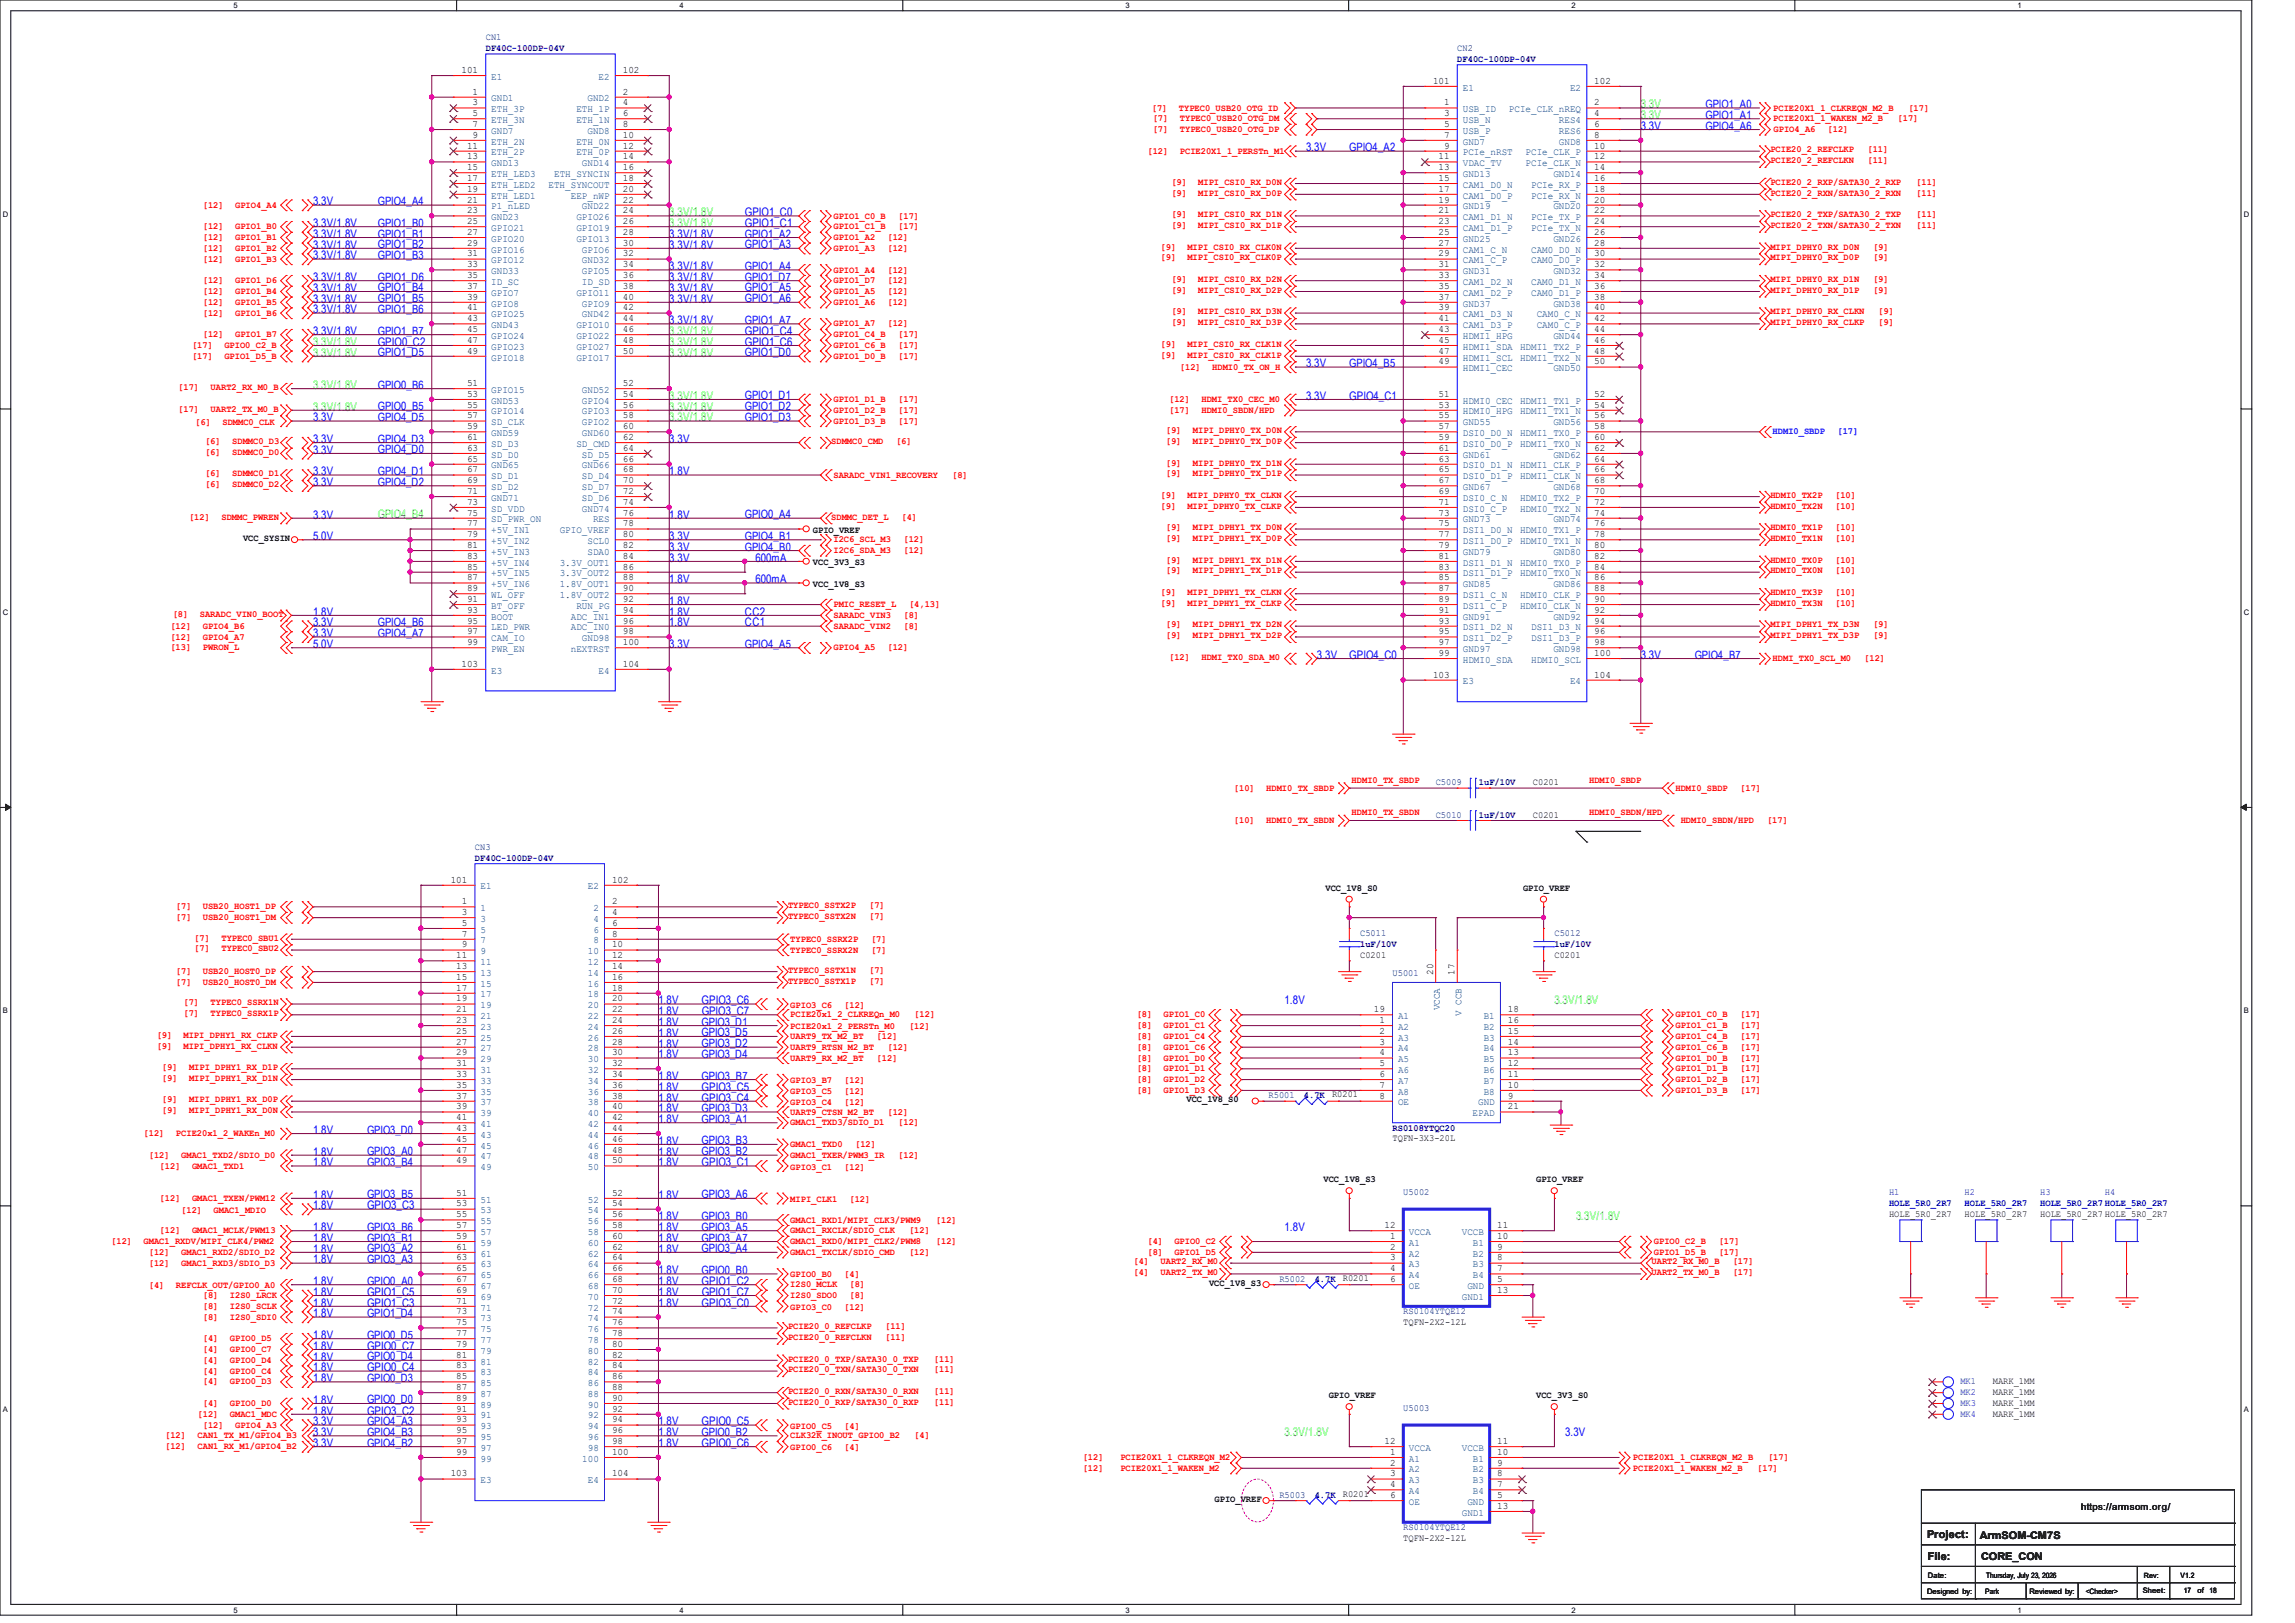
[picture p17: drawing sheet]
<svg xmlns="http://www.w3.org/2000/svg" width="297mm" height="210mm" viewBox="0 0 297 210" stroke-linecap="round" stroke-linejoin="round" font-family="sans-serif">
<defs><g id="words">
<g font-size="1.5" fill="#0f0">
<text x="212.3" y="14">3.3V</text>
<text x="212.3" y="15.4">3.3V</text>
<text x="86.6" y="28">3.3V/1.8V</text>
<text x="86.6" y="29.4">3.3V/1.8V</text>
<text x="40.5" y="44.7">3.3V/1.8V</text>
<text x="40.5" y="46.1">3.3V/1.8V</text>
<text x="86.6" y="46.1">3.3V/1.8V</text>
<text x="86.6" y="43.3">3.3V/1.8V</text>
<text x="86.6" y="44.7">3.3V/1.8V</text>
<text x="40.5" y="50.3">3.3V/1.8V</text>
<text x="40.5" y="53.1">3.3V/1.8V</text>
<text x="86.6" y="51.7">3.3V/1.8V</text>
<text x="86.6" y="53.1">3.3V/1.8V</text>
<text x="86.6" y="54.5">3.3V/1.8V</text>
<text x="48.9" y="67.1">GPIO4_B4</text>
<text x="201.2" y="130">3.3V/1.8V</text>
<text x="204" y="157.9">3.3V/1.8V</text>
<text x="166.2" y="185.8">3.3V/1.8V</text>
</g>
<g font-size="1.5" fill="#00f">
<text x="212.3" y="16.8">3.3V</text>
<text x="220.7" y="14">GPIO1_A0</text>
<text x="220.7" y="15.4">GPIO1_A1</text>
<text x="220.7" y="16.8">GPIO4_A6</text>
<text x="169" y="19.6">3.3V</text>
<text x="174.6" y="19.6">GPIO4_A2</text>
<text x="40.5" y="26.6">3.3V</text>
<text x="40.5" y="29.4">3.3V/1.8V</text>
<text x="48.9" y="26.5">GPIO4_A4</text>
<text x="48.9" y="29.3">GPIO1_B0</text>
<text x="96.4" y="28">GPIO1_C0</text>
<text x="96.4" y="29.4">GPIO1_C1</text>
<text x="40.5" y="30.8">3.3V/1.8V</text>
<text x="40.5" y="32.2">3.3V/1.8V</text>
<text x="40.5" y="33.6">3.3V/1.8V</text>
<text x="48.9" y="30.7">GPIO1_B1</text>
<text x="48.9" y="32.1">GPIO1_B2</text>
<text x="48.9" y="33.5">GPIO1_B3</text>
<text x="86.6" y="30.8">3.3V/1.8V</text>
<text x="86.6" y="32.2">3.3V/1.8V</text>
<text x="86.6" y="35">3.3V/1.8V</text>
<text x="96.4" y="30.7">GPIO1_A2</text>
<text x="96.4" y="32.1">GPIO1_A3</text>
<text x="96.4" y="34.9">GPIO1_A4</text>
<text x="40.5" y="37.8">3.3V/1.8V</text>
<text x="40.5" y="39.2">3.3V/1.8V</text>
<text x="40.5" y="40.6">3.3V/1.8V</text>
<text x="40.5" y="36.4">3.3V/1.8V</text>
<text x="48.9" y="36.3">GPIO1_D6</text>
<text x="48.9" y="37.7">GPIO1_B4</text>
<text x="48.9" y="39.1">GPIO1_B5</text>
<text x="48.9" y="40.5">GPIO1_B6</text>
<text x="86.6" y="36.4">3.3V/1.8V</text>
<text x="86.6" y="37.8">3.3V/1.8V</text>
<text x="86.6" y="39.2">3.3V/1.8V</text>
<text x="86.6" y="42">3.3V/1.8V</text>
<text x="96.4" y="36.3">GPIO1_D7</text>
<text x="96.4" y="37.7">GPIO1_A5</text>
<text x="96.4" y="39.1">GPIO1_A6</text>
<text x="96.4" y="41.9">GPIO1_A7</text>
<text x="40.5" y="43.3">3.3V/1.8V</text>
<text x="48.9" y="43.3">GPIO1_B7</text>
<text x="48.9" y="44.7">GPIO0_C2</text>
<text x="48.9" y="46.1">GPIO1_D5</text>
<text x="96.4" y="43.3">GPIO1_C4</text>
<text x="96.4" y="44.7">GPIO1_C6</text>
<text x="96.4" y="46.1">GPIO1_D0</text>
<text x="169" y="47.5">3.3V</text>
<text x="174.6" y="47.5">GPIO4_B5</text>
<text x="48.9" y="50.3">GPIO0_B6</text>
<text x="48.9" y="53.1">GPIO0_B5</text>
<text x="96.4" y="51.7">GPIO1_D1</text>
<text x="96.4" y="53.1">GPIO1_D2</text>
<text x="169" y="51.7">3.3V</text>
<text x="174.6" y="51.7">GPIO4_C1</text>
<text x="40.5" y="54.5">3.3V</text>
<text x="40.5" y="57.3">3.3V</text>
<text x="40.5" y="58.7">3.3V</text>
<text x="48.9" y="54.5">GPIO4_D5</text>
<text x="48.9" y="57.3">GPIO4_D3</text>
<text x="48.9" y="58.7">GPIO4_D0</text>
<text x="86.6" y="57.3">3.3V</text>
<text x="96.4" y="54.5">GPIO1_D3</text>
<text x="40.5" y="61.5">3.3V</text>
<text x="40.5" y="62.9">3.3V</text>
<text x="48.9" y="61.5">GPIO4_D1</text>
<text x="48.9" y="62.9">GPIO4_D2</text>
<text x="86.6" y="61.5">1.8V</text>
<text x="40.5" y="67.1">3.3V</text>
<text x="40.5" y="69.9">5.0V</text>
<text x="86.6" y="67.1">1.8V</text>
<text x="86.6" y="69.9">3.3V</text>
<text x="86.6" y="71.3">3.3V</text>
<text x="96.4" y="67.1">GPIO0_A4</text>
<text x="96.4" y="69.8">GPIO4_B1</text>
<text x="96.4" y="71.2">GPIO4_B0</text>
<text x="86.6" y="72.7">3.3V</text>
<text x="86.6" y="75.5">1.8V</text>
<text x="97.8" y="72.7">600mA</text>
<text x="97.8" y="75.5">600mA</text>
<text x="40.5" y="79.7">1.8V</text>
<text x="40.5" y="81.1">3.3V</text>
<text x="40.5" y="82.5">3.3V</text>
<text x="40.5" y="83.9">5.0V</text>
<text x="48.9" y="81">GPIO4_B6</text>
<text x="48.9" y="82.4">GPIO4_A7</text>
<text x="86.6" y="78.3">1.8V</text>
<text x="86.6" y="79.7">1.8V</text>
<text x="86.6" y="81.1">1.8V</text>
<text x="86.6" y="83.9">3.3V</text>
<text x="96.4" y="83.8">GPIO4_A5</text>
<text x="96.4" y="79.7">CC2</text>
<text x="96.4" y="81.1">CC1</text>
<text x="170.4" y="85.3">3.3V</text>
<text x="174.6" y="85.3">GPIO4_C0</text>
<text x="212.3" y="85.3">3.3V</text>
<text x="219.3" y="85.2">GPIO4_B7</text>
<text x="85.2" y="131.4">1.8V</text>
<text x="85.2" y="130">1.8V</text>
<text x="90.8" y="130">GPIO3_C6</text>
<text x="90.8" y="131.4">GPIO3_C7</text>
<text x="166.2" y="130">1.8V</text>
<text x="85.2" y="132.8">1.8V</text>
<text x="85.2" y="134.2">1.8V</text>
<text x="85.2" y="135.6">1.8V</text>
<text x="85.2" y="136.9">1.8V</text>
<text x="90.8" y="132.7">GPIO3_D1</text>
<text x="90.8" y="134.1">GPIO3_D5</text>
<text x="90.8" y="135.5">GPIO3_D2</text>
<text x="90.8" y="136.9">GPIO3_D4</text>
<text x="85.2" y="139.7">1.8V</text>
<text x="85.2" y="141.1">1.8V</text>
<text x="85.2" y="142.5">1.8V</text>
<text x="85.2" y="143.9">1.8V</text>
<text x="90.8" y="139.7">GPIO3_B7</text>
<text x="90.8" y="143.9">GPIO3_D3</text>
<text x="90.8" y="141.1">GPIO3_C5</text>
<text x="90.8" y="142.5">GPIO3_C4</text>
<text x="40.5" y="146.7">1.8V</text>
<text x="40.5" y="149.5">1.8V</text>
<text x="47.5" y="146.7">GPIO3_D0</text>
<text x="47.5" y="149.5">GPIO3_A0</text>
<text x="85.2" y="145.3">1.8V</text>
<text x="85.2" y="148.1">1.8V</text>
<text x="85.2" y="149.5">1.8V</text>
<text x="90.8" y="145.3">GPIO3_A1</text>
<text x="90.8" y="148.1">GPIO3_B3</text>
<text x="90.8" y="149.5">GPIO3_B2</text>
<text x="40.5" y="150.9">1.8V</text>
<text x="40.5" y="155.1">1.8V</text>
<text x="47.5" y="150.9">GPIO3_B4</text>
<text x="47.5" y="155.1">GPIO3_B5</text>
<text x="85.2" y="150.9">1.8V</text>
<text x="85.2" y="155.1">1.8V</text>
<text x="90.8" y="155.1">GPIO3_A6</text>
<text x="90.8" y="150.9">GPIO3_C1</text>
<text x="40.5" y="156.5">1.8V</text>
<text x="40.5" y="159.3">1.8V</text>
<text x="40.5" y="160.7">1.8V</text>
<text x="47.5" y="156.5">GPIO3_C3</text>
<text x="47.5" y="159.3">GPIO3_B6</text>
<text x="47.5" y="160.7">GPIO3_B1</text>
<text x="85.2" y="157.9">1.8V</text>
<text x="85.2" y="159.3">1.8V</text>
<text x="85.2" y="160.7">1.8V</text>
<text x="90.8" y="157.9">GPIO3_B0</text>
<text x="90.8" y="159.3">GPIO3_A5</text>
<text x="90.8" y="160.7">GPIO3_A7</text>
<text x="166.2" y="159.3">1.8V</text>
<text x="40.5" y="162.1">1.8V</text>
<text x="40.5" y="163.5">1.8V</text>
<text x="40.5" y="166.3">1.8V</text>
<text x="40.5" y="167.7">1.8V</text>
<text x="47.5" y="162.1">GPIO3_A2</text>
<text x="47.5" y="163.4">GPIO3_A3</text>
<text x="47.5" y="166.2">GPIO0_A0</text>
<text x="47.5" y="167.7">GPIO1_C5</text>
<text x="85.2" y="162.1">1.8V</text>
<text x="85.2" y="164.9">1.8V</text>
<text x="85.2" y="166.3">1.8V</text>
<text x="85.2" y="167.7">1.8V</text>
<text x="90.8" y="162.1">GPIO3_A4</text>
<text x="90.8" y="166.3">GPIO1_C2</text>
<text x="90.8" y="164.8">GPIO0_B0</text>
<text x="90.8" y="167.7">GPIO1_C7</text>
<text x="40.5" y="169.1">1.8V</text>
<text x="40.5" y="170.5">1.8V</text>
<text x="40.5" y="173.3">1.8V</text>
<text x="47.5" y="169.1">GPIO1_C3</text>
<text x="47.5" y="170.4">GPIO1_D4</text>
<text x="47.5" y="173.2">GPIO0_D5</text>
<text x="85.2" y="169.1">1.8V</text>
<text x="90.8" y="169.1">GPIO3_C0</text>
<text x="40.5" y="174.7">1.8V</text>
<text x="40.5" y="176.1">1.8V</text>
<text x="40.5" y="177.5">1.8V</text>
<text x="40.5" y="178.9">1.8V</text>
<text x="47.5" y="174.7">GPIO0_C7</text>
<text x="47.5" y="176">GPIO0_D4</text>
<text x="47.5" y="177.5">GPIO0_C4</text>
<text x="47.5" y="178.8">GPIO0_D3</text>
<text x="40.5" y="183">1.8V</text>
<text x="40.5" y="184.4">3.3V</text>
<text x="40.5" y="185.8">3.3V</text>
<text x="40.5" y="181.7">1.8V</text>
<text x="47.5" y="183">GPIO3_C2</text>
<text x="47.5" y="185.8">GPIO4_B3</text>
<text x="47.5" y="184.4">GPIO4_A3</text>
<text x="47.5" y="181.6">GPIO0_D0</text>
<text x="85.2" y="185.8">1.8V</text>
<text x="85.2" y="184.4">1.8V</text>
<text x="90.8" y="185.8">GPIO0_B2</text>
<text x="90.8" y="184.4">GPIO0_C5</text>
<text x="202.6" y="185.8">3.3V</text>
<text x="40.5" y="187.2">3.3V</text>
<text x="47.5" y="187.2">GPIO4_B2</text>
<text x="85.2" y="187.2">1.8V</text>
<text x="90.8" y="187.2">GPIO0_C6</text>
</g>
<g font-size="1.4">
<text x="249.4" y="199">Project:</text>
<text x="249.5" y="201.8">File:</text>
<text x="256.2" y="199.1">ArmSOM-CM7S</text>
<text x="256.4" y="201.9">CORE_CON</text>
</g>
<g font-size="1.3">
<text x="59.7" y="9.4">101</text>
<text x="80.6" y="9.4">102</text>
<text x="185.5" y="10.8">101</text>
<text x="206.3" y="10.8">102</text>
<text x="61.2" y="12.2">1</text>
<text x="61.2" y="13.6">3</text>
<text x="61.2" y="15">5</text>
<text x="61.2" y="16.4">7</text>
<text x="61.2" y="17.8">9</text>
<text x="80.6" y="12.2">2</text>
<text x="80.6" y="13.6">4</text>
<text x="80.6" y="15">6</text>
<text x="80.6" y="16.4">8</text>
<text x="80.6" y="17.8">10</text>
<text x="186.9" y="13.6">1</text>
<text x="186.9" y="15">3</text>
<text x="186.9" y="16.4">5</text>
<text x="186.9" y="17.8">7</text>
<text x="206.3" y="13.6">2</text>
<text x="206.3" y="15">4</text>
<text x="206.3" y="16.4">6</text>
<text x="206.3" y="17.8">8</text>
<text x="60.5" y="19.2">11</text>
<text x="60.5" y="20.6">13</text>
<text x="60.5" y="22">15</text>
<text x="60.5" y="23.4">17</text>
<text x="80.6" y="19.2">12</text>
<text x="80.6" y="20.6">14</text>
<text x="80.6" y="22">16</text>
<text x="80.6" y="23.4">18</text>
<text x="186.2" y="20.6">11</text>
<text x="186.2" y="22">13</text>
<text x="186.2" y="23.4">15</text>
<text x="186.9" y="19.2">9</text>
<text x="206.3" y="19.2">10</text>
<text x="206.3" y="20.6">12</text>
<text x="206.3" y="22">14</text>
<text x="206.3" y="23.4">16</text>
<text x="60.5" y="24.8">19</text>
<text x="60.5" y="26.2">21</text>
<text x="60.5" y="27.6">23</text>
<text x="60.5" y="29">25</text>
<text x="80.6" y="24.8">20</text>
<text x="80.6" y="26.2">22</text>
<text x="80.6" y="27.6">24</text>
<text x="80.6" y="29">26</text>
<text x="186.2" y="24.8">17</text>
<text x="186.2" y="26.2">19</text>
<text x="186.2" y="27.6">21</text>
<text x="186.2" y="29">23</text>
<text x="206.3" y="24.8">18</text>
<text x="206.3" y="26.2">20</text>
<text x="206.3" y="27.6">22</text>
<text x="206.3" y="29">24</text>
<text x="60.5" y="30.4">27</text>
<text x="60.5" y="31.8">29</text>
<text x="60.5" y="33.2">31</text>
<text x="60.5" y="34.6">33</text>
<text x="60.5" y="36">35</text>
<text x="80.6" y="30.4">28</text>
<text x="80.6" y="31.8">30</text>
<text x="80.6" y="33.2">32</text>
<text x="80.6" y="34.6">34</text>
<text x="80.6" y="36">36</text>
<text x="186.2" y="30.4">25</text>
<text x="186.2" y="31.8">27</text>
<text x="186.2" y="33.2">29</text>
<text x="186.2" y="34.6">31</text>
<text x="186.2" y="36">33</text>
<text x="206.3" y="30.4">26</text>
<text x="206.3" y="31.8">28</text>
<text x="206.3" y="33.2">30</text>
<text x="206.3" y="34.6">32</text>
<text x="206.3" y="36">34</text>
<text x="60.5" y="37.4">37</text>
<text x="60.5" y="38.8">39</text>
<text x="60.5" y="40.2">41</text>
<text x="60.5" y="41.6">43</text>
<text x="80.6" y="37.4">38</text>
<text x="80.6" y="38.8">40</text>
<text x="80.6" y="40.2">42</text>
<text x="80.6" y="41.6">44</text>
<text x="186.2" y="37.4">35</text>
<text x="186.2" y="38.8">37</text>
<text x="186.2" y="40.2">39</text>
<text x="186.2" y="41.6">41</text>
<text x="206.3" y="37.4">36</text>
<text x="206.3" y="38.8">38</text>
<text x="206.3" y="40.2">40</text>
<text x="206.3" y="41.6">42</text>
<text x="60.5" y="43">45</text>
<text x="60.5" y="44.4">47</text>
<text x="60.5" y="45.8">49</text>
<text x="80.6" y="43">46</text>
<text x="80.6" y="44.4">48</text>
<text x="80.6" y="45.8">50</text>
<text x="186.2" y="43">43</text>
<text x="186.2" y="44.4">45</text>
<text x="186.2" y="45.8">47</text>
<text x="186.2" y="47.2">49</text>
<text x="206.3" y="43">44</text>
<text x="206.3" y="44.4">46</text>
<text x="206.3" y="45.8">48</text>
<text x="206.3" y="47.2">50</text>
<text x="60.5" y="50">51</text>
<text x="60.5" y="51.3">53</text>
<text x="60.5" y="52.7">55</text>
<text x="80.6" y="50">52</text>
<text x="80.6" y="51.3">54</text>
<text x="80.6" y="52.7">56</text>
<text x="186.2" y="51.3">51</text>
<text x="186.2" y="52.7">53</text>
<text x="206.3" y="51.3">52</text>
<text x="206.3" y="52.7">54</text>
<text x="60.5" y="54.1">57</text>
<text x="60.5" y="55.5">59</text>
<text x="60.5" y="56.9">61</text>
<text x="60.5" y="58.3">63</text>
<text x="60.5" y="59.7">65</text>
<text x="80.6" y="54.1">58</text>
<text x="80.6" y="55.5">60</text>
<text x="80.6" y="56.9">62</text>
<text x="80.6" y="58.3">64</text>
<text x="80.6" y="59.7">66</text>
<text x="186.2" y="54.1">55</text>
<text x="186.2" y="55.5">57</text>
<text x="186.2" y="56.9">59</text>
<text x="186.2" y="58.3">61</text>
<text x="186.2" y="59.7">63</text>
<text x="206.3" y="54.1">56</text>
<text x="206.3" y="55.5">58</text>
<text x="206.3" y="56.9">60</text>
<text x="206.3" y="58.3">62</text>
<text x="206.3" y="59.7">64</text>
<text x="60.5" y="61.1">67</text>
<text x="60.5" y="62.5">69</text>
<text x="60.5" y="63.9">71</text>
<text x="60.5" y="65.3">73</text>
<text x="80.6" y="61.1">68</text>
<text x="80.6" y="62.5">70</text>
<text x="80.6" y="63.9">72</text>
<text x="80.6" y="65.3">74</text>
<text x="186.2" y="61.1">65</text>
<text x="186.2" y="62.5">67</text>
<text x="186.2" y="63.9">69</text>
<text x="186.2" y="65.3">71</text>
<text x="206.3" y="61.1">66</text>
<text x="206.3" y="62.5">68</text>
<text x="206.3" y="63.9">70</text>
<text x="206.3" y="65.3">72</text>
<text x="60.5" y="66.7">75</text>
<text x="60.5" y="68.1">77</text>
<text x="60.5" y="69.5">79</text>
<text x="60.5" y="70.9">81</text>
<text x="80.6" y="66.7">76</text>
<text x="80.6" y="68.1">78</text>
<text x="80.6" y="69.5">80</text>
<text x="80.6" y="70.9">82</text>
<text x="186.2" y="66.7">73</text>
<text x="186.2" y="68.1">75</text>
<text x="186.2" y="69.5">77</text>
<text x="186.2" y="70.9">79</text>
<text x="206.3" y="66.7">74</text>
<text x="206.3" y="68.1">76</text>
<text x="206.3" y="69.5">78</text>
<text x="206.3" y="70.9">80</text>
<text x="60.5" y="72.3">83</text>
<text x="60.5" y="73.7">85</text>
<text x="60.5" y="75.1">87</text>
<text x="60.5" y="76.5">89</text>
<text x="60.5" y="77.9">91</text>
<text x="80.6" y="72.3">84</text>
<text x="80.6" y="73.7">86</text>
<text x="80.6" y="75.1">88</text>
<text x="80.6" y="76.5">90</text>
<text x="80.6" y="77.9">92</text>
<text x="186.2" y="72.3">81</text>
<text x="186.2" y="73.7">83</text>
<text x="186.2" y="75.1">85</text>
<text x="186.2" y="76.5">87</text>
<text x="186.2" y="77.9">89</text>
<text x="206.3" y="72.3">82</text>
<text x="206.3" y="73.7">84</text>
<text x="206.3" y="75.1">86</text>
<text x="206.3" y="76.5">88</text>
<text x="206.3" y="77.9">90</text>
<text x="60.5" y="79.3">93</text>
<text x="60.5" y="80.7">95</text>
<text x="60.5" y="82.1">97</text>
<text x="60.5" y="83.5">99</text>
<text x="80.6" y="79.3">94</text>
<text x="80.6" y="80.7">96</text>
<text x="80.6" y="82.1">98</text>
<text x="80.6" y="83.5">100</text>
<text x="186.2" y="79.3">91</text>
<text x="186.2" y="80.7">93</text>
<text x="186.2" y="82.1">95</text>
<text x="186.2" y="83.5">97</text>
<text x="206.3" y="79.3">92</text>
<text x="206.3" y="80.7">94</text>
<text x="206.3" y="82.1">96</text>
<text x="206.3" y="83.5">98</text>
<text x="59.7" y="86.3">103</text>
<text x="80.6" y="86.3">104</text>
<text x="185.5" y="87.7">103</text>
<text x="186.2" y="84.9">99</text>
<text x="206.3" y="84.9">100</text>
<text x="206.3" y="87.7">104</text>
<text x="58.3" y="114.2">101</text>
<text x="59.8" y="117">1</text>
<text x="59.8" y="118.4">3</text>
<text x="59.8" y="119.8">5</text>
<text x="79.2" y="117">2</text>
<text x="79.2" y="118.4">4</text>
<text x="79.2" y="119.8">6</text>
<text x="79.2" y="114.2">102</text>
<text x="59.1" y="124">11</text>
<text x="59.1" y="125.4">13</text>
<text x="59.8" y="121.2">7</text>
<text x="59.8" y="122.6">9</text>
<text x="79.2" y="121.2">8</text>
<text x="79.2" y="122.6">10</text>
<text x="79.2" y="124">12</text>
<text x="79.2" y="125.4">14</text>
<text x="59.1" y="126.8">15</text>
<text x="59.1" y="128.2">17</text>
<text x="59.1" y="129.6">19</text>
<text x="59.1" y="131">21</text>
<text x="79.2" y="126.8">16</text>
<text x="79.2" y="128.2">18</text>
<text x="79.2" y="129.6">20</text>
<text x="79.2" y="131">22</text>
<text x="177.8" y="131">19</text>
<text x="185.5" y="126.1" transform="rotate(-90 185.5 126.1)">20</text>
<text x="188.3" y="126.1" transform="rotate(-90 188.3 126.1)">17</text>
<text x="195.2" y="131">18</text>
<text x="59.1" y="132.4">23</text>
<text x="59.1" y="133.8">25</text>
<text x="59.1" y="135.2">27</text>
<text x="59.1" y="136.6">29</text>
<text x="59.1" y="138">31</text>
<text x="79.2" y="132.4">24</text>
<text x="79.2" y="133.8">26</text>
<text x="79.2" y="135.2">28</text>
<text x="79.2" y="136.6">30</text>
<text x="79.2" y="138">32</text>
<text x="178.5" y="132.4">1</text>
<text x="178.5" y="133.8">2</text>
<text x="178.5" y="135.2">3</text>
<text x="178.5" y="136.6">4</text>
<text x="178.5" y="138">5</text>
<text x="195.2" y="138">12</text>
<text x="195.2" y="136.6">13</text>
<text x="195.2" y="135.2">14</text>
<text x="195.2" y="133.8">15</text>
<text x="195.2" y="132.4">16</text>
<text x="59.1" y="139.4">33</text>
<text x="59.1" y="140.8">35</text>
<text x="59.1" y="142.2">37</text>
<text x="59.1" y="143.5">39</text>
<text x="79.2" y="139.4">34</text>
<text x="79.2" y="140.8">36</text>
<text x="79.2" y="142.2">38</text>
<text x="79.2" y="143.5">40</text>
<text x="178.5" y="139.4">6</text>
<text x="178.5" y="140.8">7</text>
<text x="178.5" y="142.2">8</text>
<text x="195.2" y="142.2">9</text>
<text x="195.2" y="140.8">10</text>
<text x="195.2" y="139.4">11</text>
<text x="195.2" y="143.5">21</text>
<text x="59.1" y="144.9">41</text>
<text x="59.1" y="146.3">43</text>
<text x="59.1" y="147.7">45</text>
<text x="59.1" y="149.1">47</text>
<text x="79.2" y="144.9">42</text>
<text x="79.2" y="146.3">44</text>
<text x="79.2" y="147.7">46</text>
<text x="79.2" y="149.1">48</text>
<text x="59.1" y="150.5">49</text>
<text x="59.1" y="154.7">51</text>
<text x="79.2" y="150.5">50</text>
<text x="79.2" y="154.7">52</text>
<text x="59.1" y="156.1">53</text>
<text x="59.1" y="157.5">55</text>
<text x="59.1" y="158.9">57</text>
<text x="59.1" y="160.3">59</text>
<text x="59.1" y="161.7">61</text>
<text x="79.2" y="156.1">54</text>
<text x="79.2" y="157.5">56</text>
<text x="79.2" y="158.9">58</text>
<text x="79.2" y="160.3">60</text>
<text x="79.2" y="161.7">62</text>
<text x="179.2" y="158.9">12</text>
<text x="179.9" y="160.3">1</text>
<text x="179.9" y="161.7">2</text>
<text x="193.8" y="158.9">11</text>
<text x="193.8" y="161.7">9</text>
<text x="193.8" y="160.3">10</text>
<text x="59.1" y="163.1">63</text>
<text x="59.1" y="164.5">65</text>
<text x="59.1" y="165.9">67</text>
<text x="59.1" y="167.3">69</text>
<text x="79.2" y="163.1">64</text>
<text x="79.2" y="164.5">66</text>
<text x="79.2" y="165.9">68</text>
<text x="79.2" y="167.3">70</text>
<text x="179.9" y="163.1">3</text>
<text x="179.9" y="164.5">4</text>
<text x="179.9" y="165.9">6</text>
<text x="193.8" y="165.9">5</text>
<text x="193.8" y="167.3">13</text>
<text x="193.8" y="164.5">7</text>
<text x="193.8" y="163.1">8</text>
<text x="59.1" y="168.7">71</text>
<text x="59.1" y="170.1">73</text>
<text x="59.1" y="171.5">75</text>
<text x="59.1" y="172.9">77</text>
<text x="79.2" y="168.7">72</text>
<text x="79.2" y="170.1">74</text>
<text x="79.2" y="171.5">76</text>
<text x="79.2" y="172.9">78</text>
<text x="59.1" y="174.3">79</text>
<text x="59.1" y="175.7">81</text>
<text x="59.1" y="177.1">83</text>
<text x="59.1" y="178.5">85</text>
<text x="59.1" y="179.9">87</text>
<text x="79.2" y="174.3">80</text>
<text x="79.2" y="175.7">82</text>
<text x="79.2" y="177.1">84</text>
<text x="79.2" y="178.5">86</text>
<text x="79.2" y="179.9">88</text>
<text x="59.1" y="181.3">89</text>
<text x="59.1" y="182.7">91</text>
<text x="59.1" y="184.1">93</text>
<text x="59.1" y="185.5">95</text>
<text x="79.2" y="181.3">90</text>
<text x="79.2" y="182.7">92</text>
<text x="79.2" y="184.1">94</text>
<text x="79.2" y="185.5">96</text>
<text x="58.3" y="191">103</text>
<text x="59.1" y="186.9">97</text>
<text x="59.1" y="188.3">99</text>
<text x="79.2" y="186.9">98</text>
<text x="79.2" y="188.3">100</text>
<text x="79.2" y="191">104</text>
<text x="179.2" y="186.9">12</text>
<text x="179.9" y="188.3">1</text>
<text x="179.9" y="189.6">2</text>
<text x="179.9" y="191">3</text>
<text x="193.8" y="186.9">11</text>
<text x="193.8" y="191">8</text>
<text x="193.8" y="189.6">9</text>
<text x="193.8" y="188.3">10</text>
<text x="179.9" y="192.4">4</text>
<text x="179.9" y="193.8">6</text>
<text x="193.8" y="193.8">5</text>
<text x="193.8" y="195.2">13</text>
<text x="193.8" y="192.4">7</text>
</g>
<g font-size="1.3" fill="#004080">
<text x="63.6" y="10.3">E1</text>
<text x="77.5" y="10.3">E2</text>
<text x="189.3" y="11.7">E1</text>
<text x="203.2" y="11.7">E2</text>
<text x="63.6" y="13.1">GND1</text>
<text x="63.6" y="14.5">ETH_3P</text>
<text x="63.6" y="15.9">ETH_3N</text>
<text x="63.6" y="17.3">GND7</text>
<text x="74.6" y="14.5">ETH_1P</text>
<text x="74.6" y="15.9">ETH_1N</text>
<text x="76" y="13.1">GND2</text>
<text x="76" y="17.3">GND8</text>
<text x="189.3" y="14.5">USB_ID</text>
<text x="189.3" y="15.9">USB_N</text>
<text x="189.3" y="17.3">USB_P</text>
<text x="195.3" y="14.5">PCIe_CLK_nREQ</text>
<text x="201.8" y="15.9">RES4</text>
<text x="201.8" y="17.3">RES6</text>
<text x="63.6" y="18.7">ETH_2N</text>
<text x="63.6" y="20.1">ETH_2P</text>
<text x="63.6" y="21.5">GND13</text>
<text x="63.6" y="22.9">ETH_LED3</text>
<text x="71.7" y="22.9">ETH_SYNCIN</text>
<text x="74.6" y="18.7">ETH_0N</text>
<text x="74.6" y="20.1">ETH_0P</text>
<text x="75.3" y="21.5">GND14</text>
<text x="189.3" y="18.7">GND7</text>
<text x="189.3" y="20.1">PCIe_nRST</text>
<text x="189.3" y="21.5">VDAC_TV</text>
<text x="189.3" y="22.9">GND13</text>
<text x="197.4" y="20.1">PCIe_CLK_P</text>
<text x="197.4" y="21.5">PCIe_CLK_N</text>
<text x="201" y="22.9">GND14</text>
<text x="201.8" y="18.7">GND8</text>
<text x="63.6" y="24.3">ETH_LED2</text>
<text x="63.6" y="25.7">ETH_LED1</text>
<text x="63.6" y="27.1">P1_nLED</text>
<text x="63.6" y="28.5">GND23</text>
<text x="63.6" y="29.9">GPIO21</text>
<text x="71" y="24.3">ETH_SYNCOUT</text>
<text x="73.9" y="25.7">EEP_nWP</text>
<text x="74.6" y="28.5">GPIO26</text>
<text x="74.6" y="29.9">GPIO19</text>
<text x="75.3" y="27.1">GND22</text>
<text x="189.3" y="24.3">CAM1_D0_N</text>
<text x="189.3" y="25.7">CAM1_D0_P</text>
<text x="189.3" y="27.1">GND19</text>
<text x="189.3" y="28.5">CAM1_D1_N</text>
<text x="189.3" y="29.9">CAM1_D1_P</text>
<text x="198.2" y="24.3">PCIe_RX_P</text>
<text x="198.2" y="25.7">PCIe_RX_N</text>
<text x="198.2" y="28.5">PCIe_TX_P</text>
<text x="198.2" y="29.9">PCIe_TX_N</text>
<text x="201" y="27.1">GND20</text>
<text x="63.6" y="31.3">GPIO20</text>
<text x="63.6" y="32.7">GPIO16</text>
<text x="63.6" y="34.1">GPIO12</text>
<text x="63.6" y="35.5">GND33</text>
<text x="74.6" y="31.3">GPIO13</text>
<text x="75.3" y="32.7">GPIO6</text>
<text x="75.3" y="34.1">GND32</text>
<text x="75.3" y="35.5">GPIO5</text>
<text x="189.3" y="31.3">GND25</text>
<text x="189.3" y="32.7">CAM1_C_N</text>
<text x="189.3" y="34.1">CAM1_C_P</text>
<text x="189.3" y="35.5">GND31</text>
<text x="198.2" y="32.7">CAM0_D0_N</text>
<text x="198.2" y="34.1">CAM0_D0_P</text>
<text x="201" y="31.3">GND26</text>
<text x="201" y="35.5">GND32</text>
<text x="63.6" y="36.9">ID_SC</text>
<text x="63.6" y="38.3">GPIO7</text>
<text x="63.6" y="39.7">GPIO8</text>
<text x="63.6" y="41.1">GPIO25</text>
<text x="74.6" y="38.3">GPIO11</text>
<text x="75.3" y="36.9">ID_SD</text>
<text x="75.3" y="39.7">GPIO9</text>
<text x="75.3" y="41.1">GND42</text>
<text x="189.3" y="36.9">CAM1_D2_N</text>
<text x="189.3" y="38.3">CAM1_D2_P</text>
<text x="189.3" y="39.7">GND37</text>
<text x="189.3" y="41.1">CAM1_D3_N</text>
<text x="198.2" y="36.9">CAM0_D1_N</text>
<text x="198.2" y="38.3">CAM0_D1_P</text>
<text x="198.9" y="41.1">CAM0_C_N</text>
<text x="201" y="39.7">GND38</text>
<text x="63.6" y="42.5">GND43</text>
<text x="63.6" y="43.9">GPIO24</text>
<text x="63.6" y="45.3">GPIO23</text>
<text x="63.6" y="46.7">GPIO18</text>
<text x="74.6" y="42.5">GPIO10</text>
<text x="74.6" y="43.9">GPIO22</text>
<text x="74.6" y="45.3">GPIO27</text>
<text x="74.6" y="46.7">GPIO17</text>
<text x="189.3" y="42.5">CAM1_D3_P</text>
<text x="189.3" y="43.9">HDMI1_HPG</text>
<text x="189.3" y="45.3">HDMI1_SDA</text>
<text x="189.3" y="46.7">HDMI1_SCL</text>
<text x="196.7" y="45.3">HDMI1_TX2_P</text>
<text x="196.7" y="46.7">HDMI1_TX2_N</text>
<text x="198.9" y="42.5">CAM0_C_P</text>
<text x="201" y="43.9">GND44</text>
<text x="63.6" y="50.8">GPIO15</text>
<text x="63.6" y="52.2">GND53</text>
<text x="63.6" y="53.6">GPIO14</text>
<text x="75.3" y="50.8">GND52</text>
<text x="75.3" y="52.2">GPIO4</text>
<text x="75.3" y="53.6">GPIO3</text>
<text x="189.3" y="48">HDMI1_CEC</text>
<text x="189.3" y="52.2">HDMI0_CEC</text>
<text x="189.3" y="53.6">HDMI0_HPG</text>
<text x="196.7" y="52.2">HDMI1_TX1_P</text>
<text x="196.7" y="53.6">HDMI1_TX1_N</text>
<text x="201" y="48">GND50</text>
<text x="63.6" y="55">SD_CLK</text>
<text x="63.6" y="56.4">GND59</text>
<text x="63.6" y="57.8">SD_D3</text>
<text x="63.6" y="59.2">SD_D0</text>
<text x="74.6" y="57.8">SD_CMD</text>
<text x="75.3" y="55">GPIO2</text>
<text x="75.3" y="56.4">GND60</text>
<text x="75.3" y="59.2">SD_D5</text>
<text x="189.3" y="55">GND55</text>
<text x="189.3" y="56.4">DSI0_D0_N</text>
<text x="189.3" y="57.8">DSI0_D0_P</text>
<text x="189.3" y="59.2">GND61</text>
<text x="196.7" y="56.4">HDMI1_TX0_P</text>
<text x="196.7" y="57.8">HDMI1_TX0_N</text>
<text x="201" y="55">GND56</text>
<text x="201" y="59.2">GND62</text>
<text x="63.6" y="60.6">GND65</text>
<text x="63.6" y="62">SD_D1</text>
<text x="63.6" y="63.4">SD_D2</text>
<text x="63.6" y="64.8">GND71</text>
<text x="75.3" y="60.6">GND66</text>
<text x="75.3" y="62">SD_D4</text>
<text x="75.3" y="63.4">SD_D7</text>
<text x="75.3" y="64.8">SD_D6</text>
<text x="189.3" y="60.6">DSI0_D1_N</text>
<text x="189.3" y="62">DSI0_D1_P</text>
<text x="189.3" y="63.4">GND67</text>
<text x="189.3" y="64.8">DSI0_C_N</text>
<text x="196.7" y="60.6">HDMI1_CLK_P</text>
<text x="196.7" y="62">HDMI1_CLK_N</text>
<text x="196.7" y="64.8">HDMI0_TX2_P</text>
<text x="201" y="63.4">GND68</text>
<text x="63.6" y="66.2">SD_VDD</text>
<text x="63.6" y="67.6">SD_PWR_ON</text>
<text x="63.6" y="69">+5V_IN1</text>
<text x="63.6" y="70.4">+5V_IN2</text>
<text x="63.6" y="71.8">+5V_IN3</text>
<text x="72.4" y="69">GPIO_VREF</text>
<text x="75.3" y="66.2">GND74</text>
<text x="76" y="70.4">SCL0</text>
<text x="76" y="71.8">SDA0</text>
<text x="76.7" y="67.6">RES</text>
<text x="189.3" y="66.2">DSI0_C_P</text>
<text x="189.3" y="67.6">GND73</text>
<text x="189.3" y="69">DSI1_D0_N</text>
<text x="189.3" y="70.4">DSI1_D0_P</text>
<text x="189.3" y="71.8">GND79</text>
<text x="196.7" y="66.2">HDMI0_TX2_N</text>
<text x="196.7" y="69">HDMI0_TX1_P</text>
<text x="196.7" y="70.4">HDMI0_TX1_N</text>
<text x="201" y="67.6">GND74</text>
<text x="201" y="71.8">GND80</text>
<text x="63.6" y="73.2">+5V_IN4</text>
<text x="63.6" y="74.6">+5V_IN5</text>
<text x="63.6" y="76">+5V_IN6</text>
<text x="63.6" y="77.4">WL_OFF</text>
<text x="72.4" y="73.2">3.3V_OUT1</text>
<text x="72.4" y="74.6">3.3V_OUT2</text>
<text x="72.4" y="76">1.8V_OUT1</text>
<text x="72.4" y="77.4">1.8V_OUT2</text>
<text x="189.3" y="73.2">DSI1_D1_N</text>
<text x="189.3" y="74.6">DSI1_D1_P</text>
<text x="189.3" y="76">GND85</text>
<text x="189.3" y="77.4">DSI1_C_N</text>
<text x="196.7" y="73.2">HDMI0_TX0_P</text>
<text x="196.7" y="74.6">HDMI0_TX0_N</text>
<text x="196.7" y="77.4">HDMI0_CLK_P</text>
<text x="201" y="76">GND86</text>
<text x="63.6" y="78.8">BT_OFF</text>
<text x="63.6" y="80.2">BOOT</text>
<text x="63.6" y="81.6">LED_PWR</text>
<text x="63.6" y="83">CAM_IO</text>
<text x="73.9" y="80.2">ADC_IN1</text>
<text x="73.9" y="81.6">ADC_IN0</text>
<text x="74.6" y="78.8">RUN_PG</text>
<text x="75.3" y="83">GND98</text>
<text x="189.3" y="78.8">DSI1_C_P</text>
<text x="189.3" y="80.2">GND91</text>
<text x="189.3" y="81.6">DSI1_D2_N</text>
<text x="189.3" y="83">DSI1_D2_P</text>
<text x="196.7" y="78.8">HDMI0_CLK_N</text>
<text x="198.2" y="81.6">DSI1_D3_N</text>
<text x="198.2" y="83">DSI1_D3_P</text>
<text x="201" y="80.2">GND92</text>
<text x="63.6" y="84.4">PWR_EN</text>
<text x="63.6" y="87.2">E3</text>
<text x="73.9" y="84.4">nEXTRST</text>
<text x="77.5" y="87.2">E4</text>
<text x="189.3" y="84.4">GND97</text>
<text x="189.3" y="85.8">HDMI0_SDA</text>
<text x="189.3" y="88.6">E3</text>
<text x="198.2" y="85.8">HDMI0_SCL</text>
<text x="201" y="84.4">GND98</text>
<text x="203.2" y="88.6">E4</text>
<text x="62.2" y="117.9">1</text>
<text x="62.2" y="119.3">3</text>
<text x="62.2" y="115.1">E1</text>
<text x="76.1" y="115.1">E2</text>
<text x="76.8" y="117.9">2</text>
<text x="76.8" y="119.3">4</text>
<text x="62.2" y="120.7">5</text>
<text x="62.2" y="122.1">7</text>
<text x="62.2" y="123.5">9</text>
<text x="62.2" y="124.9">11</text>
<text x="76.1" y="123.5">10</text>
<text x="76.1" y="124.9">12</text>
<text x="76.8" y="120.7">6</text>
<text x="76.8" y="122.1">8</text>
<text x="62.2" y="126.3">13</text>
<text x="62.2" y="127.7">15</text>
<text x="62.2" y="129.1">17</text>
<text x="62.2" y="130.5">19</text>
<text x="62.2" y="131.9">21</text>
<text x="76.1" y="126.3">14</text>
<text x="76.1" y="127.7">16</text>
<text x="76.1" y="129.1">18</text>
<text x="76.1" y="130.5">20</text>
<text x="76.1" y="131.9">22</text>
<text x="180.9" y="131.9">A1</text>
<text x="186.3" y="130.7" transform="rotate(-90 186.3 130.7)">VCCA</text>
<text x="189.1" y="131.4" transform="rotate(-90 189.1 131.4)">V CCB</text>
<text x="192" y="131.9">B1</text>
<text x="62.2" y="133.3">23</text>
<text x="62.2" y="134.7">25</text>
<text x="62.2" y="136.1">27</text>
<text x="62.2" y="137.5">29</text>
<text x="76.1" y="133.3">24</text>
<text x="76.1" y="134.7">26</text>
<text x="76.1" y="136.1">28</text>
<text x="76.1" y="137.5">30</text>
<text x="180.9" y="133.3">A2</text>
<text x="180.9" y="134.7">A3</text>
<text x="180.9" y="136.1">A4</text>
<text x="180.9" y="137.5">A5</text>
<text x="192" y="137.5">B5</text>
<text x="192" y="136.1">B4</text>
<text x="192" y="134.7">B3</text>
<text x="192" y="133.3">B2</text>
<text x="62.2" y="138.8">31</text>
<text x="62.2" y="140.2">33</text>
<text x="62.2" y="141.6">35</text>
<text x="62.2" y="143">37</text>
<text x="76.1" y="138.8">32</text>
<text x="76.1" y="140.2">34</text>
<text x="76.1" y="141.6">36</text>
<text x="76.1" y="143">38</text>
<text x="180.9" y="138.8">A6</text>
<text x="180.9" y="140.2">A7</text>
<text x="180.9" y="141.6">A8</text>
<text x="180.9" y="143">OE</text>
<text x="191.3" y="143">GND</text>
<text x="192" y="141.6">B8</text>
<text x="192" y="140.2">B7</text>
<text x="192" y="138.8">B6</text>
<text x="62.2" y="144.4">39</text>
<text x="62.2" y="145.8">41</text>
<text x="62.2" y="147.2">43</text>
<text x="62.2" y="148.6">45</text>
<text x="76.1" y="144.4">40</text>
<text x="76.1" y="145.8">42</text>
<text x="76.1" y="147.2">44</text>
<text x="76.1" y="148.6">46</text>
<text x="190.6" y="144.4">EPAD</text>
<text x="62.2" y="150">47</text>
<text x="62.2" y="151.4">49</text>
<text x="62.2" y="155.6">51</text>
<text x="76.1" y="150">48</text>
<text x="76.1" y="151.4">50</text>
<text x="76.1" y="155.6">52</text>
<text x="62.2" y="157">53</text>
<text x="62.2" y="158.4">55</text>
<text x="62.2" y="159.8">57</text>
<text x="62.2" y="161.2">59</text>
<text x="76.1" y="157">54</text>
<text x="76.1" y="158.4">56</text>
<text x="76.1" y="159.8">58</text>
<text x="76.1" y="161.2">60</text>
<text x="182.3" y="161.2">A1</text>
<text x="182.3" y="159.8">VCCA</text>
<text x="189.2" y="159.8">VCCB</text>
<text x="190.6" y="161.2">B1</text>
<text x="62.2" y="162.6">61</text>
<text x="62.2" y="164">63</text>
<text x="62.2" y="165.4">65</text>
<text x="62.2" y="166.8">67</text>
<text x="76.1" y="162.6">62</text>
<text x="76.1" y="164">64</text>
<text x="76.1" y="165.4">66</text>
<text x="76.1" y="166.8">68</text>
<text x="182.3" y="162.6">A2</text>
<text x="182.3" y="164">A3</text>
<text x="182.3" y="165.4">A4</text>
<text x="182.3" y="166.8">OE</text>
<text x="189.9" y="166.8">GND</text>
<text x="190.6" y="165.4">B4</text>
<text x="190.6" y="164">B3</text>
<text x="190.6" y="162.6">B2</text>
<text x="62.2" y="168.2">69</text>
<text x="62.2" y="169.6">71</text>
<text x="62.2" y="171">73</text>
<text x="62.2" y="172.4">75</text>
<text x="62.2" y="173.8">77</text>
<text x="76.1" y="168.2">70</text>
<text x="76.1" y="169.6">72</text>
<text x="76.1" y="171">74</text>
<text x="76.1" y="172.4">76</text>
<text x="76.1" y="173.8">78</text>
<text x="189.2" y="168.2">GND1</text>
<text x="62.2" y="175.2">79</text>
<text x="62.2" y="176.6">81</text>
<text x="62.2" y="178">83</text>
<text x="62.2" y="179.4">85</text>
<text x="76.1" y="175.2">80</text>
<text x="76.1" y="176.6">82</text>
<text x="76.1" y="178">84</text>
<text x="76.1" y="179.4">86</text>
<text x="62.2" y="180.8">87</text>
<text x="62.2" y="182.2">89</text>
<text x="62.2" y="183.6">91</text>
<text x="62.2" y="184.9">93</text>
<text x="76.1" y="180.8">88</text>
<text x="76.1" y="182.2">90</text>
<text x="76.1" y="183.6">92</text>
<text x="76.1" y="184.9">94</text>
<text x="62.2" y="186.3">95</text>
<text x="62.2" y="187.7">97</text>
<text x="62.2" y="189.1">99</text>
<text x="62.2" y="191.9">E3</text>
<text x="75.4" y="189.1">100</text>
<text x="76.1" y="186.3">96</text>
<text x="76.1" y="187.7">98</text>
<text x="76.1" y="191.9">E4</text>
<text x="182.3" y="189.1">A1</text>
<text x="182.3" y="190.5">A2</text>
<text x="182.3" y="191.9">A3</text>
<text x="182.3" y="187.7">VCCA</text>
<text x="189.2" y="187.7">VCCB</text>
<text x="190.6" y="191.9">B3</text>
<text x="190.6" y="190.5">B2</text>
<text x="190.6" y="189.1">B1</text>
<text x="182.3" y="193.3">A4</text>
<text x="182.3" y="194.7">OE</text>
<text x="189.2" y="196.1">GND1</text>
<text x="189.9" y="194.7">GND</text>
<text x="190.6" y="193.3">B4</text>
</g>
<g font-size="1.2" fill="#000080">
<text x="62.9" y="5.2">CN1</text>
<text x="62.9" y="6.6">DF40C-100DP-04V</text>
<text x="188.6" y="6.6">CN2</text>
<text x="188.6" y="8">DF40C-100DP-04V</text>
<text x="185.8" y="101.6">C5009</text>
<text x="191.4" y="101.6">1uF/10V</text>
<text x="185.8" y="105.8">C5010</text>
<text x="191.4" y="105.8">1uF/10V</text>
<text x="61.5" y="110">CN3</text>
<text x="61.5" y="111.4">DF40C-100DP-04V</text>
<text x="176" y="121.2">C5011</text>
<text x="176" y="122.6">1uF/10V</text>
<text x="201.2" y="121.2">C5012</text>
<text x="201.2" y="122.6">1uF/10V</text>
<text x="180.2" y="126.3">U5001</text>
<text x="164.2" y="142.1">R5001</text>
<text x="168.7" y="142.1">4.7K</text>
<text x="180.2" y="146.3">RS0108YTQC20</text>
<text x="181.6" y="154.7">U5002</text>
<text x="165.6" y="165.9">R5002</text>
<text x="170.1" y="165.9">4.7K</text>
<text x="181.6" y="170.1">RS0104YTQE12</text>
<text x="181.6" y="182.6">U5003</text>
<text x="165.6" y="193.8">R5003</text>
<text x="170.1" y="193.8">4.7K</text>
<text x="181.6" y="198">RS0104YTQE12</text>
</g>
<g font-size="1.2" fill="#f00">
<text x="149.1" y="14.3">[7]</text>
<text x="149.2" y="17.1">[7]</text>
<text x="149.2" y="15.7">[7]</text>
<text x="152.6" y="14.3">TYPEC0_USB20_OTG_ID</text>
<text x="152.7" y="17.1">TYPEC0_USB20_OTG_DP</text>
<text x="152.7" y="15.7">TYPEC0_USB20_OTG_DM</text>
<text x="229.5" y="14.3">PCIE20X1_1_CLKREQN_M2_B</text>
<text x="229.5" y="15.7">PCIE20X1_1_WAKEN_M2_B</text>
<text x="229.5" y="17.1">GPIO4_A6</text>
<text x="236.5" y="17.1">[12]</text>
<text x="245.6" y="15.7">[17]</text>
<text x="247" y="14.3">[17]</text>
<text x="148.5" y="19.9">[12]</text>
<text x="151.6" y="23.9">[9]</text>
<text x="152.7" y="19.9">PCIE20X1_1_PERSTn_M1</text>
<text x="155.1" y="23.9">MIPI_CSI0_RX_D0N</text>
<text x="229.1" y="19.7">PCIE20_2_REFCLKP</text>
<text x="229.1" y="21.1">PCIE20_2_REFCLKN</text>
<text x="229.1" y="23.9">PCIE20_2_RXP/SATA30_2_RXP</text>
<text x="241.7" y="19.7">[11]</text>
<text x="241.7" y="21.1">[11]</text>
<text x="248" y="23.9">[11]</text>
<text x="26.2" y="26.9">[12]</text>
<text x="26.2" y="29.7">[12]</text>
<text x="30.4" y="26.9">GPIO4_A4</text>
<text x="30.4" y="29.7">GPIO1_B0</text>
<text x="107.9" y="28.3">GPIO1_C0_B</text>
<text x="107.9" y="29.7">GPIO1_C1_B</text>
<text x="116.3" y="28.3">[17]</text>
<text x="116.3" y="29.7">[17]</text>
<text x="151.6" y="25.3">[9]</text>
<text x="151.6" y="28.1">[9]</text>
<text x="151.6" y="29.5">[9]</text>
<text x="155.1" y="25.3">MIPI_CSI0_RX_D0P</text>
<text x="155.1" y="28.1">MIPI_CSI0_RX_D1N</text>
<text x="155.1" y="29.5">MIPI_CSI0_RX_D1P</text>
<text x="229.1" y="28.1">PCIE20_2_TXP/SATA30_2_TXP</text>
<text x="229.1" y="29.5">PCIE20_2_TXN/SATA30_2_TXN</text>
<text x="229.1" y="25.3">PCIE20_2_RXN/SATA30_2_RXN</text>
<text x="248" y="28.1">[11]</text>
<text x="248" y="29.5">[11]</text>
<text x="248" y="25.3">[11]</text>
<text x="26.2" y="31.1">[12]</text>
<text x="26.2" y="32.5">[12]</text>
<text x="26.2" y="33.9">[12]</text>
<text x="30.4" y="31.1">GPIO1_B1</text>
<text x="30.4" y="32.5">GPIO1_B2</text>
<text x="30.4" y="33.9">GPIO1_B3</text>
<text x="107.9" y="31.1">GPIO1_A2</text>
<text x="107.9" y="32.5">GPIO1_A3</text>
<text x="107.9" y="35.3">GPIO1_A4</text>
<text x="114.9" y="31.1">[12]</text>
<text x="114.9" y="32.5">[12]</text>
<text x="114.9" y="35.3">[12]</text>
<text x="150.2" y="33.7">[9]</text>
<text x="150.2" y="32.3">[9]</text>
<text x="153.7" y="33.7">MIPI_CSI0_RX_CLK0P</text>
<text x="153.7" y="32.3">MIPI_CSI0_RX_CLK0N</text>
<text x="229.1" y="32.3">MIPI_DPHY0_RX_D0N</text>
<text x="229.1" y="33.7">MIPI_DPHY0_RX_D0P</text>
<text x="242.4" y="32.3">[9]</text>
<text x="242.4" y="33.7">[9]</text>
<text x="26.2" y="36.7">[12]</text>
<text x="26.2" y="38.1">[12]</text>
<text x="26.2" y="39.5">[12]</text>
<text x="26.2" y="40.9">[12]</text>
<text x="30.4" y="36.7">GPIO1_D6</text>
<text x="30.4" y="38.1">GPIO1_B4</text>
<text x="30.4" y="39.5">GPIO1_B5</text>
<text x="30.4" y="40.9">GPIO1_B6</text>
<text x="107.9" y="36.7">GPIO1_D7</text>
<text x="107.9" y="38.1">GPIO1_A5</text>
<text x="107.9" y="39.5">GPIO1_A6</text>
<text x="114.9" y="36.7">[12]</text>
<text x="114.9" y="38.1">[12]</text>
<text x="114.9" y="39.5">[12]</text>
<text x="151.6" y="36.5">[9]</text>
<text x="151.6" y="37.9">[9]</text>
<text x="151.6" y="40.7">[9]</text>
<text x="155.1" y="36.5">MIPI_CSI0_RX_D2N</text>
<text x="155.1" y="37.9">MIPI_CSI0_RX_D2P</text>
<text x="155.1" y="40.7">MIPI_CSI0_RX_D3N</text>
<text x="229.1" y="36.5">MIPI_DPHY0_RX_D1N</text>
<text x="229.1" y="37.9">MIPI_DPHY0_RX_D1P</text>
<text x="229.1" y="40.7">MIPI_DPHY0_RX_CLKN</text>
<text x="242.4" y="36.5">[9]</text>
<text x="242.4" y="37.9">[9]</text>
<text x="243.1" y="40.7">[9]</text>
<text x="24.9" y="45">[17]</text>
<text x="24.9" y="46.4">[17]</text>
<text x="26.2" y="43.6">[12]</text>
<text x="29" y="45">GPIO0_C2_B</text>
<text x="29" y="46.4">GPIO1_D5_B</text>
<text x="30.4" y="43.6">GPIO1_B7</text>
<text x="107.9" y="46.4">GPIO1_D0_B</text>
<text x="107.9" y="42.2">GPIO1_A7</text>
<text x="107.9" y="43.6">GPIO1_C4_B</text>
<text x="107.9" y="45">GPIO1_C6_B</text>
<text x="114.9" y="42.2">[12]</text>
<text x="116.3" y="46.4">[17]</text>
<text x="116.3" y="43.6">[17]</text>
<text x="116.3" y="45">[17]</text>
<text x="150.2" y="46.3">[9]</text>
<text x="150.2" y="44.9">[9]</text>
<text x="151.6" y="42.1">[9]</text>
<text x="152.7" y="47.8">[12]</text>
<text x="153.7" y="46.3">MIPI_CSI0_RX_CLK1P</text>
<text x="153.7" y="44.9">MIPI_CSI0_RX_CLK1N</text>
<text x="155.1" y="42.1">MIPI_CSI0_RX_D3P</text>
<text x="156.9" y="47.8">HDMI0_TX_ON_H</text>
<text x="229.1" y="42.1">MIPI_DPHY0_RX_CLKP</text>
<text x="243.1" y="42.1">[9]</text>
<text x="23.1" y="50.5">[17]</text>
<text x="23.1" y="53.3">[17]</text>
<text x="27.3" y="50.5">UART2_RX_M0_B</text>
<text x="27.3" y="53.3">UART2_TX_M0_B</text>
<text x="107.9" y="52">GPIO1_D1_B</text>
<text x="107.9" y="53.4">GPIO1_D2_B</text>
<text x="116.3" y="52">[17]</text>
<text x="116.3" y="53.4">[17]</text>
<text x="151.3" y="53.4">[17]</text>
<text x="151.3" y="52">[12]</text>
<text x="155.5" y="53.4">HDMI0_SBDN/HPD</text>
<text x="155.5" y="52">HDMI_TX0_CEC_M0</text>
<text x="25.3" y="54.9">[6]</text>
<text x="26.5" y="58.8">[6]</text>
<text x="26.5" y="57.4">[6]</text>
<text x="28.8" y="54.9">SDMMC0_CLK</text>
<text x="30.1" y="58.8">SDMMC0_D0</text>
<text x="30.1" y="57.4">SDMMC0_D3</text>
<text x="107.6" y="57.4">SDMMC0_CMD</text>
<text x="107.9" y="54.8">GPIO1_D3_B</text>
<text x="116" y="57.4">[6]</text>
<text x="116.3" y="54.8">[17]</text>
<text x="150.9" y="56">[9]</text>
<text x="150.9" y="57.4">[9]</text>
<text x="154.4" y="56">MIPI_DPHY0_TX_D0N</text>
<text x="154.4" y="57.4">MIPI_DPHY0_TX_D0P</text>
<text x="26.5" y="61.6">[6]</text>
<text x="26.5" y="63">[6]</text>
<text x="30.1" y="61.6">SDMMC0_D1</text>
<text x="30.1" y="63">SDMMC0_D2</text>
<text x="107.9" y="61.8">SARADC_VIN1_RECOVERY</text>
<text x="123.2" y="61.8">[8]</text>
<text x="150.2" y="64.4">[9]</text>
<text x="150.2" y="65.8">[9]</text>
<text x="150.9" y="60.2">[9]</text>
<text x="150.9" y="61.6">[9]</text>
<text x="153.7" y="64.4">MIPI_DPHY0_TX_CLKN</text>
<text x="153.7" y="65.8">MIPI_DPHY0_TX_CLKP</text>
<text x="154.4" y="60.2">MIPI_DPHY0_TX_D1N</text>
<text x="154.4" y="61.6">MIPI_DPHY0_TX_D1P</text>
<text x="229.1" y="65.8">HDMI0_TX2N</text>
<text x="229.1" y="64.4">HDMI0_TX2P</text>
<text x="237.5" y="65.8">[10]</text>
<text x="237.5" y="64.4">[10]</text>
<text x="24.5" y="67.2">[12]</text>
<text x="28.7" y="67.2">SDMMC_PWREN</text>
<text x="107.6" y="67.2">SDMMC_DET_L</text>
<text x="107.9" y="71.6">I2C6_SDA_M3</text>
<text x="107.9" y="70.2">I2C6_SCL_M3</text>
<text x="116.7" y="67.2">[4]</text>
<text x="116.9" y="71.6">[12]</text>
<text x="116.9" y="70.2">[12]</text>
<text x="150.9" y="68.6">[9]</text>
<text x="150.9" y="70">[9]</text>
<text x="154.4" y="68.6">MIPI_DPHY1_TX_D0N</text>
<text x="154.4" y="70">MIPI_DPHY1_TX_D0P</text>
<text x="229.1" y="70">HDMI0_TX1N</text>
<text x="229.1" y="68.6">HDMI0_TX1P</text>
<text x="237.5" y="70">[10]</text>
<text x="237.5" y="68.6">[10]</text>
<text x="150.2" y="77">[9]</text>
<text x="150.9" y="72.8">[9]</text>
<text x="150.9" y="74.2">[9]</text>
<text x="153.7" y="77">MIPI_DPHY1_TX_CLKN</text>
<text x="154.4" y="72.8">MIPI_DPHY1_TX_D1N</text>
<text x="154.4" y="74.2">MIPI_DPHY1_TX_D1P</text>
<text x="229.1" y="74.2">HDMI0_TX0N</text>
<text x="229.1" y="72.8">HDMI0_TX0P</text>
<text x="229.1" y="77">HDMI0_TX3P</text>
<text x="237.5" y="74.2">[10]</text>
<text x="237.5" y="72.8">[10]</text>
<text x="237.5" y="77">[10]</text>
<text x="22.1" y="81.4">[12]</text>
<text x="22.1" y="82.8">[12]</text>
<text x="22.4" y="79.8">[8]</text>
<text x="25.9" y="79.8">SARADC_VIN0_BOOT</text>
<text x="26.2" y="81.4">GPIO4_B6</text>
<text x="26.2" y="82.8">GPIO4_A7</text>
<text x="107.9" y="78.6">PMIC_RESET_L</text>
<text x="107.9" y="80">SARADC_VIN3</text>
<text x="107.9" y="81.4">SARADC_VIN2</text>
<text x="116.9" y="80">[8]</text>
<text x="116.9" y="81.4">[8]</text>
<text x="117.6" y="78.6">[4,13]</text>
<text x="150.2" y="78.4">[9]</text>
<text x="150.9" y="81.2">[9]</text>
<text x="150.9" y="82.6">[9]</text>
<text x="153.7" y="78.4">MIPI_DPHY1_TX_CLKP</text>
<text x="154.4" y="81.2">MIPI_DPHY1_TX_D2N</text>
<text x="154.4" y="82.6">MIPI_DPHY1_TX_D2P</text>
<text x="229.1" y="81.2">MIPI_DPHY1_TX_D3N</text>
<text x="229.1" y="82.6">MIPI_DPHY1_TX_D3P</text>
<text x="229.1" y="78.4">HDMI0_TX3N</text>
<text x="237.5" y="78.4">[10]</text>
<text x="242.4" y="81.2">[9]</text>
<text x="242.4" y="82.6">[9]</text>
<text x="22.1" y="84.2">[13]</text>
<text x="26.2" y="84.2">PWRON_L</text>
<text x="107.9" y="84.2">GPIO4_A5</text>
<text x="114.9" y="84.2">[12]</text>
<text x="151.3" y="85.4">[12]</text>
<text x="155.5" y="85.4">HDMI_TX0_SDA_M0</text>
<text x="229.4" y="85.6">HDMI_TX0_SCL_M0</text>
<text x="241.3" y="85.6">[12]</text>
<text x="174.9" y="101.3">HDMI0_TX_SBDP</text>
<text x="205.7" y="101.3">HDMI0_SBDP</text>
<text x="159.7" y="106.5">[10]</text>
<text x="159.7" y="102.3">[10]</text>
<text x="163.9" y="106.5">HDMI0_TX_SBDN</text>
<text x="163.9" y="102.3">HDMI0_TX_SBDP</text>
<text x="174.9" y="105.5">HDMI0_TX_SBDN</text>
<text x="205.7" y="105.5">HDMI0_SBDN/HPD</text>
<text x="216.8" y="102.3">HDMI0_SBDP</text>
<text x="217.5" y="106.5">HDMI0_SBDN/HPD</text>
<text x="225.2" y="102.3">[17]</text>
<text x="228.7" y="106.5">[17]</text>
<text x="22.8" y="117.7">[7]</text>
<text x="22.8" y="119.1">[7]</text>
<text x="26.2" y="117.7">USB20_HOST1_DP</text>
<text x="26.2" y="119.1">USB20_HOST1_DM</text>
<text x="102" y="117.5">TYPEC0_SSTX2P</text>
<text x="102" y="118.9">TYPEC0_SSTX2N</text>
<text x="112.5" y="117.5">[7]</text>
<text x="112.5" y="118.9">[7]</text>
<text x="25.1" y="121.7">[7]</text>
<text x="25.1" y="123.1">[7]</text>
<text x="28.7" y="121.7">TYPEC0_SBU1</text>
<text x="28.7" y="123.1">TYPEC0_SBU2</text>
<text x="102" y="125.9">TYPEC0_SSTX1N</text>
<text x="102.3" y="121.9">TYPEC0_SSRX2P</text>
<text x="102.3" y="123.3">TYPEC0_SSRX2N</text>
<text x="112.5" y="125.9">[7]</text>
<text x="112.7" y="121.9">[7]</text>
<text x="112.7" y="123.3">[7]</text>
<text x="22.8" y="126.1">[7]</text>
<text x="22.8" y="127.5">[7]</text>
<text x="23.7" y="131.5">[7]</text>
<text x="23.7" y="130.1">[7]</text>
<text x="26.2" y="126.1">USB20_HOST0_DP</text>
<text x="26.2" y="127.5">USB20_HOST0_DM</text>
<text x="27.3" y="131.5">TYPEC0_SSRX1P</text>
<text x="27.3" y="130.1">TYPEC0_SSRX1N</text>
<text x="102" y="127.3">TYPEC0_SSTX1P</text>
<text x="102.3" y="131.7">PCIE20x1_2_CLKREQn_M0</text>
<text x="102.3" y="130.4">GPIO3_C6</text>
<text x="109.3" y="130.4">[12]</text>
<text x="112.5" y="127.3">[7]</text>
<text x="118.3" y="131.7">[12]</text>
<text x="147.1" y="131.7">[8]</text>
<text x="150.6" y="131.7">GPIO1_C0</text>
<text x="216.8" y="131.7">GPIO1_C0_B</text>
<text x="225.2" y="131.7">[17]</text>
<text x="20.3" y="135.7">[9]</text>
<text x="20.3" y="134.3">[9]</text>
<text x="23.7" y="135.7">MIPI_DPHY1_RX_CLKN</text>
<text x="23.7" y="134.3">MIPI_DPHY1_RX_CLKP</text>
<text x="102.3" y="133.2">PCIE20x1_2_PERSTn_M0</text>
<text x="102.3" y="137.2">UART9_RX_M2_BT</text>
<text x="102.3" y="134.4">UART9_TX_M2_BT</text>
<text x="102.3" y="135.8">UART9_RTSN_M2_BT</text>
<text x="113.5" y="137.2">[12]</text>
<text x="113.5" y="134.4">[12]</text>
<text x="114.9" y="135.8">[12]</text>
<text x="117.6" y="133.2">[12]</text>
<text x="147.1" y="133.1">[8]</text>
<text x="147.1" y="137.2">[8]</text>
<text x="147.1" y="134.4">[8]</text>
<text x="147.1" y="135.8">[8]</text>
<text x="150.6" y="133.1">GPIO1_C1</text>
<text x="150.6" y="137.2">GPIO1_D0</text>
<text x="150.6" y="134.4">GPIO1_C4</text>
<text x="150.6" y="135.8">GPIO1_C6</text>
<text x="216.8" y="133.1">GPIO1_C1_B</text>
<text x="216.8" y="137.2">GPIO1_D0_B</text>
<text x="216.8" y="134.4">GPIO1_C4_B</text>
<text x="216.8" y="135.8">GPIO1_C6_B</text>
<text x="225.2" y="133.1">[17]</text>
<text x="225.2" y="137.2">[17]</text>
<text x="225.2" y="134.4">[17]</text>
<text x="225.2" y="135.8">[17]</text>
<text x="21" y="142.7">[9]</text>
<text x="21" y="139.9">[9]</text>
<text x="21" y="138.5">[9]</text>
<text x="24.5" y="142.7">MIPI_DPHY1_RX_D0P</text>
<text x="24.5" y="139.9">MIPI_DPHY1_RX_D1N</text>
<text x="24.5" y="138.5">MIPI_DPHY1_RX_D1P</text>
<text x="102.3" y="140.2">GPIO3_B7</text>
<text x="102.3" y="143">GPIO3_C4</text>
<text x="102.3" y="141.6">GPIO3_C5</text>
<text x="109.3" y="140.2">[12]</text>
<text x="109.3" y="143">[12]</text>
<text x="109.3" y="141.6">[12]</text>
<text x="147.1" y="138.6">[8]</text>
<text x="147.1" y="140">[8]</text>
<text x="147.1" y="141.4">[8]</text>
<text x="150.6" y="138.6">GPIO1_D1</text>
<text x="150.6" y="140">GPIO1_D2</text>
<text x="150.6" y="141.4">GPIO1_D3</text>
<text x="216.8" y="138.6">GPIO1_D1_B</text>
<text x="216.8" y="140">GPIO1_D2_B</text>
<text x="216.8" y="141.4">GPIO1_D3_B</text>
<text x="225.2" y="138.6">[17]</text>
<text x="225.2" y="140">[17]</text>
<text x="225.2" y="141.4">[17]</text>
<text x="18.6" y="147">[12]</text>
<text x="19.3" y="149.8">[12]</text>
<text x="21" y="144.1">[9]</text>
<text x="22.8" y="147">PCIE20x1_2_WAKEn_M0</text>
<text x="23.5" y="149.8">GMAC1_TXD2/SDIO_D0</text>
<text x="24.5" y="144.1">MIPI_DPHY1_RX_D0N</text>
<text x="102.3" y="145.6">GMAC1_TXD3/SDIO_D1</text>
<text x="102.3" y="148.4">GMAC1_TXD0</text>
<text x="102.3" y="149.8">GMAC1_TXER/PWM3_IR</text>
<text x="102.3" y="144.2">UART9_CTSN_M2_BT</text>
<text x="110.7" y="148.4">[12]</text>
<text x="114.9" y="144.2">[12]</text>
<text x="116.3" y="145.6">[12]</text>
<text x="116.3" y="149.8">[12]</text>
<text x="20.7" y="151.2">[12]</text>
<text x="20.7" y="155.4">[12]</text>
<text x="24.9" y="151.2">GMAC1_TXD1</text>
<text x="24.9" y="155.4">GMAC1_TXEN/PWM12</text>
<text x="102.3" y="155.5">MIPI_CLK1</text>
<text x="102.3" y="151.3">GPIO3_C1</text>
<text x="109.3" y="151.3">[12]</text>
<text x="109.9" y="155.5">[12]</text>
<text x="14.4" y="161">[12]</text>
<text x="18.6" y="161">GMAC1_RXDV/MIPI_CLK4/PWM2</text>
<text x="20.7" y="159.6">[12]</text>
<text x="23.5" y="156.9">[12]</text>
<text x="24.9" y="159.6">GMAC1_MCLK/PWM13</text>
<text x="27.6" y="156.9">GMAC1_MDIO</text>
<text x="102.3" y="159.6">GMAC1_RXCLK/SDIO_CLK</text>
<text x="102.3" y="158.2">GMAC1_RXD1/MIPI_CLK3/PWM9</text>
<text x="102.3" y="161">GMAC1_RXD0/MIPI_CLK2/PWM8</text>
<text x="117.6" y="159.6">[12]</text>
<text x="121.1" y="158.2">[12]</text>
<text x="121.1" y="161">[12]</text>
<text x="148.5" y="161">[4]</text>
<text x="152" y="161">GPIO0_C2</text>
<text x="214" y="161">GPIO0_C2_B</text>
<text x="222.4" y="161">[17]</text>
<text x="19.3" y="162.4">[12]</text>
<text x="19.3" y="163.8">[12]</text>
<text x="19.3" y="166.7">[4]</text>
<text x="22.8" y="166.7">REFCLK_OUT/GPIO0_A0</text>
<text x="23.5" y="162.4">GMAC1_RXD2/SDIO_D2</text>
<text x="23.5" y="163.8">GMAC1_RXD3/SDIO_D3</text>
<text x="26.2" y="168">[8]</text>
<text x="29.8" y="168">I2S0_LRCK</text>
<text x="102.3" y="162.4">GMAC1_TXCLK/SDIO_CMD</text>
<text x="102.3" y="165.2">GPIO0_B0</text>
<text x="102.3" y="166.6">I2S0_MCLK</text>
<text x="102.3" y="168">I2S0_SDO0</text>
<text x="109.3" y="165.2">[4]</text>
<text x="109.9" y="166.6">[8]</text>
<text x="109.9" y="168">[8]</text>
<text x="117.6" y="162.4">[12]</text>
<text x="146.7" y="163.6">[4]</text>
<text x="146.7" y="165">[4]</text>
<text x="148.5" y="162.4">[8]</text>
<text x="150.2" y="163.6">UART2_RX_M0</text>
<text x="150.2" y="165">UART2_TX_M0</text>
<text x="152" y="162.4">GPIO1_D5</text>
<text x="213.7" y="165">UART2_TX_M0_B</text>
<text x="213.7" y="163.6">UART2_RX_M0_B</text>
<text x="214" y="162.4">GPIO1_D5_B</text>
<text x="222.4" y="162.4">[17]</text>
<text x="224.2" y="165">[17]</text>
<text x="224.2" y="163.6">[17]</text>
<text x="26.2" y="169.4">[8]</text>
<text x="26.2" y="170.8">[8]</text>
<text x="26.2" y="173.6">[4]</text>
<text x="29.8" y="169.4">I2S0_SCLK</text>
<text x="29.8" y="170.8">I2S0_SDI0</text>
<text x="29.8" y="173.6">GPIO0_D5</text>
<text x="102" y="172">PCIE20_0_REFCLKP</text>
<text x="102" y="173.4">PCIE20_0_REFCLKN</text>
<text x="102.3" y="169.5">GPIO3_C0</text>
<text x="109.3" y="169.5">[12]</text>
<text x="114.6" y="172">[11]</text>
<text x="114.6" y="173.4">[11]</text>
<text x="26.2" y="175">[4]</text>
<text x="26.2" y="176.4">[4]</text>
<text x="26.2" y="177.8">[4]</text>
<text x="26.2" y="179.2">[4]</text>
<text x="29.8" y="175">GPIO0_C7</text>
<text x="29.8" y="176.4">GPIO0_D4</text>
<text x="29.8" y="177.8">GPIO0_C4</text>
<text x="29.8" y="179.2">GPIO0_D3</text>
<text x="102" y="176.2">PCIE20_0_TXP/SATA30_0_TXP</text>
<text x="102" y="177.6">PCIE20_0_TXN/SATA30_0_TXN</text>
<text x="120.9" y="176.2">[11]</text>
<text x="120.9" y="177.6">[11]</text>
<text x="25.6" y="183.3">[12]</text>
<text x="26.2" y="184.7">[12]</text>
<text x="26.2" y="181.9">[4]</text>
<text x="29.8" y="183.3">GMAC1_MDC</text>
<text x="29.8" y="181.9">GPIO0_D0</text>
<text x="30.4" y="184.7">GPIO4_A3</text>
<text x="102" y="180.4">PCIE20_0_RXN/SATA30_0_RXN</text>
<text x="102" y="181.8">PCIE20_0_RXP/SATA30_0_RXP</text>
<text x="102.3" y="184.9">GPIO0_C5</text>
<text x="109.3" y="184.9">[4]</text>
<text x="120.9" y="180.4">[11]</text>
<text x="120.9" y="181.8">[11]</text>
<text x="21.4" y="186.1">[12]</text>
<text x="21.4" y="187.5">[12]</text>
<text x="25.6" y="186.1">CAN1_TX_M1/GPIO4_B3</text>
<text x="25.6" y="187.5">CAN1_RX_M1/GPIO4_B2</text>
<text x="102.3" y="186.1">CLK32K_INOUT_GPIO0_B2</text>
<text x="102.3" y="187.7">GPIO0_C6</text>
<text x="109.3" y="187.7">[4]</text>
<text x="118.3" y="186.1">[4]</text>
<text x="140.1" y="190.3">[12]</text>
<text x="140.1" y="188.9">[12]</text>
<text x="145" y="190.3">PCIE20X1_1_WAKEN_M2</text>
<text x="145" y="188.9">PCIE20X1_1_CLKREQN_M2</text>
<text x="211.3" y="188.9">PCIE20X1_1_CLKREQN_M2_B</text>
<text x="211.3" y="190.3">PCIE20X1_1_WAKEN_M2_B</text>
<text x="227.4" y="190.3">[17]</text>
<text x="228.8" y="188.9">[17]</text>
</g>
<g font-size="1.2" fill="#00f">
<text x="229.4" y="56.2">HDMI0_SBDP</text>
<text x="237.8" y="56.2">[17]</text>
</g>
<g font-size="1.2">
<text x="31.5" y="70">VCC_SYSIN</text>
<text x="105.2" y="68.9">GPIO_VREF</text>
<text x="105.2" y="73.1">VCC_3V3_S3</text>
<text x="105.2" y="75.9">VCC_1V8_S3</text>
<text x="198.4" y="101.6">C0201</text>
<text x="198.4" y="105.8">C0201</text>
<text x="171.5" y="115.3">VCC_1V8_S0</text>
<text x="197.1" y="115.3">GPIO_VREF</text>
<text x="176" y="124">C0201</text>
<text x="201.2" y="124">C0201</text>
<text x="153.5" y="142.7">VCC_1V8_S0</text>
<text x="172.4" y="142">R0201</text>
<text x="180.2" y="147.7">TQFN-3X3-20L</text>
<text x="171.3" y="153">VCC_1V8_S3</text>
<text x="198.8" y="153">GPIO_VREF</text>
<text x="244.5" y="157.5">HOLE_5R0_2R7</text>
<text x="254.3" y="157.5">HOLE_5R0_2R7</text>
<text x="264" y="157.5">HOLE_5R0_2R7 HOLE_5R0_2R7</text>
<text x="156.5" y="166.4">VCC_1V8_S3</text>
<text x="173.8" y="165.7">R0201</text>
<text x="181.6" y="171.4">TQFN-2X2-12L</text>
<text x="257.9" y="179.2">MARK_1MM</text>
<text x="172" y="180.9">GPIO_VREF</text>
<text x="198.8" y="180.9">VCC_3V3_S0</text>
<text x="257.9" y="183.3">MARK_1MM</text>
<text x="257.9" y="181.9">MARK_1MM</text>
<text x="257.9" y="180.5">MARK_1MM</text>
<text x="157.2" y="194.4">GPIO_VREF</text>
<text x="173.8" y="193.7">R0201</text>
<text x="269.3" y="195.5">https://armsom.org/</text>
<text x="181.6" y="199.4">TQFN-2X2-12L</text>
</g>
<g font-size="1.2" fill="#0000a0">
<text x="244.5" y="154.7">H1</text>
<text x="254.3" y="154.7">H2</text>
<text x="264" y="154.7">H3</text>
<text x="272.4" y="154.7">H4</text>
<text x="244.5" y="156.1">HOLE_5R0_2R7</text>
<text x="254.3" y="156.1">HOLE_5R0_2R7</text>
<text x="264" y="156.1">HOLE_5R0_2R7 HOLE_5R0_2R7</text>
<text x="253.7" y="179.2">MK1</text>
<text x="253.7" y="183.3">MK4</text>
<text x="253.7" y="181.9">MK3</text>
<text x="253.7" y="180.5">MK2</text>
</g>
<g font-size="1">
<text x="30.2" y="1.1">5</text>
<text x="87.9" y="1.1">4</text>
<text x="145.7" y="1.1">3</text>
<text x="203.4" y="1.1">2</text>
<text x="261.1" y="1.1">1</text>
<text x=".4" y="28">D</text>
<text x="290.4" y="28">D</text>
<text x=".4" y="79.5">C</text>
<text x="290.4" y="79.5">C</text>
<text x=".4" y="131.1">B</text>
<text x="290.4" y="131.1">B</text>
<text x=".4" y="182.7">A</text>
<text x="290.4" y="182.7">A</text>
<text x="30.2" y="208.7">5</text>
<text x="87.9" y="208.7">4</text>
<text x="145.7" y="208.7">3</text>
<text x="203.4" y="208.7">2</text>
<text x="249.4" y="206.2">Designed by:</text>
<text x="249.5" y="204.2">Date:</text>
<text x="256.9" y="206.3">Park</text>
<text x="257.1" y="204.2">Thursday, July 23, 2026</text>
<text x="261.1" y="208.7">1</text>
<text x="262.6" y="206.2">Reviewed by:</text>
<text x="269.9" y="206.3">&lt;Checker&gt;</text>
<text x="277.3" y="206.1">Sheet:</text>
<text x="282.2" y="204.2">V1.2</text>
<text x="282.6" y="206.1">17</text>
<text x="284.4" y="206.1">of</text>
<text x="286" y="206.1">18</text>
</g>
<text font-size=".9" x="277.5" y="204.1">Rev:</text>
</g></defs>
<path d="M0 0h291.4v209h-291.4zM1.4 1.4h288.6v206.2h-288.6z" fill="none" stroke="#000" stroke-width=".13"/>
<g fill="#fff">
<path d="M30.2 .2h.6v1.1h-.6z"/>
<path d="M30.2 207.8h.6v1.1h-.6z"/>
</g>
<path d="M59.1 0v1.4M59.1 207.6v1.4" fill="none" stroke="#000" stroke-width=".13"/>
<g fill="#fff">
<path d="M87.9 .2h.6v1.1h-.6z"/>
<path d="M87.9 207.8h.6v1.1h-.6z"/>
</g>
<path d="M116.8 0v1.4M116.8 207.6v1.4" fill="none" stroke="#000" stroke-width=".13"/>
<g fill="#fff">
<path d="M145.7 .2h.5v1.1h-.5z"/>
<path d="M145.7 207.8h.5v1.1h-.5z"/>
</g>
<path d="M174.5 0v1.4M174.5 207.6v1.4" fill="none" stroke="#000" stroke-width=".13"/>
<g fill="#fff">
<path d="M203.4 .2h.5v1.1h-.5z"/>
<path d="M203.4 207.8h.5v1.1h-.5z"/>
</g>
<path d="M232.3 0v1.4M232.3 207.6v1.4" fill="none" stroke="#000" stroke-width=".13"/>
<g fill="#fff">
<path d="M261.1 .2h.6v1.1h-.6z"/>
<path d="M261.1 207.8h.6v1.1h-.6z"/>
<path d="M.4 27.1h.7v1.1h-.7z"/>
<path d="M290.4 27.1h.7v1.1h-.7z"/>
<path d="M.4 78.7h.7v1.1h-.7z"/>
<path d="M290.4 78.7h.7v1.1h-.7z"/>
</g>
<path d="M0 52.9h1.4M290 52.9h1.4" fill="none" stroke="#000" stroke-width=".13"/>
<g fill="#fff">
<path d="M.4 130.2h.6v1.1h-.6z"/>
<path d="M290.4 130.2h.6v1.1h-.6z"/>
</g>
<path d="M0 104.5h1.4M290 104.5h1.4" fill="none" stroke="#000" stroke-width=".13"/>
<path d="M.7 104.1l.7 .4-.7 .4zM290 104.5l.7-.4v.8z" fill="#000" stroke="#000" stroke-width=".13"/>
<g fill="#fff">
<path d="M.4 181.8h.6v1.1h-.6z"/>
<path d="M290.4 181.8h.6v1.1h-.6z"/>
</g>
<g fill="none" stroke="#000" stroke-width=".13">
<path d="M204 107.6h.1M204 107.6h8.3M204 107.6l1.4 1.4M205.4 109h.1M0 156h1.4M290 156h1.4M248.7 192.8h40.5v14.1h-40.5zM248.7 197.1h40.5M248.7 199.9h40.5M255.7 197.1v9.8M289.2 197.1h.1M289.2 199.9h.1"/>
<path d="M248.7 202.7h40.5M248.7 204.8h40.5M255.7 206.9h.1M262.2 206.9h.1M262.2 204.8v2.1M268.9 206.9h.1M268.9 204.8v2.1M276.6 206.9h.1M276.6 202.7v4.2M280.8 206.9h.1M280.8 202.7v4.2M289.2 202.7h.1"/>
<path d="M289.2 204.8h.1"/>
</g>
<path d="M161.4 192a1.74 1.74 0 0 1 2.9 .4 3.3 3.3 0 0 1-.7 4.3 1.76 1.76 0 0 1-2.5-.8 3.5 3.5 0 0 1 .3-3.9z" fill="none" stroke="#f0f" stroke-width=".13" stroke-dasharray=".3"/>
<g fill="none" stroke="#800040" stroke-width=".13">
<path d="M55.9 9.8h.1M55.9 12.6h.1M55.9 16.8h.1M55.9 9.8h2.8M55.9 9.8v81M55.9 12.6h2.8M55.9 16.8h2.8M83.8 9.8h.1M83.8 9.8h2.8v81M83.8 12.6h2.8M83.8 16.8h2.8M86.6 12.6h.1"/>
<path d="M86.6 16.8h.1M167.6 14h.1M167.6 19.6h.1M167.6 14h16.8M167.6 19.6h16.8M170.4 15.4h.1M170.4 16.8h.1M170.4 16.8h14M170.4 15.4h14M181.6 11.2h.1M181.6 18.2h.1M181.6 11.2v83.8"/>
<path d="M181.6 11.2h2.8M181.6 18.2h2.8M209.5 11.2h.1M209.5 18.2h.1M209.5 14h.1M209.5 15.4h.1M209.5 16.8h.1M209.5 19.6h.1M209.5 16.8h18.2M209.5 11.2h2.8M209.5 18.2h2.8M209.5 14h18.2"/>
<path d="M209.5 15.4h18.2M209.5 19.6h18.2M212.3 11.2h.1M212.3 18.2h.1M212.3 11.2v82.4M40.5 36.3h.1M40.5 29.3h.1M40.5 30.7h.1M40.5 32.1h.1M40.5 33.5h.1M40.5 37.7h.1M40.5 39.1h.1"/>
<path d="M40.5 26.5h.1M40.5 36.3h18.2M40.5 29.3h18.2M40.5 30.7h18.2M40.5 32.1h18.2M40.5 33.5h18.2M40.5 37.7h18.2M40.5 39.1h18.2M40.5 26.5h18.2M55.9 21h.1M55.9 27.9h.1M55.9 34.9h.1"/>
<path d="M55.9 21h2.8M55.9 27.9h2.8M55.9 34.9h2.8M83.8 21h2.8M83.8 27.9h19.6M83.8 34.9h19.6M83.8 36.3h19.6M83.8 29.3h19.6M83.8 30.7h19.6M83.8 32.1h19.6M83.8 33.5h2.8M83.8 37.7h19.6"/>
<path d="M83.8 39.1h19.6M83.8 26.5h2.8M86.6 21h.1M86.6 26.5h.1M86.6 33.5h.1M103.4 27.9h.1M103.4 29.3h.1M103.4 30.7h.1M103.4 32.1h.1M103.4 34.9h.1M103.4 36.3h.1M103.4 37.7h.1"/>
<path d="M103.4 39.1h.1M167.6 23.7h.1M167.6 25.1h.1M167.6 27.9h.1M167.6 29.3h.1M167.6 32.1h.1M167.6 33.5h.1M167.6 36.3h.1M167.6 37.7h.1M167.6 27.9h16.8M167.6 36.3h16.8M167.6 29.3h16.8"/>
<path d="M167.6 32.1h16.8M167.6 33.5h16.8M167.6 37.7h16.8M167.6 23.7h16.8M167.6 25.1h16.8M181.6 22.4h.1M181.6 26.5h.1M181.6 30.7h.1M181.6 34.9h.1M181.6 39.1h.1M181.6 34.9h2.8M181.6 30.7h2.8"/>
<path d="M181.6 39.1h2.8M181.6 26.5h2.8M181.6 22.4h2.8M209.5 22.4h.1M209.5 26.5h.1M209.5 30.7h.1M209.5 34.9h.1M209.5 39.1h.1M209.5 21h.1M209.5 23.7h.1M209.5 25.1h.1M209.5 27.9h.1"/>
<path d="M209.5 29.3h.1M209.5 32.1h.1M209.5 33.5h.1M209.5 36.3h.1M209.5 37.7h.1M209.5 21h18.2M209.5 27.9h18.2M209.5 34.9h2.8M209.5 36.3h18.2M209.5 29.3h18.2M209.5 30.7h2.8M209.5 32.1h18.2"/>
<path d="M209.5 33.5h18.2M209.5 37.7h18.2M209.5 39.1h2.8M209.5 26.5h2.8M209.5 22.4h2.8M209.5 23.7h18.2M209.5 25.1h18.2M212.3 22.4h.1M212.3 26.5h.1M212.3 30.7h.1M212.3 34.9h.1M212.3 39.1h.1"/>
<path d="M37.7 54.5h.1M37.7 53.1h.1M37.7 50.3h.1M37.7 54.5h21M37.7 53.1h21M37.7 50.3h21M40.5 57.3h.1M40.5 58.7h.1M40.5 40.5h.1M40.5 46.1h.1M40.5 43.3h.1M40.5 44.7h.1"/>
<path d="M40.5 57.3h18.2M40.5 58.7h18.2M40.5 40.5h18.2M40.5 46.1h18.2M40.5 43.3h18.2M40.5 44.7h18.2M55.9 41.9h.1M55.9 51.7h.1M55.9 55.9h.1M55.9 41.9h2.8M55.9 51.7h2.8M55.9 55.9h2.8"/>
<path d="M83.8 41.9h19.6M83.8 51.7h19.6M83.8 55.9h2.8M83.8 54.5h19.6M83.8 57.3h19.6M83.8 53.1h19.6M83.8 50.3h2.8M83.8 40.5h2.8M83.8 46.1h19.6M83.8 43.3h19.6M83.8 44.7h19.6M86.6 40.5h.1"/>
<path d="M86.6 50.3h.1M86.6 55.9h.1M103.4 41.9h.1M103.4 43.3h.1M103.4 44.7h.1M103.4 46.1h.1M103.4 51.7h.1M103.4 53.1h.1M103.4 54.5h.1M103.4 57.3h.1M167.6 40.5h.1M167.6 41.9h.1"/>
<path d="M167.6 44.7h.1M167.6 46.1h.1M167.6 47.5h.1M167.6 51.7h.1M167.6 53.1h.1M167.6 55.9h.1M167.6 57.3h.1M167.6 41.9h16.8M167.6 51.7h16.8M167.6 55.9h16.8M167.6 57.3h16.8M167.6 53.1h16.8"/>
<path d="M167.6 40.5h16.8M167.6 46.1h16.8M167.6 44.7h16.8M167.6 47.5h16.8M181.6 54.5h.1M181.6 58.7h.1M181.6 54.5h2.8M181.6 58.7h2.8M209.5 43.3h.1M209.5 47.5h.1M209.5 54.5h.1M209.5 58.7h.1"/>
<path d="M209.5 40.5h.1M209.5 41.9h.1M209.5 55.9h.1M209.5 41.9h18.2M209.5 55.9h18.2M209.5 54.5h2.8M209.5 58.7h2.8M209.5 40.5h18.2M209.5 43.3h2.8M209.5 47.5h2.8M212.3 43.3h.1M212.3 47.5h.1"/>
<path d="M212.3 54.5h.1M212.3 58.7h.1M37.7 67.1h.1M37.7 79.6h.1M37.7 67.1h21M37.7 79.6h21M39.1 69.8h.1M39.1 69.8h19.6M40.5 61.5h.1M40.5 62.9h.1M40.5 61.5h18.2M40.5 62.9h18.2"/>
<path d="M53.1 68.5h.1M53.1 69.8h.1M53.1 71.2h.1M53.1 72.6h.1M53.1 74h.1M53.1 68.5h5.6M53.1 68.5v6.9h5.6M53.1 71.2h5.6M53.1 72.6h5.6M53.1 74h5.6M55.9 60.1h.1M55.9 64.3h.1"/>
<path d="M55.9 60.1h2.8M55.9 64.3h2.8M58.7 68.5h.1M58.7 75.4h.1M58.7 69.8h.1M58.7 71.2h.1M58.7 72.6h.1M58.7 74h.1M83.8 60.1h2.8M83.8 61.5h22.4M83.8 68.5h19.6M83.8 75.4h19.6"/>
<path d="M83.8 69.8h22.4M83.8 71.2h19.6M83.8 72.6h19.6M83.8 74h12.6M83.8 67.1h22.4M83.8 79.6h22.4M83.8 65.7h2.8M83.8 76.8h12.6M83.8 78.2h22.4M86.6 60.1h.1M86.6 65.7h.1M96.4 72.6h.1"/>
<path d="M96.4 74h.1M96.4 75.4h.1M96.4 76.8h.1M96.4 72.6v1.4M96.4 75.4v1.4M103.4 68.5h.1M103.4 71.2h.1M103.4 72.6h.1M103.4 75.4h.1M106.2 67.1h.1M106.2 69.8h.1M106.2 78.2h.1"/>
<path d="M106.2 79.6h.1M106.2 61.5h.1M167.6 60.1h.1M167.6 61.5h.1M167.6 64.3h.1M167.6 65.7h.1M167.6 68.5h.1M167.6 69.8h.1M167.6 72.6h.1M167.6 74h.1M167.6 76.8h.1M167.6 78.2h.1"/>
<path d="M167.6 60.1h16.8M167.6 64.3h16.8M167.6 61.5h16.8M167.6 68.5h16.8M167.6 69.8h16.8M167.6 72.6h16.8M167.6 74h16.8M167.6 65.7h16.8M167.6 76.8h16.8M167.6 78.2h16.8M181.6 62.9h.1M181.6 67.1h.1"/>
<path d="M181.6 71.2h.1M181.6 75.4h.1M181.6 79.6h.1M181.6 62.9h2.8M181.6 75.4h2.8M181.6 71.2h2.8M181.6 67.1h2.8M181.6 79.6h2.8M209.5 62.9h.1M209.5 67.1h.1M209.5 71.2h.1M209.5 75.4h.1"/>
<path d="M209.5 79.6h.1M209.5 64.3h.1M209.5 65.7h.1M209.5 68.5h.1M209.5 69.8h.1M209.5 72.6h.1M209.5 74h.1M209.5 76.8h.1M209.5 78.2h.1M209.5 64.3h18.2M209.5 62.9h2.8M209.5 68.5h18.2"/>
<path d="M209.5 75.4h2.8M209.5 69.8h18.2M209.5 71.2h2.8M209.5 72.6h18.2M209.5 74h18.2M209.5 67.1h2.8M209.5 79.6h2.8M209.5 65.7h18.2M209.5 76.8h18.2M209.5 78.2h18.2M212.3 62.9h.1M212.3 67.1h.1"/>
<path d="M212.3 71.2h.1M212.3 75.4h.1M212.3 79.6h.1M37.7 83.8h.1M37.7 83.8h21M40.5 82.4h.1M40.5 81h.1M40.5 82.4h18.2M40.5 81h18.2M55.9 86.6h.1M55.9 86.6h2.8M83.8 86.6h2.8"/>
<path d="M83.8 83.8h19.6M83.8 82.4h2.8M83.8 81h22.4M86.6 82.4h.1M86.6 86.6h.1M86.6 90.8h.1M103.4 83.8h.1M106.2 81h.1M167.6 81h.1M167.6 82.4h.1M167.6 82.4h16.8M167.6 81h16.8"/>
<path d="M170.4 85.2h.1M170.4 85.2h14M181.6 88h.1M181.6 83.8h.1M181.6 83.8h2.8M181.6 88h2.8M209.5 88h.1M209.5 83.8h.1M209.5 81h.1M209.5 82.4h.1M209.5 85.2h.1M209.5 83.8h2.8"/>
<path d="M209.5 88h2.8M209.5 82.4h18.2M209.5 81h18.2M209.5 85.2h18.2M212.3 88h.1M212.3 83.8h.1M40.5 117.3h.1M40.5 118.7h.1M40.5 117.3h16.8M40.5 118.7h16.8M54.5 114.6h.1M54.5 114.6v82.4"/>
<path d="M54.5 114.6h2.8M82.4 114.6h.1M82.4 117.3h.1M82.4 118.7h.1M82.4 114.6h2.8M82.4 117.3h18.2M82.4 118.7h18.2M85.2 114.6h.1M85.2 114.6v82.4M174.6 106.2h.1M174.6 102h.1M174.6 117.3h.1"/>
<path d="M174.6 118.7h.1M174.6 118.7h11.2M174.6 102h14M174.6 106.2h14M174.6 117.3v2.8M185.8 118.7h.1M185.8 118.7v4.2M188.6 118.7h.1M188.6 118.7h11.2M188.6 118.7v4.2M192.8 102h.1M192.8 106.2h.1"/>
<path d="M192.8 102h22.3M192.8 106.2h22.3M199.8 117.3h.1M199.8 118.7h.1M199.8 117.3v2.8M37.7 121.5h.1M37.7 122.9h.1M37.7 129.9h.1M37.7 131.3h.1M37.7 134.1h.1M37.7 135.5h.1M37.7 138.3h.1"/>
<path d="M37.7 139.7h.1M37.7 138.3h19.6M37.7 121.5h19.6M37.7 122.9h19.6M37.7 129.9h19.6M37.7 131.3h19.6M37.7 134.1h19.6M37.7 135.5h19.6M37.7 139.7h19.6M40.5 125.7h.1M40.5 127.1h.1M40.5 125.7h16.8"/>
<path d="M40.5 127.1h16.8M54.5 120.1h.1M54.5 124.3h.1M54.5 128.5h.1M54.5 132.7h.1M54.5 136.9h.1M54.5 120.1h2.8M54.5 124.3h2.8M54.5 128.5h2.8M54.5 132.7h2.8M54.5 136.9h2.8M82.4 120.1h.1"/>
<path d="M82.4 124.3h.1M82.4 128.5h.1M82.4 138.3h.1M82.4 121.5h.1M82.4 122.9h.1M82.4 125.7h.1M82.4 127.1h.1M82.4 129.9h.1M82.4 131.3h.1M82.4 132.7h.1M82.4 134.1h.1M82.4 135.5h.1"/>
<path d="M82.4 136.9h.1M82.4 139.7h.1M82.4 120.1h2.8M82.4 124.3h2.8M82.4 128.5h2.8M82.4 132.7h18.2M82.4 136.9h18.2M82.4 138.3h2.8M82.4 121.5h18.2M82.4 122.9h18.2M82.4 125.7h18.2M82.4 127.1h18.2"/>
<path d="M82.4 129.9h15.4M82.4 131.3h18.2M82.4 134.1h18.2M82.4 135.5h18.2M82.4 139.7h15.4M85.2 120.1h.1M85.2 124.3h.1M85.2 128.5h.1M85.2 138.3h.1M160.7 131.3h.1M160.7 132.7h.1M160.7 136.9h.1"/>
<path d="M160.7 135.5h.1M160.7 134.1h.1M160.7 138.3h.1M160.7 139.7h.1M160.7 132.7h15.3M160.7 136.9h15.3M160.7 138.3h15.3M160.7 131.3h15.3M160.7 134.1h15.3M160.7 135.5h15.3M160.7 139.7h15.3M174.6 124.3h.1"/>
<path d="M174.6 124.3v1.4M198.4 131.3h.1M198.4 132.7h.1M198.4 136.9h.1M198.4 135.5h.1M198.4 134.1h.1M198.4 138.3h.1M198.4 139.7h.1M198.4 132.7h13.9M198.4 136.9h13.9M198.4 138.3h13.9M198.4 131.3h13.9"/>
<path d="M198.4 134.1h13.9M198.4 135.5h13.9M198.4 139.7h13.9M199.8 124.3h.1M199.8 124.3v1.4M37.7 142.5h.1M37.7 143.9h.1M37.7 146.7h.1M37.7 149.5h.1M37.7 150.9h.1M37.7 155.1h.1M37.7 159.3h.1"/>
<path d="M37.7 146.7h19.6M37.7 142.5h19.6M37.7 143.9h19.6M37.7 149.5h19.6M37.7 150.9h19.6M37.7 155.1h19.6M37.7 159.3h19.6M40.5 156.5h.1M40.5 156.5h16.8M54.5 141.1h.1M54.5 145.3h.1M54.5 148.1h.1"/>
<path d="M54.5 157.9h.1M54.5 141.1h2.8M54.5 145.3h2.8M54.5 148.1h2.8M54.5 157.9h2.8M82.4 146.7h.1M82.4 156.5h.1M82.4 141.1h.1M82.4 142.5h.1M82.4 143.9h.1M82.4 145.3h.1M82.4 148.1h.1"/>
<path d="M82.4 149.5h.1M82.4 150.9h.1M82.4 155.1h.1M82.4 157.9h.1M82.4 159.3h.1M82.4 141.1h15.4M82.4 145.3h18.2M82.4 148.1h18.2M82.4 157.9h18.2M82.4 146.7h2.8M82.4 156.5h2.8M82.4 142.5h15.4"/>
<path d="M82.4 143.9h18.2M82.4 149.5h18.2M82.4 150.9h15.4M82.4 155.1h15.4M82.4 159.3h18.2M85.2 146.7h.1M85.2 156.5h.1M160.7 141.1h.1M160.7 141.1h15.3M163.4 142.5h.1M163.4 142.5h2.8M173.2 142.5h.1"/>
<path d="M173.2 142.5h2.8M174.6 155.1h.1M174.6 159.3h.1M174.6 159.3h2.8M174.6 155.1v4.2M197 159.3h.1M198.4 142.5h.1M198.4 143.9h.1M198.4 141.1h.1M198.4 141.1h13.9M198.4 142.5h3.6M198.4 143.9h3.6"/>
<path d="M201.2 155.1h.1M201.2 155.1v4.2h-4.2M202 142.5h.1M202 143.9h.1M202 142.5v3.1M37.7 160.7h.1M37.7 162.1h.1M37.7 163.4h.1M37.7 166.2h.1M37.7 163.4h19.6M37.7 160.7h19.6M37.7 162.1h19.6"/>
<path d="M37.7 166.2h19.6M40.5 167.6h.1M40.5 169h.1M40.5 170.4h.1M40.5 173.2h.1M40.5 174.6h.1M40.5 176h.1M40.5 177.4h.1M40.5 178.8h.1M40.5 170.4h16.8M40.5 174.6h16.8M40.5 178.8h16.8"/>
<path d="M40.5 167.6h16.8M40.5 169h16.8M40.5 173.2h16.8M40.5 176h16.8M40.5 177.4h16.8M54.5 164.8h.1M54.5 171.8h.1M54.5 164.8h2.8M54.5 171.8h2.8M82.4 163.4h.1M82.4 170.4h.1M82.4 174.6h.1"/>
<path d="M82.4 178.8h.1M82.4 160.7h.1M82.4 162.1h.1M82.4 164.8h.1M82.4 166.2h.1M82.4 167.6h.1M82.4 169h.1M82.4 171.8h.1M82.4 173.2h.1M82.4 176h.1M82.4 177.4h.1M82.4 164.8h18.2"/>
<path d="M82.4 171.8h18.2M82.4 163.4h2.8M82.4 170.4h2.8M82.4 174.6h2.8M82.4 178.8h2.8M82.4 160.7h18.2M82.4 162.1h18.2M82.4 166.2h15.4M82.4 167.6h15.4M82.4 169h15.4M82.4 173.2h18.2M82.4 176h18.2"/>
<path d="M82.4 177.4h18.2M85.2 163.4h.1M85.2 170.4h.1M85.2 174.6h.1M85.2 178.8h.1M159.3 163.4h.1M159.3 164.8h.1M159.3 164.8h18.1M159.3 163.4h18.1M162.1 160.7h.1M162.1 162.1h.1M162.1 160.7h15.3"/>
<path d="M162.1 162.1h15.3M164.8 166.2h.1M164.8 166.2h2.8M174.6 166.2h2.8M177.4 166.2h.1M197 160.7h.1M197 162.1h.1M197 163.4h.1M197 164.8h.1M197 166.2h.1M197 167.6h.1M197 164.8h15.3"/>
<path d="M197 163.4h15.3M197 160.7h12.5M197 162.1h12.5M197 166.2h1.4M197 167.6h1.4M198.4 166.2h.1M198.4 167.6h.1M198.4 166.2v4.2M247.3 164.8h.1M247.3 164.8v3.1M257 164.8h.1M257 164.8v3.1"/>
<path d="M266.8 164.8h.1M266.8 164.8v3.1M275.2 164.8h.1M275.2 164.8v3.1M37.7 183h.1M37.7 183h19.6M40.5 181.6h.1M40.5 184.4h.1M40.5 185.8h.1M40.5 187.2h.1M40.5 181.6h16.8M40.5 184.4h16.8"/>
<path d="M40.5 185.8h16.8M40.5 187.2h16.8M54.5 191.4h.1M54.5 180.2h.1M54.5 188.6h.1M54.5 191.4h2.8M54.5 180.2h2.8M54.5 188.6h2.8M82.4 183h.1M82.4 188.6h.1M82.4 180.2h.1M82.4 181.6h.1"/>
<path d="M82.4 184.4h.1M82.4 185.8h.1M82.4 187.2h.1M82.4 191.4h.1M82.4 191.4h2.8M82.4 180.2h18.2M82.4 188.6h2.8M82.4 183h2.8M82.4 181.6h18.2M82.4 184.4h15.4M82.4 185.8h18.2M82.4 187.2h15.4"/>
<path d="M85.2 183h.1M85.2 188.6h.1M85.2 191.4h.1M160.7 188.6h.1M160.7 190h.1M160.7 188.6h16.7M160.7 190h16.7M164.8 194.2h.1M164.8 194.2h2.8M174.6 183h.1M174.6 187.2h.1M174.6 194.2h.1"/>
<path d="M174.6 187.2h2.8M174.6 183v4.2M174.6 194.2h2.8M197 188.6h.1M197 190h.1M197 194.2h.1M197 195.6h.1M197 187.2h.1M197 188.6h12.5M197 190h12.5M197 194.2h1.4M197 195.6h1.4"/>
<path d="M198.4 194.2h.1M198.4 195.6h.1M198.4 194.2v4.2M201.2 183h.1M201.2 183v4.2h-4.2"/>
</g>
<g fill="#f0f" stroke="#f0f" stroke-width=".13">
<circle cx="55.9" cy="16.7" r=".28"/>
<circle cx="55.9" cy="12.6" r=".28"/>
<circle cx="55.9" cy="27.9" r=".28"/>
<circle cx="55.9" cy="20.9" r=".28"/>
<circle cx="55.9" cy="41.9" r=".28"/>
<circle cx="55.9" cy="34.9" r=".28"/>
<circle cx="55.9" cy="55.9" r=".28"/>
<circle cx="55.9" cy="51.7" r=".28"/>
<circle cx="55.9" cy="60" r=".28"/>
<circle cx="55.9" cy="86.6" r=".28"/>
<circle cx="55.9" cy="64.2" r=".28"/>
<circle cx="53.1" cy="71.2" r=".28"/>
<circle cx="53.1" cy="74" r=".28"/>
<circle cx="53.1" cy="72.6" r=".28"/>
<circle cx="181.6" cy="88" r=".28"/>
<circle cx="54.5" cy="191.4" r=".28"/>
<circle cx="86.6" cy="12.6" r=".28"/>
<circle cx="86.6" cy="16.7" r=".28"/>
<circle cx="86.6" cy="20.9" r=".28"/>
<circle cx="86.6" cy="26.5" r=".28"/>
<circle cx="86.6" cy="33.5" r=".28"/>
<circle cx="86.6" cy="40.5" r=".28"/>
<circle cx="86.6" cy="50.3" r=".28"/>
<circle cx="86.6" cy="55.9" r=".28"/>
<circle cx="86.6" cy="60" r=".28"/>
<circle cx="86.6" cy="65.6" r=".28"/>
<circle cx="86.6" cy="82.4" r=".28"/>
<circle cx="86.6" cy="86.6" r=".28"/>
<circle cx="212.3" cy="88" r=".28"/>
<circle cx="181.6" cy="18.1" r=".28"/>
<circle cx="181.6" cy="22.3" r=".28"/>
<circle cx="181.6" cy="26.5" r=".28"/>
<circle cx="181.6" cy="30.7" r=".28"/>
<circle cx="181.6" cy="34.9" r=".28"/>
<circle cx="181.6" cy="54.5" r=".28"/>
<circle cx="181.6" cy="39.1" r=".28"/>
<circle cx="181.6" cy="58.7" r=".28"/>
<circle cx="181.6" cy="62.8" r=".28"/>
<circle cx="181.6" cy="67" r=".28"/>
<circle cx="181.6" cy="71.2" r=".28"/>
<circle cx="181.6" cy="75.4" r=".28"/>
<circle cx="181.6" cy="79.6" r=".28"/>
<circle cx="181.6" cy="83.8" r=".28"/>
<circle cx="212.3" cy="18.1" r=".28"/>
<circle cx="212.3" cy="22.3" r=".28"/>
<circle cx="212.3" cy="30.7" r=".28"/>
<circle cx="212.3" cy="26.5" r=".28"/>
<circle cx="212.3" cy="34.9" r=".28"/>
<circle cx="212.3" cy="43.3" r=".28"/>
<circle cx="212.3" cy="39.1" r=".28"/>
<circle cx="212.3" cy="54.5" r=".28"/>
<circle cx="212.3" cy="47.5" r=".28"/>
<circle cx="212.3" cy="58.7" r=".28"/>
<circle cx="212.3" cy="67" r=".28"/>
<circle cx="212.3" cy="62.8" r=".28"/>
<circle cx="212.3" cy="71.2" r=".28"/>
<circle cx="212.3" cy="75.4" r=".28"/>
<circle cx="212.3" cy="83.8" r=".28"/>
<circle cx="212.3" cy="79.6" r=".28"/>
<circle cx="54.5" cy="120.1" r=".28"/>
<circle cx="85.2" cy="120.1" r=".28"/>
<circle cx="54.5" cy="124.3" r=".28"/>
<circle cx="54.5" cy="132.7" r=".28"/>
<circle cx="54.5" cy="128.5" r=".28"/>
<circle cx="54.5" cy="136.9" r=".28"/>
<circle cx="54.5" cy="141.1" r=".28"/>
<circle cx="54.5" cy="145.3" r=".28"/>
<circle cx="54.5" cy="148.1" r=".28"/>
<circle cx="54.5" cy="164.8" r=".28"/>
<circle cx="54.5" cy="157.8" r=".28"/>
<circle cx="54.5" cy="171.8" r=".28"/>
<circle cx="54.5" cy="188.6" r=".28"/>
<circle cx="54.5" cy="180.2" r=".28"/>
<circle cx="85.2" cy="124.3" r=".28"/>
<circle cx="85.2" cy="138.3" r=".28"/>
<circle cx="85.2" cy="128.5" r=".28"/>
<circle cx="85.2" cy="146.7" r=".28"/>
<circle cx="85.2" cy="163.4" r=".28"/>
<circle cx="85.2" cy="156.4" r=".28"/>
<circle cx="85.2" cy="174.6" r=".28"/>
<circle cx="85.2" cy="170.4" r=".28"/>
<circle cx="85.2" cy="178.8" r=".28"/>
<circle cx="85.2" cy="188.6" r=".28"/>
<circle cx="85.2" cy="183" r=".28"/>
<circle cx="96.4" cy="72.6" r=".28"/>
<circle cx="96.4" cy="75.4" r=".28"/>
<circle cx="85.2" cy="191.4" r=".28"/>
<circle cx="53.1" cy="69.8" r=".28"/>
<circle cx="199.7" cy="118.7" r=".28"/>
<circle cx="202" cy="143.9" r=".25"/>
<circle cx="174.6" cy="118.7" r=".28"/>
<circle cx="198.4" cy="167.6" r=".28"/>
<circle cx="198.4" cy="195.6" r=".28"/>
</g>
<g fill="none" stroke="#f00" stroke-width=".13">
<path d="M58.7 12.6h.1M58.7 14h.1M58.7 15.4h.1M58.7 16.8h.1M58.7 18.2h.1M58.7 19.6h.1M58.7 9.8h.1M58.7 14h4.2M58.7 15.4h4.2M58.7 16.8h4.2M58.7 18.2h4.2M58.7 19.6h4.2"/>
<path d="M58.7 12.6h4.2M58.7 9.8h4.2M79.6 14h4.2M79.6 15.4h4.2M79.6 16.8h4.2M79.6 18.2h4.2M79.6 19.6h4.2M79.6 12.6h4.2M79.6 9.8h4.2M83.8 12.6h.1M83.8 14h.1M83.8 15.4h.1"/>
<path d="M83.8 16.8h.1M83.8 18.2h.1M83.8 19.6h.1M83.8 9.8h.1M166.2 14.7h.1M166.2 13.3h.1M166.2 13.3l.8 .7-.8 .7M167 13.3h.1M167 14.7h.1M167 17.5h.1M167 16.1h.1M167 18.9h.1"/>
<path d="M167 13.3l.6 .7-.6 .7M167 16.1l-.8 .7 .8 .7M167 14.7l-.8 .7 .8 .7M167 18.9l-.8 .7 .8 .7M167.6 17.5h.1M167.6 16.1h.1M167.6 14.7h.1M167.6 18.9h.1M167.6 18.9l-.6 .7 .6 .7M167.6 16.1l-.6 .7 .6 .7M167.6 14.7l-.6 .7 .6 .7M169 17.5h.1"/>
<path d="M169 16.1h.1M169 14.7h.1M169 16.1l.8 .7-.8 .7M169 14.7l.8 .7-.8 .7M169.8 16.1h.1M169.8 17.5h.1M169.8 14.7h.1M169.8 16.1l.6 .7-.6 .7M169.8 14.7l.6 .7-.6 .7M184.4 14h.1M184.4 15.4h.1M184.4 16.8h.1"/>
<path d="M184.4 18.2h.1M184.4 19.6h.1M184.4 11.2h.1M184.4 14h4.2M184.4 15.4h4.2M184.4 16.8h4.2M184.4 18.2h4.2M184.4 19.6h4.2M184.4 11.2h4.2M205.4 14h4.1M205.4 15.4h4.1M205.4 16.8h4.1"/>
<path d="M205.4 18.2h4.1M205.4 19.6h4.1M205.4 11.2h4.1M209.5 14h.1M209.5 15.4h.1M209.5 16.8h.1M209.5 18.2h.1M209.5 19.6h.1M209.5 11.2h.1M227.7 18.9h.1M227.7 17.5h.1M227.7 16.1h.1"/>
<path d="M227.7 14.7h.1M227.7 13.3h.1M227.7 14.7l.7 .7-.7 .7M227.7 18.9l.7 .7-.7 .7M227.7 16.1l.7 .7-.7 .7M227.7 13.3l.7 .7-.7 .7M228.4 18.9h.1M228.4 17.5h.1M228.4 16.1h.1M228.4 14.7h.1M228.4 13.3h.1M228.4 18.9l.7 .7-.7 .7"/>
<path d="M228.4 16.1l.7 .7-.7 .7M228.4 13.3l.7 .7-.7 .7M228.4 14.7l.7 .7-.7 .7M37 27.3h.1M37 25.9h.1M37 30.1h.1M37 28.7h.1M37 31.5h.1M37 32.9h.1M37 34.2h.1M37 37h.1M37 35.6h.1"/>
<path d="M37 38.4h.1M37 39.8h.1M37 25.9l-.7 .6 .7 .8M37 28.7l-.7 .6 .7 .8M37 30.1l-.7 .6 .7 .8M37 31.5l-.7 .6 .7 .8M37 32.9l-.7 .6 .7 .7M37 35.6l-.7 .7 .7 .7M37 37l-.7 .7 .7 .7M37 38.4l-.7 .7 .7 .7M37 39.8l-.7 .7 .7 .7M37.7 27.3h.1"/>
<path d="M37.7 25.9h.1M37.7 30.1h.1M37.7 28.7h.1M37.7 31.5h.1M37.7 32.9h.1M37.7 34.2h.1M37.7 37h.1M37.7 35.6h.1M37.7 38.4h.1M37.7 39.8h.1M37.7 28.7l-.7 .6 .7 .8M37.7 25.9l-.7 .6 .7 .8"/>
<path d="M37.7 31.5l-.7 .6 .7 .8M37.7 32.9l-.7 .6 .7 .7M37.7 30.1l-.7 .6 .7 .8M37.7 35.6l-.7 .7 .7 .7M37.7 38.4l-.7 .7 .7 .7M37.7 39.8l-.7 .7 .7 .7M37.7 37l-.7 .7 .7 .7M39.1 27.3h.1M39.1 25.9h.1M39.1 30.1h.1M39.1 28.7h.1M39.1 31.5h.1"/>
<path d="M39.1 32.9h.1M39.1 34.2h.1M39.1 37h.1M39.1 35.6h.1M39.1 38.4h.1M39.1 39.8h.1M39.1 25.9l.7 .6-.7 .8M39.1 28.7l.7 .6-.7 .8M39.1 30.1l.7 .6-.7 .8M39.1 31.5l.7 .6-.7 .8M39.1 32.9l.7 .6-.7 .7M39.1 35.6l.7 .7-.7 .7"/>
<path d="M39.1 37l.7 .7-.7 .7M39.1 38.4l.7 .7-.7 .7M39.1 39.8l.7 .7-.7 .7M39.8 25.9h.1M39.8 27.3h.1M39.8 28.7h.1M39.8 30.1h.1M39.8 31.5h.1M39.8 32.9h.1M39.8 34.2h.1M39.8 35.6h.1M39.8 37h.1"/>
<path d="M39.8 38.4h.1M39.8 39.8h.1M39.8 25.9l.7 .6-.7 .8M39.8 30.1l.7 .6-.7 .8M39.8 28.7l.7 .6-.7 .8M39.8 31.5l.7 .6-.7 .8M39.8 35.6l.7 .7-.7 .7M39.8 32.9l.7 .6-.7 .7M39.8 37l.7 .7-.7 .7M39.8 39.8l.7 .7-.7 .7M39.8 38.4l.7 .7-.7 .7M58.7 21h.1"/>
<path d="M58.7 22.4h.1M58.7 23.7h.1M58.7 25.1h.1M58.7 26.5h.1M58.7 27.9h.1M58.7 29.3h.1M58.7 30.7h.1M58.7 32.1h.1M58.7 33.5h.1M58.7 34.9h.1M58.7 36.3h.1M58.7 37.7h.1"/>
<path d="M58.7 39.1h.1M58.7 21h4.2M58.7 22.4h4.2M58.7 23.7h4.2M58.7 25.1h4.2M58.7 26.5h4.2M58.7 27.9h4.2M58.7 29.3h4.2M58.7 30.7h4.2M58.7 32.1h4.2M58.7 33.5h4.2M58.7 34.9h4.2"/>
<path d="M58.7 36.3h4.2M58.7 37.7h4.2M58.7 39.1h4.2M79.6 21h4.2M79.6 22.4h4.2M79.6 23.7h4.2M79.6 25.1h4.2M79.6 26.5h4.2M79.6 27.9h4.2M79.6 29.3h4.2M79.6 30.7h4.2M79.6 32.1h4.2"/>
<path d="M79.6 33.5h4.2M79.6 34.9h4.2M79.6 36.3h4.2M79.6 37.7h4.2M79.6 39.1h4.2M83.8 21h.1M83.8 22.4h.1M83.8 23.7h.1M83.8 25.1h.1M83.8 26.5h.1M83.8 27.9h.1M83.8 29.3h.1"/>
<path d="M83.8 30.7h.1M83.8 32.1h.1M83.8 33.5h.1M83.8 34.9h.1M83.8 36.3h.1M83.8 37.7h.1M83.8 39.1h.1M104.1 27.3h.1M104.1 28.7h.1M104.1 30.1h.1M104.1 31.5h.1M104.1 32.9h.1"/>
<path d="M104.1 34.2h.1M104.1 35.6h.1M104.1 37h.1M104.1 38.4h.1M104.1 39.8h.1M104.1 27.3l-.7 .6 .7 .8M104.1 28.7l-.7 .6 .7 .8M104.1 30.1l-.7 .6 .7 .8M104.1 31.5l-.7 .6 .7 .8M104.1 34.2l-.7 .7 .7 .7M104.1 35.6l-.7 .7 .7 .7M104.1 37l-.7 .7 .7 .7"/>
<path d="M104.1 38.4l-.7 .7 .7 .7M104.8 28.7h.1M104.8 27.3h.1M104.8 30.1h.1M104.8 31.5h.1M104.8 32.9h.1M104.8 35.6h.1M104.8 34.2h.1M104.8 37h.1M104.8 38.4h.1M104.8 39.8h.1M104.8 27.3l-.7 .6 .7 .8"/>
<path d="M104.8 30.1l-.7 .6 .7 .8M104.8 28.7l-.7 .6 .7 .8M104.8 31.5l-.7 .6 .7 .8M104.8 34.2l-.7 .7 .7 .7M104.8 37l-.7 .7 .7 .7M104.8 35.6l-.7 .7 .7 .7M104.8 38.4l-.7 .7 .7 .7M106.2 28.7h.1M106.2 27.3h.1M106.2 30.1h.1M106.2 31.5h.1M106.2 32.9h.1"/>
<path d="M106.2 35.6h.1M106.2 34.2h.1M106.2 37h.1M106.2 38.4h.1M106.2 39.8h.1M106.2 27.3l.7 .6-.7 .8M106.2 28.7l.7 .6-.7 .8M106.2 30.1l.7 .6-.7 .8M106.2 31.5l.7 .6-.7 .8M106.2 34.2l.7 .7-.7 .7M106.2 35.6l.7 .7-.7 .7M106.2 37l.7 .7-.7 .7"/>
<path d="M106.2 38.4l.7 .7-.7 .7M106.9 28.7h.1M106.9 27.3h.1M106.9 30.1h.1M106.9 31.5h.1M106.9 32.9h.1M106.9 35.6h.1M106.9 34.2h.1M106.9 37h.1M106.9 38.4h.1M106.9 39.8h.1M106.9 27.3l.7 .6-.7 .8"/>
<path d="M106.9 28.7l.7 .6-.7 .8M106.9 30.1l.7 .6-.7 .8M106.9 35.6l.7 .7-.7 .7M106.9 31.5l.7 .6-.7 .8M106.9 38.4l.7 .7-.7 .7M106.9 34.2l.7 .7-.7 .7M106.9 37l.7 .7-.7 .7M167 37h.1M167 35.6h.1M167 38.4h.1M167 39.8h.1M167 34.2h.1"/>
<path d="M167 32.9h.1M167 31.5h.1M167 24.5h.1M167 23.1h.1M167 25.9h.1M167 28.7h.1M167 27.3h.1M167 30.1h.1M167 20.3h.1M167 35.6l-.8 .7 .8 .7M167 37l-.8 .7 .8 .7M167 39.8l-.8 .7 .8 .7"/>
<path d="M167 32.9l-.8 .6 .8 .7M167 31.5l-.8 .6 .8 .8M167 23.1l-.8 .6 .8 .8M167 24.5l-.8 .6 .8 .8M167 27.3l-.8 .6 .8 .8M167 28.7l-.8 .6 .8 .8M167.6 37h.1M167.6 35.6h.1M167.6 38.4h.1M167.6 39.8h.1M167.6 34.2h.1M167.6 32.9h.1"/>
<path d="M167.6 31.5h.1M167.6 24.5h.1M167.6 23.1h.1M167.6 25.9h.1M167.6 28.7h.1M167.6 27.3h.1M167.6 30.1h.1M167.6 20.3h.1M167.6 35.6l-.6 .7 .6 .7M167.6 37l-.6 .7 .6 .7M167.6 39.8l-.6 .7 .6 .7M167.6 32.9l-.6 .6 .6 .7"/>
<path d="M167.6 31.5l-.6 .6 .6 .8M167.6 23.1l-.6 .6 .6 .8M167.6 24.5l-.6 .6 .6 .8M167.6 27.3l-.6 .6 .6 .8M167.6 28.7l-.6 .6 .6 .8M184.4 21h.1M184.4 22.4h.1M184.4 23.7h.1M184.4 25.1h.1M184.4 26.5h.1M184.4 27.9h.1M184.4 29.3h.1"/>
<path d="M184.4 30.7h.1M184.4 32.1h.1M184.4 33.5h.1M184.4 34.9h.1M184.4 36.3h.1M184.4 37.7h.1M184.4 39.1h.1M184.4 21h4.2M184.4 22.4h4.2M184.4 23.7h4.2M184.4 25.1h4.2M184.4 26.5h4.2"/>
<path d="M184.4 27.9h4.2M184.4 29.3h4.2M184.4 30.7h4.2M184.4 32.1h4.2M184.4 33.5h4.2M184.4 34.9h4.2M184.4 36.3h4.2M184.4 37.7h4.2M184.4 39.1h4.2M205.4 21h4.1M205.4 22.4h4.1M205.4 23.7h4.1"/>
<path d="M205.4 25.1h4.1M205.4 26.5h4.1M205.4 27.9h4.1M205.4 29.3h4.1M205.4 30.7h4.1M205.4 32.1h4.1M205.4 33.5h4.1M205.4 34.9h4.1M205.4 36.3h4.1M205.4 37.7h4.1M205.4 39.1h4.1M209.5 21h.1"/>
<path d="M209.5 22.4h.1M209.5 23.7h.1M209.5 25.1h.1M209.5 26.5h.1M209.5 27.9h.1M209.5 29.3h.1M209.5 30.7h.1M209.5 32.1h.1M209.5 33.5h.1M209.5 34.9h.1M209.5 36.3h.1M209.5 37.7h.1"/>
<path d="M209.5 39.1h.1M227.7 32.9h.1M227.7 31.5h.1M227.7 34.2h.1M227.7 37h.1M227.7 35.6h.1M227.7 38.4h.1M227.7 39.8h.1M227.7 20.3h.1M227.7 21.7h.1M227.7 28.7h.1M227.7 27.3h.1"/>
<path d="M227.7 30.1h.1M227.7 31.5l.7 .6-.7 .8M227.7 32.9l.7 .6-.7 .7M227.7 35.6l.7 .7-.7 .7M227.7 37l.7 .7-.7 .7M227.7 39.8l.7 .7-.7 .7M227.7 20.3l.7 .7-.7 .7M227.7 27.3l.7 .6-.7 .8M227.7 28.7l.7 .6-.7 .8M228.4 32.9h.1M228.4 31.5h.1M228.4 34.2h.1"/>
<path d="M228.4 37h.1M228.4 35.6h.1M228.4 38.4h.1M228.4 39.8h.1M228.4 20.3h.1M228.4 21.7h.1M228.4 28.7h.1M228.4 27.3h.1M228.4 30.1h.1M228.4 23.1h.1M228.4 24.5h.1M228.4 25.9h.1"/>
<path d="M228.4 31.5l.7 .6-.7 .8M228.4 32.9l.7 .6-.7 .7M228.4 35.6l.7 .7-.7 .7M228.4 37l.7 .7-.7 .7M228.4 39.8l.7 .7-.7 .7M228.4 20.3l.7 .7-.7 .7M228.4 27.3l.7 .6-.7 .8M228.4 28.7l.7 .6-.7 .8M228.4 23.1l-.7 .6 .7 .8M228.4 24.5l-.7 .6 .7 .8M229.1 24.5h.1M229.1 23.1h.1"/>
<path d="M229.1 25.9h.1M229.1 23.1l-.7 .6 .7 .8M229.1 24.5l-.7 .6 .7 .8M36.3 55.2h.1M36.3 53.8h.1M36.3 52.4h.1M36.3 53.8l.7 .7-.7 .7M36.3 52.4l.7 .7-.7 .7M37 41.2h.1M37 44h.1M37 42.6h.1M37 45.4h.1"/>
<path d="M37 46.8h.1M37 59.4h.1M37 58h.1M37 56.6h.1M37 53.8h.1M37 55.2h.1M37 51h.1M37 49.6h.1M37 52.4h.1M37 42.6l-.7 .7 .7 .7M37 44l-.7 .7 .7 .7M37 45.4l-.7 .7 .7 .7"/>
<path d="M37 58l-.7 .7 .7 .7M37 56.6l-.7 .7 .7 .7M37 53.8l.7 .7-.7 .7M37 49.6l-.7 .7 .7 .7M37 52.4l.7 .7-.7 .7M37.7 41.2h.1M37.7 44h.1M37.7 42.6h.1M37.7 45.4h.1M37.7 46.8h.1M37.7 59.4h.1M37.7 58h.1"/>
<path d="M37.7 56.6h.1M37.7 51h.1M37.7 49.6h.1M37.7 42.6l-.7 .7 .7 .7M37.7 45.4l-.7 .7 .7 .7M37.7 44l-.7 .7 .7 .7M37.7 58l-.7 .7 .7 .7M37.7 56.6l-.7 .7 .7 .7M37.7 49.6l-.7 .7 .7 .7M39.1 41.2h.1M39.1 44h.1M39.1 42.6h.1"/>
<path d="M39.1 45.4h.1M39.1 46.8h.1M39.1 59.4h.1M39.1 58h.1M39.1 56.6h.1M39.1 42.6l.7 .7-.7 .7M39.1 44l.7 .7-.7 .7M39.1 45.4l.7 .7-.7 .7M39.1 58l.7 .7-.7 .7M39.1 56.6l.7 .7-.7 .7M39.8 41.2h.1M39.8 42.6h.1"/>
<path d="M39.8 44h.1M39.8 45.4h.1M39.8 46.8h.1M39.8 58h.1M39.8 59.4h.1M39.8 56.6h.1M39.8 44l.7 .7-.7 .7M39.8 42.6l.7 .7-.7 .7M39.8 45.4l.7 .7-.7 .7M39.8 58l.7 .7-.7 .7M39.8 56.6l.7 .7-.7 .7M58.7 40.5h.1"/>
<path d="M58.7 41.9h.1M58.7 43.3h.1M58.7 44.7h.1M58.7 46.1h.1M58.7 50.3h.1M58.7 51.7h.1M58.7 53.1h.1M58.7 54.5h.1M58.7 55.9h.1M58.7 57.3h.1M58.7 58.7h.1M58.7 40.5h4.2"/>
<path d="M58.7 41.9h4.2M58.7 43.3h4.2M58.7 44.7h4.2M58.7 46.1h4.2M58.7 51.7h4.2M58.7 53.1h4.2M58.7 54.5h4.2M58.7 55.9h4.2M58.7 57.3h4.2M58.7 58.7h4.2M58.7 50.3h4.2M79.6 40.5h4.2"/>
<path d="M79.6 41.9h4.2M79.6 43.3h4.2M79.6 44.7h4.2M79.6 46.1h4.2M79.6 51.7h4.2M79.6 53.1h4.2M79.6 54.5h4.2M79.6 55.9h4.2M79.6 57.3h4.2M79.6 58.7h4.2M79.6 50.3h4.2M83.8 40.5h.1"/>
<path d="M83.8 41.9h.1M83.8 43.3h.1M83.8 44.7h.1M83.8 46.1h.1M83.8 50.3h.1M83.8 51.7h.1M83.8 53.1h.1M83.8 54.5h.1M83.8 55.9h.1M83.8 57.3h.1M83.8 58.7h.1M104.1 45.4h.1"/>
<path d="M104.1 46.8h.1M104.1 41.2h.1M104.1 42.6h.1M104.1 44h.1M104.1 51h.1M104.1 52.4h.1M104.1 53.8h.1M104.1 55.2h.1M104.1 56.6h.1M104.1 58h.1M104.1 45.4l-.7 .7 .7 .7M104.1 41.2l-.7 .7 .7 .7"/>
<path d="M104.1 42.6l-.7 .7 .7 .7M104.1 44l-.7 .7 .7 .7M104.1 51l-.7 .7 .7 .7M104.1 52.4l-.7 .7 .7 .7M104.1 53.8l-.7 .7 .7 .7M104.1 56.6l-.7 .7 .7 .7M104.8 46.8h.1M104.8 45.4h.1M104.8 42.6h.1M104.8 41.2h.1M104.8 44h.1M104.8 52.4h.1"/>
<path d="M104.8 51h.1M104.8 53.8h.1M104.8 55.2h.1M104.8 58h.1M104.8 56.6h.1M104.8 45.4l-.7 .7 .7 .7M104.8 41.2l-.7 .7 .7 .7M104.8 44l-.7 .7 .7 .7M104.8 42.6l-.7 .7 .7 .7M104.8 51l-.7 .7 .7 .7M104.8 53.8l-.7 .7 .7 .7M104.8 52.4l-.7 .7 .7 .7"/>
<path d="M104.8 56.6l-.7 .7 .7 .7M106.2 46.8h.1M106.2 45.4h.1M106.2 42.6h.1M106.2 41.2h.1M106.2 44h.1M106.2 52.4h.1M106.2 51h.1M106.2 53.8h.1M106.2 55.2h.1M106.2 58h.1M106.2 56.6h.1"/>
<path d="M106.2 56.6l.7 .7-.7 .7M106.2 42.6l.7 .7-.7 .7M106.2 45.4l.7 .7-.7 .7M106.2 41.2l.7 .7-.7 .7M106.2 44l.7 .7-.7 .7M106.2 51l.7 .7-.7 .7M106.2 52.4l.7 .7-.7 .7M106.2 53.8l.7 .7-.7 .7M106.9 46.8h.1M106.9 45.4h.1M106.9 42.6h.1M106.9 41.2h.1"/>
<path d="M106.9 44h.1M106.9 52.4h.1M106.9 51h.1M106.9 53.8h.1M106.9 55.2h.1M106.9 58h.1M106.9 56.6h.1M106.9 45.4l.7 .7-.7 .7M106.9 42.6l.7 .7-.7 .7M106.9 41.2l.7 .7-.7 .7M106.9 44l.7 .7-.7 .7M106.9 51l.7 .7-.7 .7"/>
<path d="M106.9 56.6l.7 .7-.7 .7M106.9 52.4l.7 .7-.7 .7M106.9 53.8l.7 .7-.7 .7M166.2 53.8h.1M166.2 52.4h.1M166.2 52.4l.8 .7-.8 .7M167 41.2h.1M167 42.6h.1M167 46.8h.1M167 45.4h.1M167 44h.1M167 56.6h.1"/>
<path d="M167 55.2h.1M167 58h.1M167 59.4h.1M167 52.4h.1M167 53.8h.1M167 51h.1M167 48.2h.1M167 41.2l-.8 .7 .8 .7M167 45.4l-.8 .7 .8 .7M167 44l-.8 .7 .8 .7M167 55.2l-.8 .7 .8 .7M167 56.6l-.8 .7 .8 .7"/>
<path d="M167 59.4l-.8 .7 .8 .7M167 51l-.8 .7 1.4 1.4-.6 .7M167 46.8l-.8 .7 .8 .7M167.6 41.2h.1M167.6 42.6h.1M167.6 46.8h.1M167.6 45.4h.1M167.6 44h.1M167.6 56.6h.1M167.6 55.2h.1M167.6 58h.1M167.6 59.4h.1"/>
<path d="M167.6 52.4h.1M167.6 51h.1M167.6 48.2h.1M167.6 59.4l-.6 .7 .6 .7M167.6 56.6l-.6 .7 .6 .7M167.6 51l-.6 .7 .6 .7M167.6 41.2l-.6 .7 .6 .7M167.6 45.4l-.6 .7 .6 .7M167.6 44l-.6 .7 .6 .7M167.6 55.2l-.6 .7 .6 .7M167.6 46.8l-.6 .7 .6 .7M184.4 40.5h.1"/>
<path d="M184.4 41.9h.1M184.4 43.3h.1M184.4 44.7h.1M184.4 46.1h.1M184.4 47.5h.1M184.4 51.7h.1M184.4 53.1h.1M184.4 54.5h.1M184.4 55.9h.1M184.4 57.3h.1M184.4 58.7h.1M184.4 40.5h4.2"/>
<path d="M184.4 41.9h4.2M184.4 43.3h4.2M184.4 44.7h4.2M184.4 46.1h4.2M184.4 47.5h4.2M184.4 51.7h4.2M184.4 53.1h4.2M184.4 54.5h4.2M184.4 55.9h4.2M184.4 57.3h4.2M184.4 58.7h4.2M205.4 40.5h4.1"/>
<path d="M205.4 41.9h4.1M205.4 43.3h4.1M205.4 44.7h4.1M205.4 46.1h4.1M205.4 47.5h4.1M205.4 51.7h4.1M205.4 53.1h4.1M205.4 54.5h4.1M205.4 55.9h4.1M205.4 57.3h4.1M205.4 58.7h4.1M209.5 40.5h.1"/>
<path d="M209.5 41.9h.1M209.5 43.3h.1M209.5 44.7h.1M209.5 46.1h.1M209.5 47.5h.1M209.5 51.7h.1M209.5 53.1h.1M209.5 54.5h.1M209.5 55.9h.1M209.5 57.3h.1M209.5 58.7h.1M227.7 41.2h.1"/>
<path d="M227.7 42.6h.1M227.7 41.2l.7 .7-.7 .7M228.4 41.2h.1M228.4 42.6h.1M228.4 55.2h.1M228.4 56.6h.1M228.4 41.2l.7 .7-.7 .7M228.4 55.2l-.7 .7 .7 .7M229.1 56.6h.1M229.1 55.2h.1M229.1 55.2l-.7 .7 .7 .7M36.3 67.8h.1"/>
<path d="M36.3 66.4h.1M36.3 79h.1M36.3 66.4l.7 .7-.7 .7M36.3 79l.7 .6-.7 .7M37 62.2h.1M37 60.8h.1M37 63.6h.1M37 66.4h.1M37 67.8h.1M37 79h.1M37 60.8l-.7 .7 .7 .7M37 62.2l-.7 .7 .7 .7"/>
<path d="M37 66.4l.7 .7-.7 .7M37 79l.7 .6-.7 .7M37.7 62.2h.1M37.7 60.8h.1M37.7 63.6h.1M37.7 60.8l-.7 .7 .7 .7M37.7 62.2l-.7 .7 .7 .7M38.6 69.8h.5M39.1 69.8h.1M39.1 62.2h.1M39.1 60.8h.1M39.1 63.6h.1"/>
<path d="M39.1 60.8l.7 .7-.7 .7M39.1 62.2l.7 .7-.7 .7M39.8 60.8h.1M39.8 62.2h.1M39.8 63.6h.1M39.8 60.8l.7 .7-.7 .7M39.8 62.2l.7 .7-.7 .7M58.7 60.1h.1M58.7 61.5h.1M58.7 62.9h.1M58.7 64.3h.1M58.7 65.7h.1"/>
<path d="M58.7 67.1h.1M58.7 68.5h.1M58.7 69.8h.1M58.7 71.2h.1M58.7 72.6h.1M58.7 74h.1M58.7 75.4h.1M58.7 76.8h.1M58.7 78.2h.1M58.7 79.6h.1M58.7 68.5h4.2M58.7 72.6h4.2"/>
<path d="M58.7 75.4h4.2M58.7 69.8h4.2M58.7 60.1h4.2M58.7 61.5h4.2M58.7 62.9h4.2M58.7 64.3h4.2M58.7 65.7h4.2M58.7 67.1h4.2M58.7 71.2h4.2M58.7 74h4.2M58.7 76.8h4.2M58.7 78.2h4.2"/>
<path d="M58.7 79.6h4.2M79.6 68.5h4.2M79.6 72.6h4.2M79.6 75.4h4.2M79.6 69.8h4.2M79.6 60.1h4.2M79.6 61.5h4.2M79.6 62.9h4.2M79.6 64.3h4.2M79.6 65.7h4.2M79.6 67.1h4.2M79.6 71.2h4.2"/>
<path d="M79.6 74h4.2M79.6 76.8h4.2M79.6 78.2h4.2M79.6 79.6h4.2M83.8 60.1h.1M83.8 61.5h.1M83.8 62.9h.1M83.8 64.3h.1M83.8 65.7h.1M83.8 67.1h.1M83.8 68.5h.1M83.8 69.8h.1"/>
<path d="M83.8 71.2h.1M83.8 72.6h.1M83.8 74h.1M83.8 75.4h.1M83.8 76.8h.1M83.8 78.2h.1M83.8 79.6h.1M103.4 68.5h.1M103.4 72.6h.1M103.4 75.4h.1M103.4 68.5h.5M103.4 72.6h.5"/>
<path d="M103.4 75.4h.5M104.1 70.6h.1M104.1 72h.1M104.1 70.6l-.7 .6 .7 .8M104.8 72h.1M104.8 70.6h.1M104.8 70.6l-.7 .6 .7 .8M106.2 72h.1M106.2 70.6h.1M106.2 69.2h.1M106.2 70.6l.7 .6-.7 .8M106.2 69.2l.7 .6-.7 .8"/>
<path d="M106.9 66.4h.1M106.9 67.8h.1M106.9 77.6h.1M106.9 79h.1M106.9 60.8h.1M106.9 62.2h.1M106.9 72h.1M106.9 70.6h.1M106.9 69.2h.1M106.9 66.4l-.7 .7 .7 .7M106.9 77.6l-.7 .6 .7 .8M106.9 79l-.7 .6 .7 .7"/>
<path d="M106.9 60.8l-.7 .7 .7 .7M106.9 70.6l.7 .6-.7 .8M106.9 69.2l.7 .6-.7 .8M107.6 67.8h.1M107.6 66.4h.1M107.6 79h.1M107.6 77.6h.1M107.6 62.2h.1M107.6 60.8h.1M107.6 79l-.7 .6 .7 .7M107.6 66.4l-.7 .7 .7 .7M107.6 77.6l-.7 .6 .7 .8"/>
<path d="M107.6 60.8l-.7 .7 .7 .7M167 60.8h.1M167 62.2h.1M167 65h.1M167 63.6h.1M167 66.4h.1M167 69.2h.1M167 67.8h.1M167 70.6h.1M167 73.4h.1M167 72h.1M167 74.8h.1"/>
<path d="M167 77.6h.1M167 76.2h.1M167 79h.1M167 60.8l-.8 .7 .8 .7M167 63.6l-.8 .7 .8 .7M167 65l-.8 .7 .8 .7M167 67.8l-.8 .7 .8 .7M167 69.2l-.8 .6 .8 .8M167 72l-.8 .6 .8 .8M167 73.4l-.8 .6 .8 .8M167 76.2l-.8 .6 .8 .8M167 77.6l-.8 .6 .8 .8"/>
<path d="M167.6 60.8h.1M167.6 62.2h.1M167.6 65h.1M167.6 63.6h.1M167.6 66.4h.1M167.6 69.2h.1M167.6 67.8h.1M167.6 70.6h.1M167.6 73.4h.1M167.6 72h.1M167.6 74.8h.1M167.6 77.6h.1"/>
<path d="M167.6 76.2h.1M167.6 79h.1M167.6 60.8l-.6 .7 .6 .7M167.6 63.6l-.6 .7 .6 .7M167.6 65l-.6 .7 .6 .7M167.6 67.8l-.6 .7 .6 .7M167.6 69.2l-.6 .6 .6 .8M167.6 72l-.6 .6 .6 .8M167.6 73.4l-.6 .6 .6 .8M167.6 76.2l-.6 .6 .6 .8M167.6 77.6l-.6 .6 .6 .8M184.4 60.1h.1"/>
<path d="M184.4 61.5h.1M184.4 62.9h.1M184.4 64.3h.1M184.4 65.7h.1M184.4 67.1h.1M184.4 68.5h.1M184.4 69.8h.1M184.4 71.2h.1M184.4 72.6h.1M184.4 74h.1M184.4 75.4h.1M184.4 76.8h.1"/>
<path d="M184.4 78.2h.1M184.4 79.6h.1M184.4 68.5h4.2M184.4 72.6h4.2M184.4 75.4h4.2M184.4 69.8h4.2M184.4 60.1h4.2M184.4 61.5h4.2M184.4 62.9h4.2M184.4 64.3h4.2M184.4 65.7h4.2M184.4 67.1h4.2"/>
<path d="M184.4 71.2h4.2M184.4 74h4.2M184.4 76.8h4.2M184.4 78.2h4.2M184.4 79.6h4.2M205.4 68.5h4.1M205.4 72.6h4.1M205.4 75.4h4.1M205.4 69.8h4.1M205.4 60.1h4.1M205.4 61.5h4.1M205.4 62.9h4.1"/>
<path d="M205.4 64.3h4.1M205.4 65.7h4.1M205.4 67.1h4.1M205.4 71.2h4.1M205.4 74h4.1M205.4 76.8h4.1M205.4 78.2h4.1M205.4 79.6h4.1M209.5 60.1h.1M209.5 61.5h.1M209.5 62.9h.1M209.5 64.3h.1"/>
<path d="M209.5 65.7h.1M209.5 67.1h.1M209.5 68.5h.1M209.5 69.8h.1M209.5 71.2h.1M209.5 72.6h.1M209.5 74h.1M209.5 75.4h.1M209.5 76.8h.1M209.5 78.2h.1M209.5 79.6h.1M227.7 74.8h.1"/>
<path d="M227.7 73.4h.1M227.7 72h.1M227.7 70.6h.1M227.7 69.2h.1M227.7 67.8h.1M227.7 66.4h.1M227.7 65h.1M227.7 63.6h.1M227.7 79h.1M227.7 77.6h.1M227.7 76.2h.1M227.7 73.4l.7 .6-.7 .8"/>
<path d="M227.7 72l.7 .6-.7 .8M227.7 69.2l.7 .6-.7 .8M227.7 67.8l.7 .7-.7 .7M227.7 65l.7 .7-.7 .7M227.7 63.6l.7 .7-.7 .7M227.7 77.6l.7 .6-.7 .8M227.7 76.2l.7 .6-.7 .8M228.4 74.8h.1M228.4 73.4h.1M228.4 72h.1M228.4 70.6h.1M228.4 69.2h.1"/>
<path d="M228.4 67.8h.1M228.4 66.4h.1M228.4 65h.1M228.4 63.6h.1M228.4 79h.1M228.4 77.6h.1M228.4 76.2h.1M228.4 73.4l.7 .6-.7 .8M228.4 72l.7 .6-.7 .8M228.4 69.2l.7 .6-.7 .8M228.4 67.8l.7 .7-.7 .7M228.4 65l.7 .7-.7 .7"/>
<path d="M228.4 63.6l.7 .7-.7 .7M228.4 77.6l.7 .6-.7 .8M228.4 76.2l.7 .6-.7 .8M36.3 80.3h.1M37 81.7h.1M37 80.3h.1M37 83.1h.1M37 84.5h.1M37 80.3l-.7 .7 .7 .7M37 81.7l-.7 .7 .7 .7M37 83.1l-.7 .7 .7 .7M37.7 81.7h.1"/>
<path d="M37.7 80.3h.1M37.7 83.1h.1M37.7 84.5h.1M37.7 83.1l-.7 .7 .7 .7M37.7 80.3l-.7 .7 .7 .7M37.7 81.7l-.7 .7 .7 .7M39.1 81.7h.1M39.1 80.3h.1M39.1 83.1h.1M39.1 80.3l.7 .7-.7 .7M39.1 81.7l.7 .7-.7 .7M39.8 80.3h.1"/>
<path d="M39.8 81.7h.1M39.8 83.1h.1M39.8 80.3l.7 .7-.7 .7M39.8 81.7l.7 .7-.7 .7M54.5 90.8h2.8M54.9 91.2h2M55.3 91.7h.1M55.3 91.7h1.1M55.8 92.1h.2M56 92.1h.1M56.9 91.2h.1M57.3 90.8h.1"/>
<path d="M58.7 81h.1M58.7 82.4h.1M58.7 83.8h.1M58.7 86.6h.1M58.7 81h4.2M58.7 82.4h4.2M58.7 83.8h4.2M58.7 86.6h4.2M79.6 81h4.2M79.6 82.4h4.2M79.6 83.8h4.2M79.6 86.6h4.2"/>
<path d="M83.8 81h.1M83.8 82.4h.1M83.8 83.8h.1M83.8 86.6h.1M85.2 90.8h2.8M85.6 91.2h2M86.1 91.7h.1M86.1 91.7h1.1M86.5 92.1h.2M86.7 92.1h.1M87.6 91.2h.1M88 90.8h.1"/>
<path d="M104.1 83.1h.1M104.1 84.5h.1M104.1 83.1l-.7 .7 .7 .7M104.8 84.5h.1M104.8 83.1h.1M104.8 83.1l-.7 .7 .7 .7M106.2 84.5h.1M106.2 83.1h.1M106.2 83.1l.7 .7-.7 .7M106.9 84.5h.1M106.9 83.1h.1M106.9 80.3h.1"/>
<path d="M106.9 81.7h.1M106.9 83.1l.7 .7-.7 .7M106.9 80.3l-.7 .7 .7 .7M107.6 80.3h.1M107.6 81.7h.1M107.6 80.3l-.7 .7 .7 .7M167 81.7h.1M167 80.3h.1M167 83.1h.1M167 85.9h.1M167 84.5h.1M167 80.3l-.8 .7 .8 .7"/>
<path d="M167 81.7l-.8 .7 .8 .7M167 84.5l-.8 .7 .8 .7M167.6 81.7h.1M167.6 80.3h.1M167.6 83.1h.1M167.6 85.9h.1M167.6 84.5h.1M167.6 80.3l-.6 .7 .6 .7M167.6 81.7l-.6 .7 .6 .7M167.6 84.5l-.6 .7 .6 .7M169 85.9h.1M169 84.5h.1"/>
<path d="M169 84.5l.8 .7-.8 .7M169.8 84.5h.1M169.8 85.9h.1M169.8 84.5l.6 .7-.6 .7M180.2 95h2.8M180.6 95.4h2M181.1 95.8h.1M181.1 95.8h1.1M181.5 96.3h.2M181.7 96.3h.1M182.6 95.4h.1M183 95h.1"/>
<path d="M184.4 81h.1M184.4 82.4h.1M184.4 83.8h.1M184.4 85.2h.1M184.4 88h.1M184.4 81h4.2M184.4 82.4h4.2M184.4 83.8h4.2M184.4 85.2h4.2M184.4 88h4.2M205.4 81h4.1M205.4 82.4h4.1"/>
<path d="M205.4 83.8h4.1M205.4 85.2h4.1M205.4 88h4.1M209.5 81h.1M209.5 82.4h.1M209.5 83.8h.1M209.5 85.2h.1M209.5 88h.1M210.9 93.6h2.8M211.4 94h1.9M211.8 94.4h.1M211.8 94.4h1.1"/>
<path d="M212.2 94.9h.3M212.5 94.9h.1M213.3 94h.1M213.7 93.6h.1M227.7 81.7h.1M227.7 80.3h.1M227.7 83.1h.1M227.7 85.9h.1M227.7 84.5h.1M227.7 80.3l.7 .7-.7 .7M227.7 81.7l.7 .7-.7 .7M227.7 84.5l.7 .7-.7 .7"/>
<path d="M228.4 81.7h.1M228.4 80.3h.1M228.4 83.1h.1M228.4 85.9h.1M228.4 84.5h.1M228.4 80.3l.7 .7-.7 .7M228.4 81.7l.7 .7-.7 .7M228.4 84.5l.7 .7-.7 .7M37 118.1h.1M37 116.7h.1M37 119.5h.1M37 116.7l-.7 .6 .7 .8"/>
<path d="M37 118.1l-.7 .6 .7 .8M37.7 118.1h.1M37.7 116.7h.1M37.7 119.5h.1M37.7 116.7l-.7 .6 .7 .8M37.7 118.1l-.7 .6 .7 .8M39.1 118.1h.1M39.1 116.7h.1M39.1 119.5h.1M39.1 116.7l.7 .6-.7 .8M39.1 118.1l.7 .6-.7 .8M39.8 116.7h.1"/>
<path d="M39.8 118.1h.1M39.8 119.5h.1M39.8 116.7l.7 .6-.7 .8M39.8 118.1l.7 .6-.7 .8M57.3 117.3h.1M57.3 118.7h.1M57.3 114.6h.1M57.3 117.3h4.2M57.3 118.7h4.2M57.3 114.6h4.2M78.2 117.3h4.2M78.2 118.7h4.2"/>
<path d="M78.2 114.6h4.2M82.4 117.3h.1M82.4 118.7h.1M82.4 114.6h.1M100.6 118.1h.1M100.6 116.7h.1M100.6 119.5h.1M100.6 116.7l.7 .6-.7 .8M100.6 118.1l.7 .6-.7 .8M101.3 118.1h.1M101.3 116.7h.1M101.3 119.5h.1"/>
<path d="M101.3 116.7l.7 .6-.7 .8M101.3 118.1l.7 .6-.7 .8M173.2 106.9h.1M173.2 105.5h.1M173.2 102.7h.1M173.2 101.3h.1M173.2 105.5l.7 .7-.7 .7M173.2 101.3l.7 .7-.7 .7M173.9 105.5h.1M173.9 106.9h.1M173.9 101.3h.1M173.9 102.7h.1"/>
<path d="M173.9 105.5l.7 .7-.7 .7M173.9 101.3l.7 .7-.7 .7M174.6 117.3h.1M174.6 116.8v.5M188.6 106.2h.1M188.6 102h.1M188.6 106.2h1.4M188.6 102h1.4M191.4 106.2h1.4M191.4 102h1.4M192.8 106.2h.1M192.8 102h.1"/>
<path d="M199.8 117.3h.1M199.8 116.8v.5M215.9 105.5h.1M215.9 106.9h.1M215.9 101.3h.1M215.9 102.7h.1M215.9 105.5l-.8 .7 .8 .7M215.9 101.3l-.8 .7 .8 .7M216.5 106.9h.1M216.5 105.5h.1M216.5 102.7h.1M216.5 101.3h.1"/>
<path d="M216.5 105.5l-.6 .7 .6 .7M216.5 101.3l-.6 .7 .6 .7M36.3 132h.1M36.3 130.6h.1M36.3 129.2h.1M36.3 129.2l.7 .7-.7 .7M36.3 130.6l.7 .7-.7 .7M37 126.4h.1M37 125.1h.1M37 127.8h.1M37 122.3h.1M37 120.9h.1"/>
<path d="M37 123.7h.1M37 130.6h.1M37 132h.1M37 129.2h.1M37 139h.1M37 137.6h.1M37 136.2h.1M37 134.8h.1M37 133.4h.1M37 120.9l-.7 .6 .7 .8M37 125.1l-.7 .6 .7 .7M37 122.3l-.7 .6 .7 .8"/>
<path d="M37 126.4l-.7 .7 .7 .7M37 130.6l.7 .7-.7 .7M37 129.2l.7 .7-.7 .7M37 139l-.7 .7 .7 .7M37 137.6l-.7 .7 .7 .7M37 134.8l-.7 .7 .7 .7M37 133.4l-.7 .7 .7 .7M37.7 126.4h.1M37.7 125.1h.1M37.7 127.8h.1M37.7 122.3h.1M37.7 120.9h.1"/>
<path d="M37.7 123.7h.1M37.7 139h.1M37.7 137.6h.1M37.7 136.2h.1M37.7 134.8h.1M37.7 133.4h.1M37.7 125.1l-.7 .6 .7 .7M37.7 126.4l-.7 .7 .7 .7M37.7 120.9l-.7 .6 .7 .8M37.7 122.3l-.7 .6 .7 .8M37.7 139l-.7 .7 .7 .7M37.7 137.6l-.7 .7 .7 .7"/>
<path d="M37.7 134.8l-.7 .7 .7 .7M37.7 133.4l-.7 .7 .7 .7M39.1 126.4h.1M39.1 125.1h.1M39.1 127.8h.1M39.1 125.1l.7 .6-.7 .7M39.1 126.4l.7 .7-.7 .7M39.8 125.1h.1M39.8 126.4h.1M39.8 127.8h.1M39.8 125.1l.7 .6-.7 .7M39.8 126.4l.7 .7-.7 .7"/>
<path d="M57.3 120.1h.1M57.3 121.5h.1M57.3 122.9h.1M57.3 124.3h.1M57.3 125.7h.1M57.3 127.1h.1M57.3 128.5h.1M57.3 129.9h.1M57.3 131.3h.1M57.3 132.7h.1M57.3 134.1h.1M57.3 135.5h.1"/>
<path d="M57.3 136.9h.1M57.3 138.3h.1M57.3 139.7h.1M57.3 125.7h4.2M57.3 120.1h4.2M57.3 121.5h4.2M57.3 122.9h4.2M57.3 124.3h4.2M57.3 127.1h4.2M57.3 128.5h4.2M57.3 129.9h4.2M57.3 131.3h4.2"/>
<path d="M57.3 132.7h4.2M57.3 134.1h4.2M57.3 135.5h4.2M57.3 136.9h4.2M57.3 138.3h4.2M57.3 139.7h4.2M78.2 125.7h4.2M78.2 120.1h4.2M78.2 121.5h4.2M78.2 122.9h4.2M78.2 124.3h4.2M78.2 127.1h4.2"/>
<path d="M78.2 128.5h4.2M78.2 129.9h4.2M78.2 131.3h4.2M78.2 132.7h4.2M78.2 134.1h4.2M78.2 135.5h4.2M78.2 136.9h4.2M78.2 138.3h4.2M78.2 139.7h4.2M82.4 120.1h.1M82.4 121.5h.1M82.4 122.9h.1"/>
<path d="M82.4 124.3h.1M82.4 125.7h.1M82.4 127.1h.1M82.4 128.5h.1M82.4 129.9h.1M82.4 131.3h.1M82.4 132.7h.1M82.4 134.1h.1M82.4 135.5h.1M82.4 136.9h.1M82.4 138.3h.1M82.4 139.7h.1"/>
<path d="M98.5 139h.1M98.5 129.2h.1M98.5 130.6h.1M98.5 129.2l-.7 .7 .7 .7M98.5 139l-.7 .7 .7 .7M99.2 139h.1M99.2 130.6h.1M99.2 129.2h.1M99.2 129.2l-.7 .7 .7 .7M99.2 139l-.7 .7 .7 .7M100.6 127.8h.1M100.6 126.4h.1"/>
<path d="M100.6 125.1h.1M100.6 133.4h.1M100.6 132h.1M100.6 134.8h.1M100.6 136.2h.1M100.6 139h.1M100.6 130.6h.1M100.6 129.2h.1M100.6 126.4l.7 .7-.7 .7M100.6 125.1l.7 .6-.7 .7M100.6 133.4l.7 .7-.7 .7M100.6 132l.7 .7-.7 .7"/>
<path d="M100.6 134.8l.7 .7-.7 .7M100.6 139l.7 .7-.7 .7M100.6 129.2l.7 .7-.7 .7M101.3 127.8h.1M101.3 126.4h.1M101.3 125.1h.1M101.3 120.9h.1M101.3 122.3h.1M101.3 123.7h.1M101.3 130.6h.1M101.3 132h.1M101.3 133.4h.1"/>
<path d="M101.3 136.2h.1M101.3 137.6h.1M101.3 134.8h.1M101.3 139h.1M101.3 129.2h.1M101.3 126.4l.7 .7-.7 .7M101.3 125.1l.7 .6-.7 .7M101.3 120.9l-.7 .6 .7 .8M101.3 122.3l-.7 .6 .7 .8M101.3 130.6l-.7 .7 1.4 1.4-.7 .7M101.3 136.2l-.7 .7 .7 .7M101.3 133.4l.7 .7-.7 .7"/>
<path d="M101.3 134.8l.7 .7-.7 .7M101.3 139l.7 .7-.7 .7M101.3 129.2l.7 .7-.7 .7M102 122.3h.1M102 120.9h.1M102 123.7h.1M102 132h.1M102 130.6h.1M102 137.6h.1M102 136.2h.1M102 120.9l-.7 .6 .7 .8M102 122.3l-.7 .6 .7 .8"/>
<path d="M102 130.6l-.7 .7 .7 .7M102 136.2l-.7 .7 .7 .7M157.2 132h.1M157.2 130.6h.1M157.2 133.4h.1M157.2 137.6h.1M157.2 136.2h.1M157.2 134.8h.1M157.2 139h.1M157.2 130.6l-.7 .7 .7 .7M157.2 132l-.7 .7 .7 .7M157.2 136.2l-.7 .7 .7 .7"/>
<path d="M157.2 133.4l-.7 .7 .7 .7M157.2 134.8l-.7 .7 .7 .7M157.2 137.6l-.7 .7 .7 .7M157.2 139l-.7 .7 .7 .7M157.9 132h.1M157.9 130.6h.1M157.9 133.4h.1M157.9 137.6h.1M157.9 136.2h.1M157.9 134.8h.1M157.9 139h.1M157.9 139l-.7 .7 .7 .7"/>
<path d="M157.9 130.6l-.7 .7 .7 .7M157.9 133.4l-.7 .7 .7 .7M157.9 134.8l-.7 .7 .7 .7M157.9 132l-.7 .7 .7 .7M157.9 136.2l-.7 .7 .7 .7M157.9 137.6l-.7 .7 .7 .7M159.3 132h.1M159.3 130.6h.1M159.3 133.4h.1M159.3 137.6h.1M159.3 136.2h.1M159.3 134.8h.1"/>
<path d="M159.3 139h.1M159.3 136.2l.7 .7-.7 .7M159.3 133.4l.7 .7-.7 .7M159.3 130.6l.7 .7-.7 .7M159.3 132l.7 .7-.7 .7M159.3 134.8l.7 .7-.7 .7M159.3 137.6l.7 .7-.7 .7M159.3 139l.7 .7-.7 .7M160 130.6h.1M160 132h.1M160 133.4h.1M160 136.2h.1"/>
<path d="M160 137.6h.1M160 134.8h.1M160 139h.1M160 130.6l.7 .7-.7 .7M160 134.8l.7 .7-.7 .7M160 132l.7 .7-.7 .7M160 136.2l.7 .7-.7 .7M160 133.4l.7 .7-.7 .7M160 139l.7 .7-.7 .7M160 137.6l.7 .7-.7 .7M173.2 125.7h2.8M173.7 126.2h1.9"/>
<path d="M174.1 126.6h.1M174.1 126.6h1.1M174.5 127h.3M174.6 120.1h.1M174.6 124.3h.1M174.6 120.1v1.4M174.6 122.9v1.4M174.8 127h.1M175.6 126.2h.1M176 125.7h.1M176 131.3h.1M176 132.7h.1"/>
<path d="M176 134.1h.1M176 135.5h.1M176 136.9h.1M176 138.3h.1M176 139.7h.1M176 131.3h4.2M176 132.7h4.2M176 134.1h4.2M176 135.5h4.2M176 136.9h4.2M176 138.3h4.2M176 139.7h4.2"/>
<path d="M185.8 122.9h.1M185.8 122.9v4.2M188.6 122.9h.1M188.6 122.9v4.2M194.2 131.3h4.2M194.2 132.7h4.2M194.2 134.1h4.2M194.2 135.5h4.2M194.2 136.9h4.2M194.2 138.3h4.2M194.2 139.7h4.2M198.4 139.7h.1"/>
<path d="M198.4 138.3h.1M198.4 136.9h.1M198.4 135.5h.1M198.4 134.1h.1M198.4 132.7h.1M198.4 131.3h.1M198.4 125.7h2.8M198.8 126.2h1.9M199.2 126.6h.1M199.2 126.6h1.1M199.6 127h.3M199.8 120.1h.1"/>
<path d="M199.8 124.3h.1M199.8 120.1v1.4M199.8 122.9v1.4M199.9 127h.1M200.7 126.2h.1M201.2 125.7h.1M213.1 130.6h.1M213.1 132h.1M213.1 133.4h.1M213.1 136.2h.1M213.1 137.6h.1M213.1 134.8h.1"/>
<path d="M213.1 139h.1M213.1 130.6l-.8 .7 .8 .7M213.1 132l-.8 .7 .8 .7M213.1 136.2l-.8 .7 .8 .7M213.1 133.4l-.8 .7 .8 .7M213.1 134.8l-.8 .7 .8 .7M213.1 137.6l-.8 .7 .8 .7M213.1 139l-.8 .7 .8 .7M213.7 132h.1M213.7 130.6h.1M213.7 133.4h.1M213.7 137.6h.1"/>
<path d="M213.7 136.2h.1M213.7 134.8h.1M213.7 139h.1M213.7 136.2l-.6 .7 .6 .7M213.7 134.8l-.6 .7 .6 .7M213.7 130.6l-.6 .7 .6 .7M213.7 133.4l-.6 .7 .6 .7M213.7 132l-.6 .7 .6 .7M213.7 139l-.6 .7 .6 .7M213.7 137.6l-.6 .7 .6 .7M215.1 132h.1M215.1 130.6h.1"/>
<path d="M215.1 133.4h.1M215.1 137.6h.1M215.1 136.2h.1M215.1 134.8h.1M215.1 139h.1M215.1 133.4l.8 .7-.8 .7M215.1 132l.8 .7-.8 .7M215.1 130.6l.8 .7-.8 .7M215.1 136.2l.8 .7-.8 .7M215.1 134.8l.8 .7-.8 .7M215.1 137.6l.8 .7-.8 .7M215.1 139l.8 .7-.8 .7"/>
<path d="M215.9 132h.1M215.9 130.6h.1M215.9 133.4h.1M215.9 137.6h.1M215.9 136.2h.1M215.9 134.8h.1M215.9 139h.1M215.9 134.8l.6 .7-.6 .7M215.9 130.6l.6 .7-.6 .7M215.9 136.2l.6 .7-.6 .7M215.9 132l.6 .7-.6 .7M215.9 137.6l.6 .7-.6 .7"/>
<path d="M215.9 133.4l.6 .7-.6 .7M215.9 139l.6 .7-.6 .7M36.3 147.4h.1M36.3 146h.1M36.3 160h.1M36.3 158.6h.1M36.3 146l.7 .7-.7 .7M36.3 160l.7 .7-.7 .7M36.3 158.6l.7 .7-.7 .7M37 144.6h.1M37 143.2h.1M37 141.8h.1"/>
<path d="M37 140.4h.1M37 146h.1M37 147.4h.1M37 150.2h.1M37 148.8h.1M37 151.6h.1M37 160h.1M37 155.8h.1M37 154.4h.1M37 157.2h.1M37 158.6h.1M37 143.2l-.7 .7 .7 .7"/>
<path d="M37 141.8l-.7 .7 .7 .7M37 146l.7 .7-.7 .7M37 148.8l-.7 .7 .7 .7M37 150.2l-.7 .7 .7 .7M37 160l.7 .7-.7 .7M37 154.4l-.7 .7 .7 .7M37 155.8l-.7 .7 .7 .7M37 158.6l.7 .7-.7 .7M37.7 144.6h.1M37.7 143.2h.1M37.7 141.8h.1M37.7 140.4h.1"/>
<path d="M37.7 150.2h.1M37.7 148.8h.1M37.7 151.6h.1M37.7 155.8h.1M37.7 154.4h.1M37.7 157.2h.1M37.7 143.2l-.7 .7 .7 .7M37.7 141.8l-.7 .7 .7 .7M37.7 150.2l-.7 .7 .7 .7M37.7 148.8l-.7 .7 .7 .7M37.7 154.4l-.7 .7 .7 .7M37.7 155.8l-.7 .7 .7 .7"/>
<path d="M39.1 157.2h.1M39.1 155.8h.1M39.1 155.8l.7 .7-.7 .7M39.8 155.8h.1M39.8 157.2h.1M39.8 155.8l.7 .7-.7 .7M57.3 141.1h.1M57.3 142.5h.1M57.3 143.9h.1M57.3 145.3h.1M57.3 146.7h.1M57.3 148.1h.1"/>
<path d="M57.3 149.5h.1M57.3 150.9h.1M57.3 155.1h.1M57.3 156.5h.1M57.3 157.9h.1M57.3 159.3h.1M57.3 142.5h4.2M57.3 159.3h4.2M57.3 141.1h4.2M57.3 143.9h4.2M57.3 145.3h4.2M57.3 146.7h4.2"/>
<path d="M57.3 148.1h4.2M57.3 149.5h4.2M57.3 150.9h4.2M57.3 155.1h4.2M57.3 156.5h4.2M57.3 157.9h4.2M78.2 142.5h4.2M78.2 159.3h4.2M78.2 141.1h4.2M78.2 143.9h4.2M78.2 145.3h4.2M78.2 146.7h4.2"/>
<path d="M78.2 148.1h4.2M78.2 149.5h4.2M78.2 150.9h4.2M78.2 155.1h4.2M78.2 156.5h4.2M78.2 157.9h4.2M82.4 141.1h.1M82.4 142.5h.1M82.4 143.9h.1M82.4 145.3h.1M82.4 146.7h.1M82.4 148.1h.1"/>
<path d="M82.4 149.5h.1M82.4 150.9h.1M82.4 155.1h.1M82.4 156.5h.1M82.4 157.9h.1M82.4 159.3h.1M98.5 154.4h.1M98.5 155.8h.1M98.5 140.4h.1M98.5 150.2h.1M98.5 151.6h.1M98.5 141.8h.1"/>
<path d="M98.5 143.2h.1M98.5 140.4l-.7 .7 .7 .7M98.5 154.4l-.7 .7 .7 .7M98.5 150.2l-.7 .7 .7 .7M98.5 141.8l-.7 .7 .7 .7M99.2 155.8h.1M99.2 154.4h.1M99.2 140.4h.1M99.2 151.6h.1M99.2 150.2h.1M99.2 143.2h.1M99.2 141.8h.1"/>
<path d="M99.2 150.2l-.7 .7 .7 .7M99.2 154.4l-.7 .7 .7 .7M99.2 141.8l-.7 .7 .7 .7M99.2 140.4l-.7 .7 .7 .7M100.6 146h.1M100.6 144.6h.1M100.6 148.8h.1M100.6 147.4h.1M100.6 150.2h.1M100.6 155.8h.1M100.6 154.4h.1M100.6 140.4h.1"/>
<path d="M100.6 151.6h.1M100.6 143.2h.1M100.6 141.8h.1M100.6 144.6l.7 .7-.7 .7M100.6 147.4l.7 .7-.7 .7M100.6 148.8l.7 .7-.7 .7M100.6 154.4l.7 .7-.7 .7M100.6 150.2l.7 .7-.7 .7M100.6 141.8l.7 .7-.7 .7M100.6 140.4l.7 .7-.7 .7M101.3 146h.1M101.3 144.6h.1"/>
<path d="M101.3 158.6h.1M101.3 160h.1M101.3 148.8h.1M101.3 147.4h.1M101.3 157.2h.1M101.3 150.2h.1M101.3 155.8h.1M101.3 154.4h.1M101.3 143.2h.1M101.3 140.4h.1M101.3 151.6h.1M101.3 141.8h.1"/>
<path d="M101.3 143.2l-.7 .7 1.4 1.4-.7 .7M101.3 158.6l-.7 .7 .7 .7M101.3 147.4l.7 .7-.7 .7M101.3 160l-.7 .7 1.4 1.4-.7 .7M101.3 157.2l-.7 .7 .7 .7M101.3 148.8l.7 .7-.7 .7M101.3 154.4l.7 .7-.7 .7M101.3 150.2l.7 .7-.7 .7M101.3 141.8l.7 .7-.7 .7M101.3 140.4l.7 .7-.7 .7M102 160h.1M102 158.6h.1"/>
<path d="M102 157.2h.1M102 144.6h.1M102 143.2h.1M102 143.2l-.7 .7 .7 .7M102 158.6l-.7 .7 .7 .7M102 157.2l-.7 .7 .7 .7M102 160l-.7 .7 .7 .7M157.2 140.4h.1M157.2 141.8h.1M157.2 140.4l-.7 .7 .7 .7M157.9 140.4h.1M157.9 141.8h.1"/>
<path d="M157.9 140.4l-.7 .7 .7 .7M158.6 160h.1M158.6 160l-.7 .7 .7 .7M159.3 160h.1M159.3 140.4h.1M159.3 141.8h.1M159.3 160l-.7 .7 .7 .7M159.3 140.4l.7 .7-.7 .7M160 140.4h.1M160 141.8h.1M160 140.4l.7 .7-.7 .7M160.7 160h.1"/>
<path d="M160.7 160l.7 .7-.7 .7M161.4 160h.1M161.4 160l.7 .7-.7 .7M162.9 142.5h.5M163.4 142.5h.1M166.2 142.5h.1M166.2 142.5h1.4M171.8 142.5h1.4M173.2 142.5h.1M174.6 155.1h.1M174.6 154.5v.6M176 141.1h.1"/>
<path d="M176 142.5h.1M176 142.5h4.2M176 141.1h4.2M177.4 159.3h.1M177.4 159.3h4.2M192.8 159.3h4.2M194.2 142.5h4.2M194.2 141.1h4.2M194.2 143.9h4.2M197 159.3h.1M198.4 142.5h.1M198.4 141.1h.1"/>
<path d="M198.4 143.9h.1M200.6 145.6h2.8M201 146h2M201.2 155.1h.1M201.2 154.5v.6M201.5 146.4h.1M201.5 146.4h1.1M201.9 146.8h.2M202.1 146.8h.1M203 146h.1M203.4 145.6h.1M210.3 160h.1"/>
<path d="M210.3 160l-.8 .7 .8 .7M210.9 160h.1M210.9 160l-.6 .7 .6 .7M212.3 160h.1M212.3 160l.8 .7-.8 .7M213.1 160h.1M213.1 140.4h.1M213.1 141.8h.1M213.1 160l.6 .7-.6 .7M213.1 140.4l-.8 .7 .8 .7M213.7 140.4h.1M213.7 141.8h.1"/>
<path d="M213.7 140.4l-.6 .7 .6 .7M215.1 140.4h.1M215.1 141.8h.1M215.1 140.4l.8 .7-.8 .7M215.9 140.4h.1M215.9 141.8h.1M215.9 140.4l.6 .7-.6 .7M36.3 162.8h.1M36.3 161.4h.1M36.3 164.2h.1M36.3 161.4l.7 .7-.7 .7M36.3 162.8l.7 .6-.7 .8"/>
<path d="M37 161.4h.1M37 162.8h.1M37 164.2h.1M37 167h.1M37 165.6h.1M37 168.4h.1M37 169.8h.1M37 171.2h.1M37 173.9h.1M37 172.6h.1M37 175.3h.1M37 176.7h.1"/>
<path d="M37 178.1h.1M37 179.5h.1M37 161.4l.7 .7-.7 .7M37 162.8l.7 .6-.7 .8M37 165.6l-.7 .6 .7 .8M37 167l-.7 .6 .7 .8M37 168.4l-.7 .6 .7 .8M37 169.8l-.7 .6 .7 .8M37 172.6l-.7 .6 .7 .7M37 173.9l-.7 .7 .7 .7M37 175.3l-.7 .7 .7 .7M37 176.7l-.7 .7 .7 .7"/>
<path d="M37 178.1l-.7 .7 .7 .7M37.7 167h.1M37.7 165.6h.1M37.7 168.4h.1M37.7 169.8h.1M37.7 171.2h.1M37.7 173.9h.1M37.7 172.6h.1M37.7 175.3h.1M37.7 176.7h.1M37.7 178.1h.1M37.7 179.5h.1"/>
<path d="M37.7 165.6l-.7 .6 .7 .8M37.7 169.8l-.7 .6 .7 .8M37.7 167l-.7 .6 .7 .8M37.7 168.4l-.7 .6 .7 .8M37.7 172.6l-.7 .6 .7 .7M37.7 175.3l-.7 .7 .7 .7M37.7 173.9l-.7 .7 .7 .7M37.7 178.1l-.7 .7 .7 .7M37.7 176.7l-.7 .7 .7 .7M39.1 168.4h.1M39.1 167h.1M39.1 169.8h.1"/>
<path d="M39.1 171.2h.1M39.1 173.9h.1M39.1 172.6h.1M39.1 175.3h.1M39.1 176.7h.1M39.1 178.1h.1M39.1 179.5h.1M39.1 167l.7 .6-.7 .8M39.1 168.4l.7 .6-.7 .8M39.1 169.8l.7 .6-.7 .8M39.1 172.6l.7 .6-.7 .7M39.1 173.9l.7 .7-.7 .7"/>
<path d="M39.1 175.3l.7 .7-.7 .7M39.1 176.7l.7 .7-.7 .7M39.1 178.1l.7 .7-.7 .7M39.8 167h.1M39.8 168.4h.1M39.8 169.8h.1M39.8 171.2h.1M39.8 172.6h.1M39.8 173.9h.1M39.8 175.3h.1M39.8 176.7h.1M39.8 178.1h.1"/>
<path d="M39.8 179.5h.1M39.8 169.8l.7 .6-.7 .8M39.8 167l.7 .6-.7 .8M39.8 168.4l.7 .6-.7 .8M39.8 172.6l.7 .6-.7 .7M39.8 176.7l.7 .7-.7 .7M39.8 173.9l.7 .7-.7 .7M39.8 178.1l.7 .7-.7 .7M39.8 175.3l.7 .7-.7 .7M57.3 160.7h.1M57.3 162.1h.1M57.3 163.4h.1"/>
<path d="M57.3 164.8h.1M57.3 166.2h.1M57.3 167.6h.1M57.3 169h.1M57.3 170.4h.1M57.3 171.8h.1M57.3 173.2h.1M57.3 174.6h.1M57.3 176h.1M57.3 177.4h.1M57.3 178.8h.1M57.3 170.4h4.2"/>
<path d="M57.3 166.2h4.2M57.3 160.7h4.2M57.3 162.1h4.2M57.3 163.4h4.2M57.3 164.8h4.2M57.3 167.6h4.2M57.3 178.8h4.2M57.3 169h4.2M57.3 171.8h4.2M57.3 173.2h4.2M57.3 174.6h4.2M57.3 176h4.2"/>
<path d="M57.3 177.4h4.2M78.2 170.4h4.2M78.2 166.2h4.2M78.2 160.7h4.2M78.2 162.1h4.2M78.2 163.4h4.2M78.2 164.8h4.2M78.2 167.6h4.2M78.2 178.8h4.2M78.2 169h4.2M78.2 171.8h4.2M78.2 173.2h4.2"/>
<path d="M78.2 174.6h4.2M78.2 176h4.2M78.2 177.4h4.2M82.4 160.7h.1M82.4 162.1h.1M82.4 163.4h.1M82.4 164.8h.1M82.4 166.2h.1M82.4 167.6h.1M82.4 169h.1M82.4 170.4h.1M82.4 171.8h.1"/>
<path d="M82.4 173.2h.1M82.4 174.6h.1M82.4 176h.1M82.4 177.4h.1M82.4 178.8h.1M98.5 168.4h.1M98.5 169.8h.1M98.5 165.6h.1M98.5 167h.1M98.5 167l-.7 .6 .7 .8M98.5 168.4l-.7 .6 .7 .8M98.5 165.6l-.7 .6 .7 .8"/>
<path d="M99.2 169.8h.1M99.2 168.4h.1M99.2 167h.1M99.2 165.6h.1M99.2 168.4l-.7 .6 .7 .8M99.2 167l-.7 .6 .7 .8M99.2 165.6l-.7 .6 .7 .8M100.6 176.7h.1M100.6 175.3h.1M100.6 178.1h.1M100.6 172.6h.1M100.6 171.2h.1"/>
<path d="M100.6 173.9h.1M100.6 162.8h.1M100.6 161.4h.1M100.6 169.8h.1M100.6 168.4h.1M100.6 165.6h.1M100.6 164.2h.1M100.6 167h.1M100.6 175.3l.7 .7-.7 .7M100.6 176.7l.7 .7-.7 .7M100.6 171.2l.7 .6-.7 .8M100.6 172.6l.7 .6-.7 .7"/>
<path d="M100.6 161.4l.7 .7-.7 .7M100.6 165.6l.7 .6-.7 .8M100.6 168.4l.7 .6-.7 .8M100.6 164.2l.7 .6-.7 .8M100.6 167l.7 .6-.7 .8M101.3 176.7h.1M101.3 175.3h.1M101.3 178.1h.1M101.3 172.6h.1M101.3 171.2h.1M101.3 173.9h.1M101.3 162.8h.1"/>
<path d="M101.3 161.4h.1M101.3 169.8h.1M101.3 168.4h.1M101.3 165.6h.1M101.3 164.2h.1M101.3 167h.1M101.3 179.5h.1M101.3 175.3l.7 .7-.7 .7M101.3 176.7l.7 .7-.7 .7M101.3 171.2l.7 .6-.7 .8M101.3 172.6l.7 .6-.7 .7M101.3 168.4l.7 .6-.7 .8"/>
<path d="M101.3 164.2l.7 .6-.7 .8M101.3 165.6l.7 .6-.7 .8M101.3 167l.7 .6-.7 .8M101.3 179.5l-.7 .7 .7 .7M102 161.4h.1M102 179.5h.1M102 179.5l-.7 .7 .7 .7M157.9 165.6h.1M157.9 164.2h.1M157.9 164.2l.7 .6-.7 .8M158.6 161.4h.1M158.6 162.8h.1"/>
<path d="M158.6 164.2h.1M158.6 165.6h.1M158.6 161.4l-.7 .7 .7 .7M158.6 162.8l-.7 .6 1.4 1.4-.7 .8M159.3 161.4h.1M159.3 162.8h.1M159.3 164.2h.1M159.3 162.8l-.7 .6 .7 .8M159.3 161.4l-.7 .7 .7 .7M160.7 161.4h.1M160.7 162.8h.1M160.7 161.4l.7 .7-.7 .7"/>
<path d="M161.4 161.4h.1M161.4 162.8h.1M161.4 161.4l.7 .7-.7 .7M164.3 166.2h.5M164.8 166.2h.1M167.6 166.2h.1M167.6 166.2h1.4M173.2 166.2h1.4M174.6 166.2h.1M177.4 160.7h.1M177.4 162.1h.1M177.4 163.4h.1"/>
<path d="M177.4 164.8h.1M177.4 166.2h.1M177.4 166.2h4.2M177.4 160.7h4.2M177.4 162.1h4.2M177.4 163.4h4.2M177.4 164.8h4.2M192.8 166.2h4.2M192.8 160.7h4.2M192.8 162.1h4.2M192.8 163.4h4.2M192.8 164.8h4.2"/>
<path d="M192.8 167.6h4.2M197 166.2h.1M197 167.6h.1M197 164.8h.1M197 163.4h.1M197 162.1h.1M197 160.7h.1M197 170.4h2.8M197.4 170.9h1.9M197.8 171.3h.1M197.8 171.3h1.1M198.2 171.7h.3"/>
<path d="M198.5 171.7h.1M199.3 170.9h.1M199.8 170.4h.1M210.3 161.4h.1M210.3 162.8h.1M210.3 161.4l-.8 .7 .8 .7M210.9 161.4h.1M210.9 162.8h.1M210.9 161.4l-.6 .7 .6 .7M212.3 161.4h.1M212.3 162.8h.1M212.3 165.6h.1"/>
<path d="M212.3 164.2h.1M212.3 161.4l.8 .7-.8 .7M212.3 164.2l.8 .6-.8 .8M213.1 161.4h.1M213.1 162.8h.1M213.1 165.6h.1M213.1 164.2h.1M213.1 162.8l-.8 .6 1.4 1.4-.6 .8M213.1 161.4l.6 .7-.6 .7M213.7 164.2h.1M213.7 162.8h.1M213.7 162.8l-.6 .6 .6 .8"/>
<path d="M245.9 167.9h2.8M246.3 168.4h1.9M246.7 168.7h.1M246.7 168.7h1.1M247.1 169.2h.3M247.3 164.8h.1M247.3 160.7v4.1M247.4 169.2h.1M248.2 168.4h.1M248.7 167.9h.1M250.1 178.8h.1M250.1 178.8h1.4"/>
<path d="M255.7 167.9h2.7M256.1 168.4h1.9M256.5 168.7h.1M256.5 168.7h1.1M256.9 169.2h.3M257 164.8h.1M257 160.7v4.1M257.2 169.2h.1M258 168.4h.1M258.4 167.9h.1M265.4 167.9h2.8M265.9 168.4h1.9"/>
<path d="M266.3 168.7h.1M266.3 168.7h1.1M266.7 169.2h.3M266.8 164.8h.1M266.8 160.7v4.1M267 169.2h.1M267.8 168.4h.1M268.2 167.9h.1M273.8 167.9h2.8M274.2 168.4h2M274.7 168.7h.1M274.7 168.7h1.1"/>
<path d="M275.1 169.2h.2M275.2 164.8h.1M275.2 160.7v4.1M275.3 169.2h.1M276.2 168.4h.1M276.6 167.9h.1M37 183.7h.1M37 182.3h.1M37 185.1h.1M37 180.9h.1M37 182.3l-.7 .7 .7 .7M37 183.7l-.7 .7 .7 .7"/>
<path d="M37 180.9l-.7 .7 .7 .7M37.7 183.7h.1M37.7 182.3h.1M37.7 185.1h.1M37.7 180.9h.1M37.7 182.3l-.7 .7 .7 .7M37.7 183.7l-.7 .7 .7 .7M37.7 180.9l-.7 .7 .7 .7M39.1 187.9h.1M39.1 186.5h.1M39.1 185.1h.1M39.1 183.7h.1"/>
<path d="M39.1 182.3h.1M39.1 180.9h.1M39.1 186.5l.7 .7-.7 .7M39.1 183.7l.7 .7-.7 .7M39.1 180.9l.7 .7-.7 .7M39.8 186.5h.1M39.8 185.1h.1M39.8 187.9h.1M39.8 183.7h.1M39.8 180.9h.1M39.8 182.3h.1M39.8 185.1l-.7 .7 1.4 1.4-.7 .7"/>
<path d="M39.8 183.7l.7 .7-.7 .7M39.8 180.9l.7 .7-.7 .7M40.5 186.5h.1M40.5 185.1h.1M40.5 185.1l-.7 .7 .7 .7M53.1 197h2.8M53.5 197.4h2M53.9 197.8h.1M53.9 197.8h1.1M54.4 198.2h.2M54.6 198.2h.1M55.5 197.4h.1"/>
<path d="M55.9 197h.1M57.3 180.2h.1M57.3 181.6h.1M57.3 183h.1M57.3 184.4h.1M57.3 185.8h.1M57.3 187.2h.1M57.3 188.6h.1M57.3 191.4h.1M57.3 183h4.2M57.3 181.6h4.2M57.3 188.6h4.2"/>
<path d="M57.3 191.4h4.2M57.3 187.2h4.2M57.3 180.2h4.2M57.3 184.4h4.2M57.3 185.8h4.2M78.2 183h4.2M78.2 181.6h4.2M78.2 188.6h4.2M78.2 191.4h4.2M78.2 187.2h4.2M78.2 180.2h4.2M78.2 184.4h4.2"/>
<path d="M78.2 185.8h4.2M82.4 180.2h.1M82.4 181.6h.1M82.4 183h.1M82.4 184.4h.1M82.4 185.8h.1M82.4 187.2h.1M82.4 188.6h.1M82.4 191.4h.1M83.8 197h2.8M84.2 197.4h2M84.7 197.8h.1"/>
<path d="M84.7 197.8h1.1M85.1 198.2h.2M85.3 198.2h.1M86.2 197.4h.1M86.6 197h.1M98.5 183.7h.1M98.5 185.1h.1M98.5 186.5h.1M98.5 187.9h.1M98.5 183.7l-.7 .7 .7 .7M98.5 186.5l-.7 .7 .7 .7M99.2 185.1h.1"/>
<path d="M99.2 183.7h.1M99.2 187.9h.1M99.2 186.5h.1M99.2 183.7l-.7 .7 .7 .7M99.2 186.5l-.7 .7 .7 .7M100.6 186.5h.1M100.6 185.1h.1M100.6 183.7h.1M100.6 187.9h.1M100.6 185.1l.7 .7-.7 .7M100.6 183.7l.7 .7-.7 .7M100.6 186.5l.7 .7-.7 .7"/>
<path d="M101.3 186.5h.1M101.3 185.1h.1M101.3 183.7h.1M101.3 187.9h.1M101.3 180.9h.1M101.3 182.3h.1M101.3 185.1l.7 .7-.7 .7M101.3 183.7l.7 .7-.7 .7M101.3 186.5l.7 .7-.7 .7M101.3 180.9l-.7 .7 .7 .7M102 180.9h.1M102 182.3h.1"/>
<path d="M102 180.9l-.7 .7 .7 .7M159.3 190.7h.1M159.3 189.3h.1M159.3 187.9h.1M159.3 189.3l.7 .7-.7 .7M159.3 187.9l.7 .7-.7 .7M160 189.3h.1M160 190.7h.1M160 187.9h.1M160 189.3l.7 .7-.7 .7M160 187.9l.7 .7-.7 .7M164.3 194.2h.5"/>
<path d="M164.8 194.2h.1M167.6 194.2h.1M167.6 194.2h1.4M173.2 194.2h1.4M174.6 183h.1M174.6 194.2h.1M174.6 182.5v.5M177.4 188.6h.1M177.4 190h.1M177.4 191.4h.1M177.4 192.8h.1M177.4 187.2h.1"/>
<path d="M177.4 194.2h.1M177.4 194.2h4.2M177.4 188.6h4.2M177.4 190h4.2M177.4 191.4h4.2M177.4 192.8h4.2M177.4 187.2h4.2M192.8 194.2h4.2M192.8 188.6h4.2M192.8 190h4.2M192.8 191.4h4.2M192.8 192.8h4.2"/>
<path d="M192.8 187.2h4.2M192.8 195.6h4.2M197 194.2h.1M197 187.2h.1M197 195.6h.1M197 192.8h.1M197 191.4h.1M197 190h.1M197 188.6h.1M197 198.4h2.8M197.4 198.8h1.9M197.8 199.2h.1"/>
<path d="M197.8 199.2h1.1M198.2 199.6h.3M198.5 199.6h.1M199.3 198.8h.1M199.8 198.4h.1M201.2 183h.1M201.2 182.5v.5M209.5 189.3h.1M209.5 187.9h.1M209.5 190.7h.1M209.5 187.9l.8 .7-.8 .7M209.5 189.3l.8 .7-.8 .7"/>
<path d="M210.3 189.3h.1M210.3 187.9h.1M210.3 190.7h.1M210.3 187.9l.6 .7-.6 .7M210.3 189.3l.6 .7-.6 .7M250.1 183h.1M250.1 181.6h.1M250.1 180.2h.1M250.1 183h1.4M250.1 181.6h1.4M250.1 180.2h1.4"/>
<circle cx="38.1" cy="69.8" r=".39"/>
<circle cx="104.3" cy="72.6" r=".39"/>
<circle cx="104.3" cy="68.4" r=".39"/>
<circle cx="104.3" cy="75.4" r=".39"/>
<circle cx="174.6" cy="116.4" r=".39"/>
<circle cx="199.8" cy="116.4" r=".39"/>
<circle cx="162.5" cy="142.5" r=".39"/>
<circle cx="174.6" cy="154.1" r=".39"/>
<circle cx="201.2" cy="154.1" r=".39"/>
<circle cx="163.9" cy="166.2" r=".39"/>
<circle cx="163.9" cy="194.2" r=".39"/>
<circle cx="174.6" cy="182" r=".39"/>
<circle cx="201.2" cy="182" r=".39"/>
</g>
<g fill="none" stroke="#00f" stroke-width=".13">
<path d="M62.9 7h16.7v82.4h-16.7zM188.6 8.4h16.8v82.4h-16.8zM61.5 111.8h16.7v82.4h-16.7zM190 106.2h.3M190 102h.3M190.3 106.2h.1M190.3 104.9h.1M190.3 102h.1M190.3 100.7h.1M190.3 100.7v2.6M190.3 104.9v2.5M191 104.9h.1"/>
<path d="M191 106.2h.1M191 100.7h.1M191 102h.1M191 106.2h.4M191 100.7v2.6M191 104.9v2.5M191 102h.4M173.4 122.5h2.5M173.4 121.8h2.5M174.6 121.8h.1M174.6 122.5h.1M174.6 121.5v.3"/>
<path d="M174.6 122.5v.4M175.9 122.5h.1M175.9 121.8h.1M180.2 127.1h14v18.2h-14zM198.5 122.5h2.5M198.5 121.8h2.5M199.8 121.8h.1M199.8 122.5h.1M199.8 121.5v.3M199.8 122.5v.4M201 122.5h.1M201 121.8h.1"/>
<path d="M167.6 142.5h.1M167.6 142.5l.5 .4M168.1 142.9h.1M168.9 142.1h.1M168.9 142.1l.9 .8M168.9 142.1l-.8 .8M169.8 142.9h.1M170.6 142.1h.1M170.6 142.1l.8 .8M170.6 142.1l-.8 .8M171.4 142.9h.1M171.8 142.5l-.4 .4"/>
<path d="M248.7 157.9h.1M248.7 157.9h-2.8v2.8M248.7 157.9v2.8M258.4 157.9h.1M258.4 157.9h-2.7v2.8M258.4 157.9v2.8M268.2 157.9h.1M268.2 157.9h-2.8v2.8M268.2 157.9v2.8M276.6 157.9h.1M276.6 157.9h-2.8v2.8M276.6 157.9v2.8"/>
<path d="M169 166.2h.1M169 166.2l.5 .5M169.5 166.7h.1M170.3 165.8h.1M170.3 165.8l.9 .9M170.3 165.8l-.8 .9M171.2 166.7h.1M172 165.8h.1M172 165.8l.8 .9M172 165.8l-.8 .9M172.8 166.7h.1M173.2 166.2l-.4 .5"/>
<path d="M245.9 160.7h.1M245.9 160.7h2.8M248.7 160.7h.1M255.7 160.7h.1M255.7 160.7h2.7M258.4 160.7h.1M265.4 160.7h.1M265.4 160.7h2.8M268.2 160.7h.1M273.8 160.7h.1M273.8 160.7h2.8M276.6 160.7h.1"/>
<path d="M169 194.2h.1M169 194.2l.5 .4M169.5 194.6h.1M170.3 193.8h.1M170.3 193.8l.9 .8M170.3 193.8l-.8 .8M171.2 194.6h.1M172 193.8h.1M172 193.8l.8 .8M172 193.8l-.8 .8M172.8 194.6h.1M173.2 194.2l-.4 .4"/>
<circle cx="252.1" cy="178.8" r=".67"/>
<circle cx="252.1" cy="180.2" r=".67"/>
<circle cx="252.1" cy="181.6" r=".67"/>
<circle cx="252.1" cy="183" r=".67"/>
</g>
<g fill="none" stroke="#804000" stroke-width=".13">
<path d="M58.2 14.4h.1M58.2 15.8h.1M58.2 18.6h.1M58.3 13.5l.8 .9M58.3 14.9l.8 .9M58.3 17.7l.8 .9M58.3 19.1l.8 .9M59.1 13.5l-.9 .9M59.1 14.9l-.9 .9M59.1 17.7l-.9 .9M59.1 19.1l-.9 .9M59.1 14.4h.1"/>
<path d="M59.1 15.8h.1M59.1 18.6h.1M83.4 14.4h.1M83.4 15.8h.1M83.4 18.6h.1M83.4 13.5l.9 .9M83.4 14.9l.9 .9M83.4 17.7l.9 .9M83.4 19.1l.9 .9M84.2 13.5l-.8 .9M84.2 14.9l-.8 .9M84.2 17.7l-.8 .9"/>
<path d="M84.2 19.1l-.8 .9M84.3 14.4h.1M84.3 15.8h.1M84.3 18.6h.1M58.2 20h.1M58.2 22.8h.1M58.2 24.2h.1M58.2 25.6h.1M58.3 21.9l.8 .9M58.3 23.3l.8 .9M58.3 24.7l.8 .9M59.1 21.9l-.9 .9"/>
<path d="M59.1 23.3l-.9 .9M59.1 24.7l-.9 .9M59.1 20h.1M59.1 22.8h.1M59.1 24.2h.1M59.1 25.6h.1M83.4 20h.1M83.4 22.8h.1M83.4 24.2h.1M83.4 25.6h.1M83.4 21.9l.9 .9M83.4 23.3l.9 .9"/>
<path d="M83.4 24.7l.9 .9M84.2 21.9l-.8 .9M84.2 23.3l-.8 .9M84.2 24.7l-.8 .9M84.3 20h.1M84.3 22.8h.1M84.3 24.2h.1M84.3 25.6h.1M183.9 21.4h.1M184 20.5l.9 .9M184.8 20.5l-.9 .9M184.9 21.4h.1"/>
<path d="M83.4 59.1h.1M83.4 58.3l.9 .8M84.2 58.3l-.8 .8M84.3 59.1h.1M183.9 43.8h.1M184 42.9l.9 .9M184.8 42.9l-.9 .9M184.9 43.8h.1M209.1 45.2h.1M209.1 46.6h.1M209.1 52.2h.1M209.1 53.6h.1"/>
<path d="M209.1 57.7h.1M209.1 44.3l.9 .9M209.1 45.7l.9 .9M209.1 51.3l.9 .9M209.1 52.7l.9 .9M209.1 56.9l.9 .8M209.1 59.6l.9 .9M210 44.3l-.9 .9M210 45.7l-.9 .9M210 51.3l-.9 .9M210 52.7l-.9 .9M210 56.9l-.9 .8"/>
<path d="M210 59.6l-.9 .9M210 45.2h.1M210 46.6h.1M210 52.2h.1M210 53.6h.1M210 57.7h.1M58.2 66.1h.1M58.2 77.3h.1M58.2 78.7h.1M58.3 65.2l.8 .9M58.3 76.4l.8 .9M58.3 77.8l.8 .9"/>
<path d="M59.1 65.2l-.9 .9M59.1 76.4l-.9 .9M59.1 77.8l-.9 .9M59.1 66.1h.1M59.1 77.3h.1M59.1 78.7h.1M83.4 63.3h.1M83.4 64.7h.1M83.4 62.4l.9 .9M83.4 63.8l.9 .9M84.2 62.4l-.8 .9M84.2 63.8l-.8 .9"/>
<path d="M84.3 63.3h.1M84.3 64.7h.1M209.1 60.5h.1M209.1 61.9h.1M209.1 61l.9 .9M210 61l-.9 .9M210 60.5h.1M210 61.9h.1M249.6 179.3h.1M249.6 179.8l.9 .9M249.6 178.4l.9 .9M250.5 179.8l-.9 .9"/>
<path d="M250.5 178.4l-.9 .9M250.5 179.3h.1M177 191.9h.1M177 193.3h.1M177 191l.9 .9M177 192.4l.9 .9M177.8 191l-.8 .9M177.8 192.4l-.8 .9M177.9 191.9h.1M177.9 193.3h.1M196.5 193.3h.1M196.5 191.9h.1"/>
<path d="M196.6 192.4l.8 .9M196.6 191l.8 .9M197.4 192.4l-.9 .9M197.4 191l-.9 .9M197.4 193.3h.1M197.4 191.9h.1M249.6 183.5h.1M249.6 182.1h.1M249.6 180.7h.1M249.6 182.6l.9 .9M249.6 181.2l.9 .9M250.5 182.6l-.9 .9"/>
<path d="M250.5 181.2l-.9 .9M250.5 183.5h.1M250.5 182.1h.1M250.5 180.7h.1"/>
</g>
<path d="M181.6 156.5h11.2v12.5h-11.2zM181.6 184.4h11.2v12.6h-11.2z" fill="none" stroke="#00f" stroke-width=".38"/>
<use href="#words"/>
</svg>
